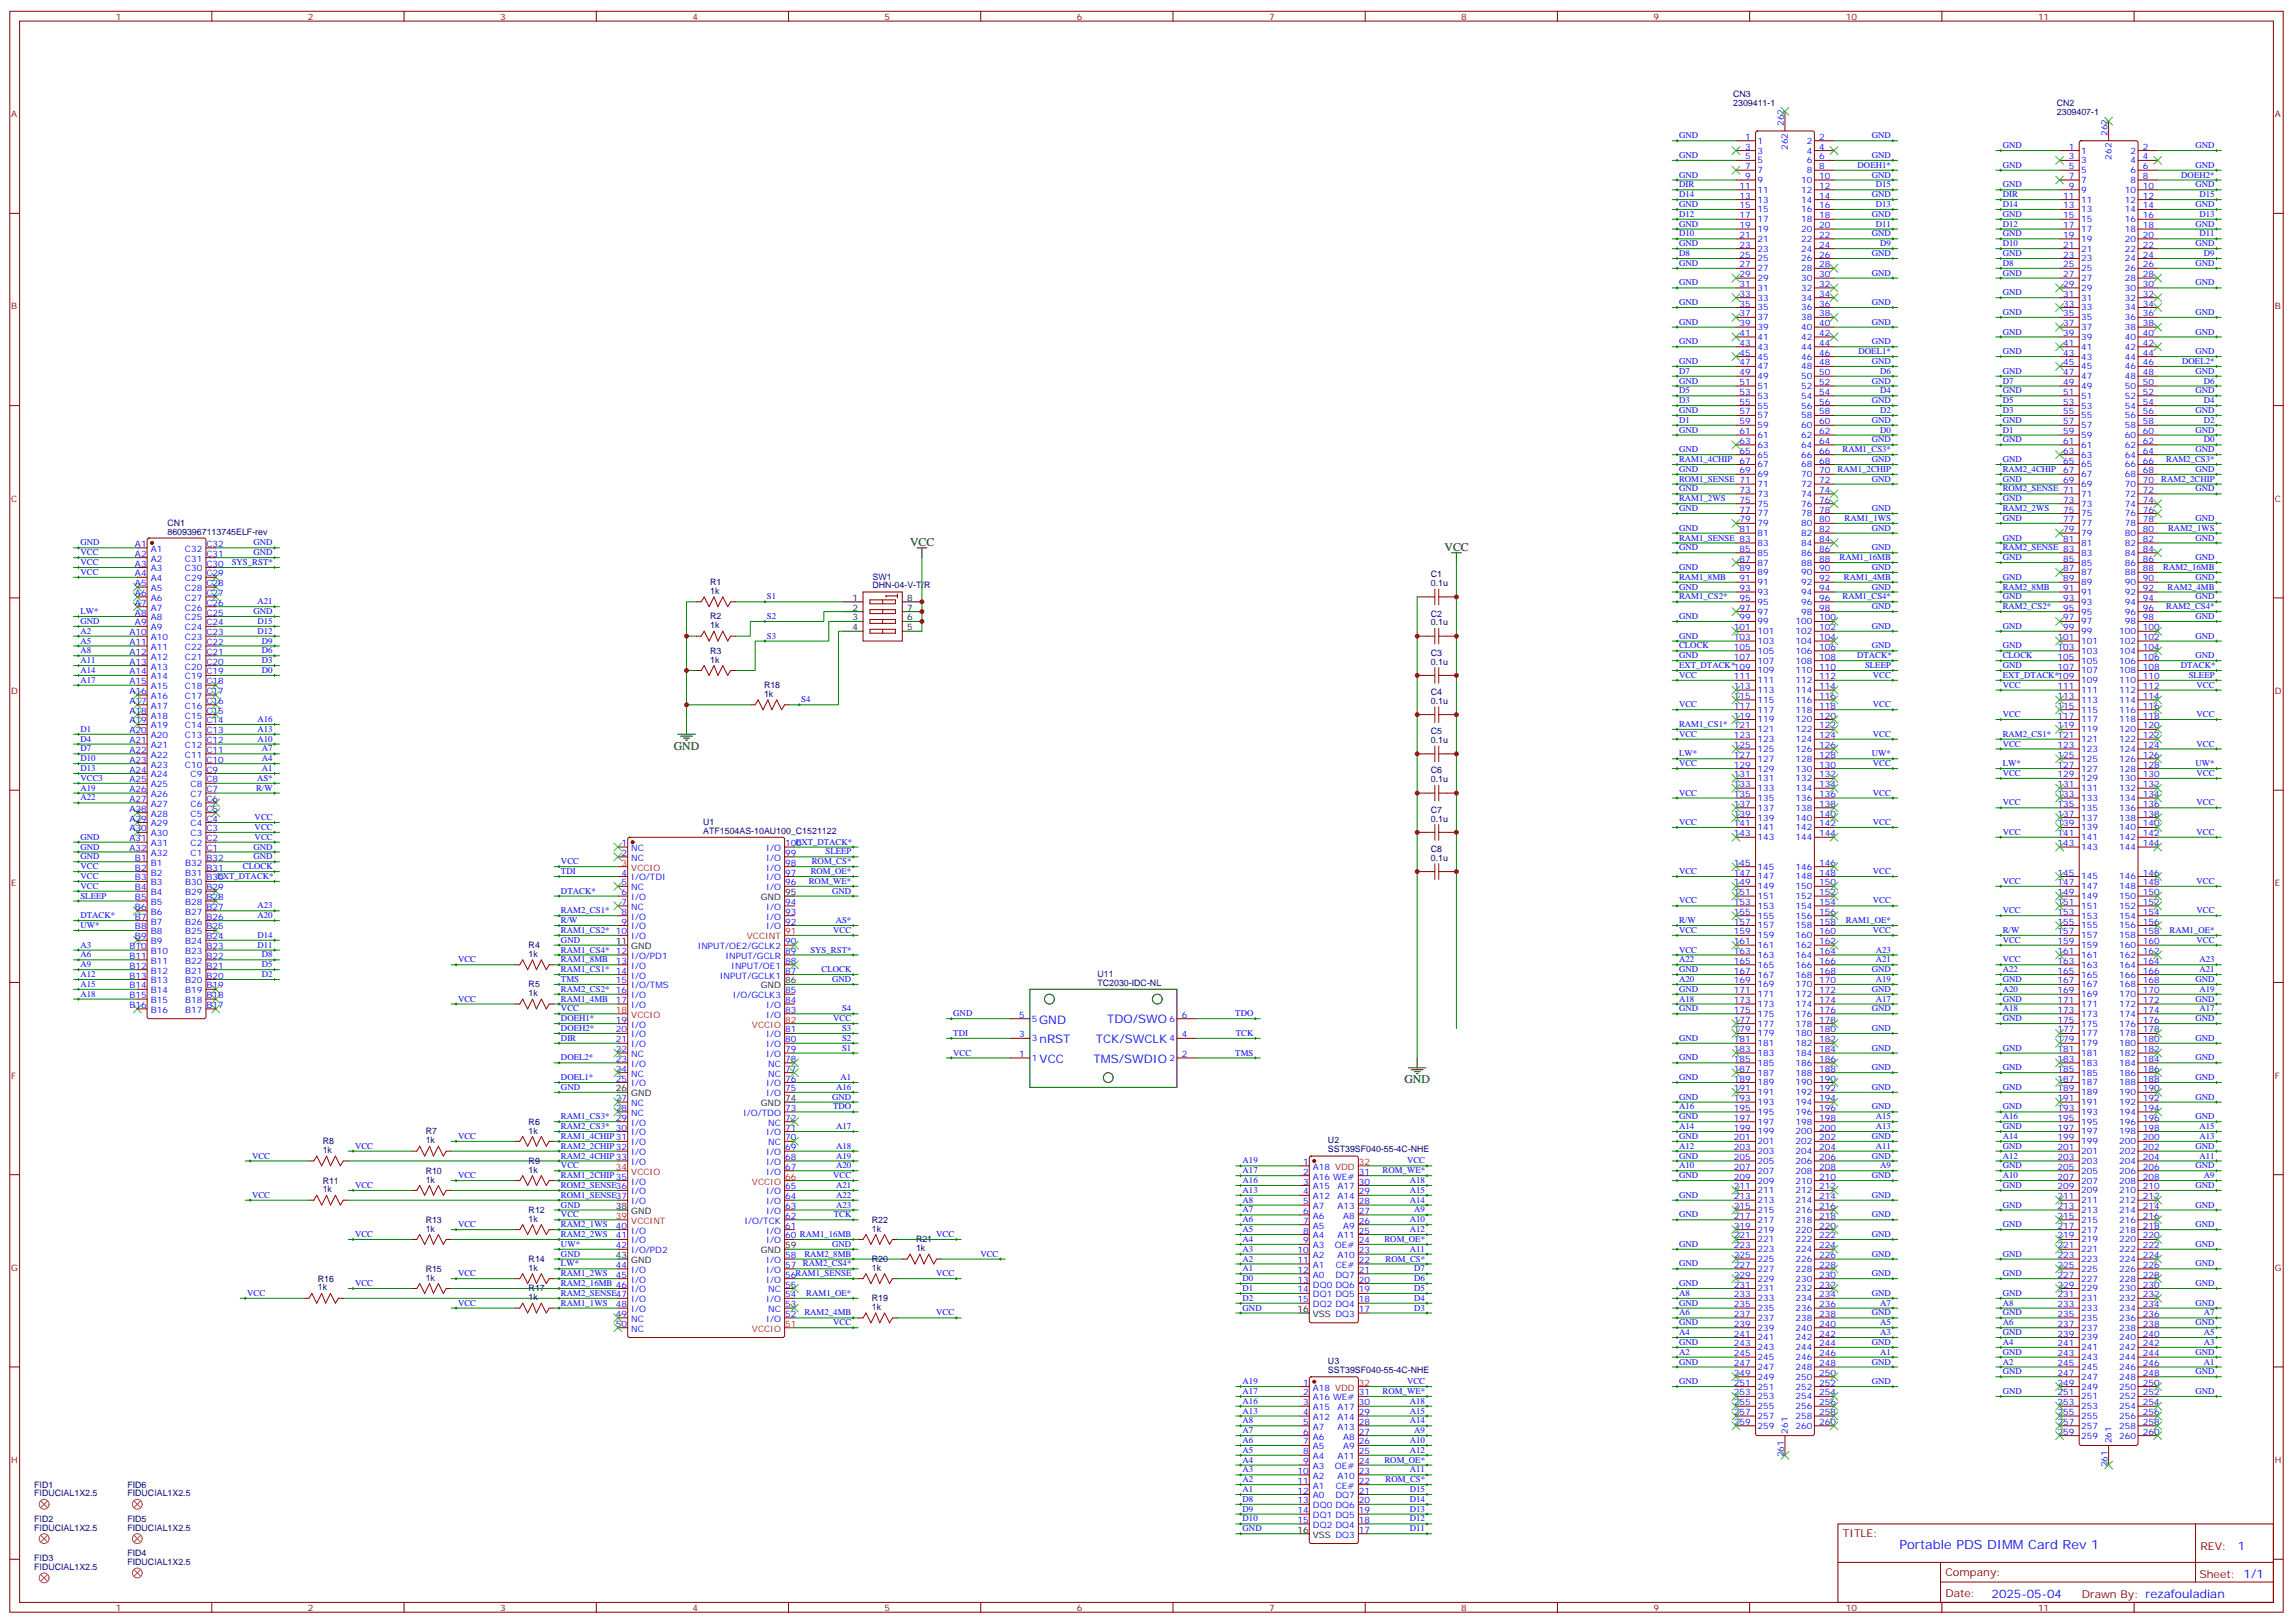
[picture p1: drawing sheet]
<svg xmlns="http://www.w3.org/2000/svg" width="825mm" height="584mm" viewBox="0 0 825 584" stroke-linecap="round" stroke-linejoin="round" font-family="sans-serif">
<defs><g id="words">
<text font-size="4.6" fill="#00f" x="683.2" y="557.1">Portable PDS DIMM Card Rev 1</text>
<g font-size="4.2">
<text x="327.4" y="196.3">VCC</text>
<text x="519.6" y="198.1">VCC</text>
<text x="242.4" y="269.7">GND</text>
<text x="505.2" y="389.6">GND</text>
</g>
<g font-size="4.2" fill="#00f">
<text x="373.8" y="368.3">GND</text>
<text x="398.3" y="367.9">TDO/SWO</text>
<text x="374" y="375.2">nRST</text>
<text x="394.2" y="375">TCK/SWCLK</text>
<text x="374" y="382.4">VCC</text>
<text x="393.4" y="382.2">TMS/SWDIO</text>
<text x="804.9" y="557.3">1</text>
<text x="716.4" y="574.7">2025-05-04</text>
</g>
<g font-size="3.9" fill="#800">
<text x="662.9" y="552.6">TITLE:</text>
<text x="791.5" y="557.3">REV:</text>
<text x="699.8" y="566.8">Company:</text>
<text x="791.1" y="567.4">Sheet: 1/1</text>
<text x="699.8" y="574.5">Date:</text>
<text x="748.8" y="574.6">Drawn By: rezafouladian</text>
</g>
<g font-size="3.2" fill="#800">
<text x="41.6" y="7.1">1</text>
<text x="110.8" y="7.1">2</text>
<text x="179.9" y="7.1">3</text>
<text x="249.1" y="7.1">4</text>
<text x="318.2" y="7.1">5</text>
<text x="387.3" y="7.1">6</text>
<text x="456.5" y="7.1">7</text>
<text x="525.6" y="7.1">8</text>
<text x="594.8" y="7.1">9</text>
<text x="663.9" y="7.1">10</text>
<text x="733.1" y="7.1">11</text>
<text x="4.1" y="42.2">A</text>
<text x="818.3" y="42.2">A</text>
<text x="4.1" y="111.3">B</text>
<text x="818.3" y="111.3">B</text>
<text x="4.1" y="180.4">C</text>
<text x="818.3" y="180.4">C</text>
<text x="4.1" y="249.6">D</text>
<text x="818.3" y="249.6">D</text>
<text x="4.1" y="318.7">E</text>
<text x="818.3" y="318.7">E</text>
<text x="4.1" y="387.9">F</text>
<text x="818.3" y="387.9">F</text>
<text x="4.1" y="457">G</text>
<text x="818.3" y="457">G</text>
<text x="4.1" y="526.2">H</text>
<text x="818.3" y="526.2">H</text>
<text x="41.6" y="579.3">1</text>
<text x="110.8" y="579.3">2</text>
<text x="179.9" y="579.3">3</text>
<text x="249.1" y="579.3">4</text>
<text x="318.2" y="579.3">5</text>
<text x="387.3" y="579.3">6</text>
<text x="456.5" y="579.3">7</text>
<text x="525.6" y="579.3">8</text>
<text x="594.8" y="579.3">9</text>
<text x="663.9" y="579.3">10</text>
<text x="733.1" y="579.3">11</text>
</g>
<g font-size="3.2" fill="#000080">
<text x="623.4" y="34.7">CN3</text>
<text x="623.4" y="38">2309411-1</text>
<text x="739.9" y="41.5">2309407-1</text>
<text x="739.9" y="38.1">CN2</text>
<text x="60.2" y="189.3">CN1</text>
<text x="60.2" y="192.4">86093967113745ELF-rev</text>
<text x="313.9" y="208.6">SW1</text>
<text x="514.7" y="207.6">C1</text>
<text x="255.4" y="213.6">1k</text>
<text x="255.4" y="210.4">R1</text>
<text x="313.9" y="211.6">DHN-04-V-T/R</text>
<text x="514.7" y="210.8">0.1u</text>
<text x="514.7" y="221.7">C2</text>
<text x="255.4" y="226">1k</text>
<text x="255.4" y="222.8">R2</text>
<text x="514.7" y="224.9">0.1u</text>
<text x="255.4" y="238.3">1k</text>
<text x="255.4" y="235.1">R3</text>
<text x="514.7" y="239">0.1u</text>
<text x="514.7" y="235.8">C3</text>
<text x="274.8" y="250.6">1k</text>
<text x="274.8" y="247.5">R18</text>
<text x="514.7" y="249.9">C4</text>
<text x="514.7" y="253.1">0.1u</text>
<text x="514.7" y="267.2">0.1u</text>
<text x="514.7" y="264.1">C5</text>
<text x="514.7" y="281.3">0.1u</text>
<text x="514.7" y="278.2">C6</text>
<text x="514.7" y="292.3">C7</text>
<text x="252.9" y="296.8">U1</text>
<text x="514.7" y="295.5">0.1u</text>
<text x="252.9" y="300">ATF1504AS-10AU100_C1521122</text>
<text x="514.7" y="309.6">0.1u</text>
<text x="514.7" y="306.4">C8</text>
<text x="190.2" y="341">R4</text>
<text x="190.2" y="344.1">1k</text>
<text x="394.8" y="351.5">U11</text>
<text x="190.2" y="358.2">1k</text>
<text x="190.2" y="355.1">R5</text>
<text x="394.8" y="354.7">TC2030-IDC-NL</text>
<text x="153.1" y="408">R7</text>
<text x="190.2" y="407.6">1k</text>
<text x="190.2" y="404.5">R6</text>
<text x="116.1" y="411.5">R8</text>
<text x="153.1" y="411.2">1k</text>
<text x="477.7" y="411">U2</text>
<text x="116.1" y="414.7">1k</text>
<text x="190.2" y="418.6">R9</text>
<text x="477.7" y="414.3">SST39SF040-55-4C-NHE</text>
<text x="116.1" y="425.6">R11</text>
<text x="153.1" y="425.3">1k</text>
<text x="153.1" y="422.1">R10</text>
<text x="190.2" y="421.7">1k</text>
<text x="116.1" y="428.8">1k</text>
<text x="190.2" y="436.2">R12</text>
<text x="153.1" y="442.9">1k</text>
<text x="153.1" y="439.7">R13</text>
<text x="190.2" y="439.4">1k</text>
<text x="313.6" y="442.9">1k</text>
<text x="313.6" y="439.7">R22</text>
<text x="329.5" y="450">1k</text>
<text x="329.5" y="446.8">R21</text>
<text x="190.2" y="453.8">R14</text>
<text x="313.6" y="453.8">R20</text>
<text x="114.3" y="460.9">R16</text>
<text x="153.1" y="460.6">1k</text>
<text x="153.1" y="457.4">R15</text>
<text x="190.2" y="457">1k</text>
<text x="313.6" y="457">1k</text>
<text x="114.3" y="464.1">1k</text>
<text x="190.2" y="467.6">1k</text>
<text x="190.2" y="464.4">R17</text>
<text x="313.6" y="468">R19</text>
<text x="313.6" y="471.1">1k</text>
<text x="477.7" y="490.4">U3</text>
<text x="477.7" y="493.7">SST39SF040-55-4C-NHE</text>
<text x="12.3" y="538.2">FIDUCIAL1X2.5</text>
<text x="12.3" y="535">FID1</text>
<text x="45.8" y="538.2">FIDUCIAL1X2.5</text>
<text x="45.8" y="535">FID6</text>
<text x="12.3" y="550.5">FIDUCIAL1X2.5</text>
<text x="12.3" y="547.3">FID2</text>
<text x="45.8" y="550.5">FIDUCIAL1X2.5</text>
<text x="45.8" y="547.3">FID5</text>
<text x="12.3" y="561.4">FID3</text>
<text x="45.8" y="562.9">FIDUCIAL1X2.5</text>
<text x="45.8" y="559.7">FID4</text>
<text x="12.3" y="564.6">FIDUCIAL1X2.5</text>
</g>
<g font-size="3.2" fill="#00f">
<text x="641.7" y="45.3" transform="rotate(-90 641.7 45.3)">262</text>
<text x="604" y="49.7">GND</text>
<text x="627.7" y="50.3">1</text>
<text x="627.7" y="53.8">3</text>
<text x="632.2" y="51.7">1</text>
<text x="643.1" y="53.8" transform="rotate(-90 643.1 53.8)">262</text>
<text x="649.9" y="51.7">2</text>
<text x="654.4" y="50.3">2</text>
<text x="654.4" y="53.8">4</text>
<text x="673.3" y="49.7">GND</text>
<text x="720.4" y="53.3">GND</text>
<text x="744.1" y="53.8">1</text>
<text x="758.1" y="48.9" transform="rotate(-90 758.1 48.9)">262</text>
<text x="770.8" y="53.8">2</text>
<text x="789.7" y="53.3">GND</text>
<text x="604" y="56.8">GND</text>
<text x="627.7" y="57.3">5</text>
<text x="632.2" y="55.2">3</text>
<text x="632.2" y="58.7">5</text>
<text x="649.9" y="55.2">4</text>
<text x="649.9" y="58.7">6</text>
<text x="654.4" y="57.3">6</text>
<text x="673.3" y="56.8">GND</text>
<text x="744.1" y="57.3">3</text>
<text x="748.6" y="58.7">3</text>
<text x="748.6" y="55.2">1</text>
<text x="759.5" y="57.4" transform="rotate(-90 759.5 57.4)">262</text>
<text x="766.3" y="58.7">4</text>
<text x="766.3" y="55.2">2</text>
<text x="770.8" y="57.3">4</text>
<text x="604" y="63.9">GND</text>
<text x="627.7" y="60.9">7</text>
<text x="627.7" y="64.4">9</text>
<text x="632.2" y="62.3">7</text>
<text x="632.2" y="65.8">9</text>
<text x="647.9" y="65.8">10</text>
<text x="649.9" y="62.3">8</text>
<text x="654.4" y="60.9">8</text>
<text x="654.4" y="64.4">10</text>
<text x="668.2" y="60.3">DOEH1*</text>
<text x="673.3" y="63.9">GND</text>
<text x="720.4" y="60.3">GND</text>
<text x="744.1" y="64.4">7</text>
<text x="744.1" y="60.9">5</text>
<text x="748.6" y="65.8">7</text>
<text x="748.6" y="62.3">5</text>
<text x="766.3" y="65.8">8</text>
<text x="766.3" y="62.3">6</text>
<text x="770.8" y="64.4">8</text>
<text x="770.8" y="60.9">6</text>
<text x="784.6" y="63.9">DOEH2*</text>
<text x="789.7" y="60.3">GND</text>
<text x="604" y="67.4">DIR</text>
<text x="604" y="70.9">D14</text>
<text x="625.7" y="67.9">11</text>
<text x="625.7" y="71.4">13</text>
<text x="632.2" y="69.3">11</text>
<text x="647.9" y="69.3">12</text>
<text x="654.4" y="67.9">12</text>
<text x="654.4" y="71.4">14</text>
<text x="673.3" y="70.9">GND</text>
<text x="674.7" y="67.4">D15</text>
<text x="720.4" y="67.4">GND</text>
<text x="720.4" y="70.9">DIR</text>
<text x="742.1" y="71.4">11</text>
<text x="744.1" y="67.9">9</text>
<text x="748.6" y="69.3">9</text>
<text x="764.3" y="69.3">10</text>
<text x="770.8" y="71.4">12</text>
<text x="770.8" y="67.9">10</text>
<text x="789.7" y="67.4">GND</text>
<text x="791.1" y="70.9">D15</text>
<text x="604" y="74.4">GND</text>
<text x="604" y="78">D12</text>
<text x="625.7" y="75">15</text>
<text x="632.2" y="72.8">13</text>
<text x="632.2" y="76.4">15</text>
<text x="647.9" y="72.8">14</text>
<text x="647.9" y="76.4">16</text>
<text x="654.4" y="75">16</text>
<text x="673.3" y="78">GND</text>
<text x="674.7" y="74.4">D13</text>
<text x="720.4" y="78">GND</text>
<text x="720.4" y="74.4">D14</text>
<text x="742.1" y="75">13</text>
<text x="748.6" y="76.4">13</text>
<text x="748.6" y="72.8">11</text>
<text x="764.3" y="76.4">14</text>
<text x="764.3" y="72.8">12</text>
<text x="770.8" y="75">14</text>
<text x="789.7" y="74.4">GND</text>
<text x="791.1" y="78">D13</text>
<text x="604" y="81.5">GND</text>
<text x="625.7" y="78.5">17</text>
<text x="625.7" y="82">19</text>
<text x="632.2" y="79.9">17</text>
<text x="632.2" y="83.4">19</text>
<text x="647.9" y="79.9">18</text>
<text x="647.9" y="83.4">20</text>
<text x="654.4" y="78.5">18</text>
<text x="654.4" y="82">20</text>
<text x="674.7" y="81.5">D11</text>
<text x="720.4" y="81.5">D12</text>
<text x="742.1" y="82">17</text>
<text x="742.1" y="78.5">15</text>
<text x="748.6" y="83.4">17</text>
<text x="748.6" y="79.9">15</text>
<text x="764.3" y="83.4">18</text>
<text x="764.3" y="79.9">16</text>
<text x="770.8" y="82">18</text>
<text x="770.8" y="78.5">16</text>
<text x="789.7" y="81.5">GND</text>
<text x="604" y="88.5">GND</text>
<text x="604" y="85">D10</text>
<text x="625.7" y="85.5">21</text>
<text x="625.7" y="89.1">23</text>
<text x="632.2" y="87">21</text>
<text x="647.9" y="87">22</text>
<text x="654.4" y="85.5">22</text>
<text x="654.4" y="89.1">24</text>
<text x="673.3" y="85">GND</text>
<text x="676.3" y="88.5">D9</text>
<text x="720.4" y="85">GND</text>
<text x="720.4" y="88.5">D10</text>
<text x="742.1" y="89.1">21</text>
<text x="742.1" y="85.5">19</text>
<text x="748.6" y="87">19</text>
<text x="764.3" y="87">20</text>
<text x="770.8" y="89.1">22</text>
<text x="770.8" y="85.5">20</text>
<text x="789.7" y="88.5">GND</text>
<text x="791.1" y="85">D11</text>
<text x="604" y="95.6">GND</text>
<text x="604" y="92.1">D8</text>
<text x="625.7" y="92.6">25</text>
<text x="632.2" y="90.5">23</text>
<text x="632.2" y="94">25</text>
<text x="647.9" y="90.5">24</text>
<text x="647.9" y="94">26</text>
<text x="654.4" y="92.6">26</text>
<text x="673.3" y="92.1">GND</text>
<text x="720.4" y="92.1">GND</text>
<text x="720.4" y="95.6">D8</text>
<text x="742.1" y="92.6">23</text>
<text x="748.6" y="94">23</text>
<text x="748.6" y="90.5">21</text>
<text x="764.3" y="94">24</text>
<text x="764.3" y="90.5">22</text>
<text x="770.8" y="92.6">24</text>
<text x="789.7" y="95.6">GND</text>
<text x="792.7" y="92.1">D9</text>
<text x="625.7" y="96.1">27</text>
<text x="625.7" y="99.7">29</text>
<text x="632.2" y="97.5">27</text>
<text x="632.2" y="101.1">29</text>
<text x="647.9" y="97.5">28</text>
<text x="647.9" y="101.1">30</text>
<text x="654.4" y="96.1">28</text>
<text x="654.4" y="99.7">30</text>
<text x="673.3" y="99.1">GND</text>
<text x="720.4" y="99.1">GND</text>
<text x="742.1" y="99.7">27</text>
<text x="742.1" y="96.1">25</text>
<text x="748.6" y="101.1">27</text>
<text x="748.6" y="97.5">25</text>
<text x="764.3" y="101.1">28</text>
<text x="764.3" y="97.5">26</text>
<text x="770.8" y="99.7">28</text>
<text x="770.8" y="96.1">26</text>
<text x="604" y="102.7">GND</text>
<text x="625.7" y="103.2">31</text>
<text x="625.7" y="106.7">33</text>
<text x="632.2" y="104.6">31</text>
<text x="647.9" y="104.6">32</text>
<text x="654.4" y="103.2">32</text>
<text x="654.4" y="106.7">34</text>
<text x="720.4" y="106.2">GND</text>
<text x="742.1" y="106.7">31</text>
<text x="742.1" y="103.2">29</text>
<text x="748.6" y="104.6">29</text>
<text x="764.3" y="104.6">30</text>
<text x="770.8" y="106.7">32</text>
<text x="770.8" y="103.2">30</text>
<text x="789.7" y="102.7">GND</text>
<text x="604" y="109.7">GND</text>
<text x="625.7" y="110.2">35</text>
<text x="625.7" y="113.8">37</text>
<text x="632.2" y="108.1">33</text>
<text x="632.2" y="111.7">35</text>
<text x="647.9" y="108.1">34</text>
<text x="647.9" y="111.7">36</text>
<text x="654.4" y="110.2">36</text>
<text x="654.4" y="113.8">38</text>
<text x="673.3" y="109.7">GND</text>
<text x="720.4" y="113.2">GND</text>
<text x="742.1" y="113.8">35</text>
<text x="742.1" y="110.2">33</text>
<text x="748.6" y="111.7">33</text>
<text x="748.6" y="108.1">31</text>
<text x="764.3" y="111.7">34</text>
<text x="764.3" y="108.1">32</text>
<text x="770.8" y="113.8">36</text>
<text x="770.8" y="110.2">34</text>
<text x="789.7" y="113.2">GND</text>
<text x="604" y="116.8">GND</text>
<text x="625.7" y="117.3">39</text>
<text x="632.2" y="115.2">37</text>
<text x="632.2" y="118.7">39</text>
<text x="647.9" y="115.2">38</text>
<text x="647.9" y="118.7">40</text>
<text x="654.4" y="117.3">40</text>
<text x="673.3" y="116.8">GND</text>
<text x="742.1" y="117.3">37</text>
<text x="748.6" y="118.7">37</text>
<text x="748.6" y="115.2">35</text>
<text x="764.3" y="118.7">38</text>
<text x="764.3" y="115.2">36</text>
<text x="770.8" y="117.3">38</text>
<text x="604" y="123.8">GND</text>
<text x="625.7" y="120.8">41</text>
<text x="625.7" y="124.4">43</text>
<text x="632.2" y="122.2">41</text>
<text x="632.2" y="125.8">43</text>
<text x="647.9" y="122.2">42</text>
<text x="647.9" y="125.8">44</text>
<text x="654.4" y="120.8">42</text>
<text x="654.4" y="124.4">44</text>
<text x="673.3" y="123.8">GND</text>
<text x="720.4" y="120.3">GND</text>
<text x="742.1" y="124.4">41</text>
<text x="742.1" y="120.8">39</text>
<text x="748.6" y="125.8">41</text>
<text x="748.6" y="122.2">39</text>
<text x="764.3" y="125.8">42</text>
<text x="764.3" y="122.2">40</text>
<text x="770.8" y="124.4">42</text>
<text x="770.8" y="120.8">40</text>
<text x="789.7" y="120.3">GND</text>
<text x="604" y="130.9">GND</text>
<text x="625.7" y="127.9">45</text>
<text x="625.7" y="131.4">47</text>
<text x="632.2" y="129.3">45</text>
<text x="647.9" y="129.3">46</text>
<text x="654.4" y="127.9">46</text>
<text x="654.4" y="131.4">48</text>
<text x="668.5" y="127.4">DOEL1*</text>
<text x="673.3" y="130.9">GND</text>
<text x="720.4" y="127.4">GND</text>
<text x="742.1" y="131.4">45</text>
<text x="742.1" y="127.9">43</text>
<text x="748.6" y="129.3">43</text>
<text x="764.3" y="129.3">44</text>
<text x="770.8" y="131.4">46</text>
<text x="770.8" y="127.9">44</text>
<text x="785" y="130.9">DOEL2*</text>
<text x="789.7" y="127.4">GND</text>
<text x="604" y="137.9">GND</text>
<text x="604" y="134.4">D7</text>
<text x="625.7" y="134.9">49</text>
<text x="632.2" y="132.8">47</text>
<text x="632.2" y="136.3">49</text>
<text x="647.9" y="132.8">48</text>
<text x="647.9" y="136.3">50</text>
<text x="654.4" y="134.9">50</text>
<text x="673.3" y="137.9">GND</text>
<text x="676.3" y="134.4">D6</text>
<text x="720.4" y="134.4">GND</text>
<text x="720.4" y="137.9">D7</text>
<text x="742.1" y="134.9">47</text>
<text x="748.6" y="136.3">47</text>
<text x="748.6" y="132.8">45</text>
<text x="764.3" y="136.3">48</text>
<text x="764.3" y="132.8">46</text>
<text x="770.8" y="134.9">48</text>
<text x="789.7" y="134.4">GND</text>
<text x="792.7" y="137.9">D6</text>
<text x="604" y="141.5">D5</text>
<text x="625.7" y="138.5">51</text>
<text x="625.7" y="142">53</text>
<text x="632.2" y="139.9">51</text>
<text x="632.2" y="143.4">53</text>
<text x="647.9" y="139.9">52</text>
<text x="647.9" y="143.4">54</text>
<text x="654.4" y="138.5">52</text>
<text x="654.4" y="142">54</text>
<text x="676.3" y="141.5">D4</text>
<text x="720.4" y="141.5">GND</text>
<text x="742.1" y="142">51</text>
<text x="742.1" y="138.5">49</text>
<text x="748.6" y="143.4">51</text>
<text x="748.6" y="139.9">49</text>
<text x="764.3" y="143.4">52</text>
<text x="764.3" y="139.9">50</text>
<text x="770.8" y="142">52</text>
<text x="770.8" y="138.5">50</text>
<text x="789.7" y="141.5">GND</text>
<text x="604" y="148.5">GND</text>
<text x="604" y="145">D3</text>
<text x="625.7" y="145.5">55</text>
<text x="625.7" y="149">57</text>
<text x="632.2" y="146.9">55</text>
<text x="647.9" y="146.9">56</text>
<text x="654.4" y="145.5">56</text>
<text x="654.4" y="149">58</text>
<text x="673.3" y="145">GND</text>
<text x="676.3" y="148.5">D2</text>
<text x="720.4" y="145">D5</text>
<text x="720.4" y="148.5">D3</text>
<text x="742.1" y="149">55</text>
<text x="742.1" y="145.5">53</text>
<text x="748.6" y="146.9">53</text>
<text x="764.3" y="146.9">54</text>
<text x="770.8" y="149">56</text>
<text x="770.8" y="145.5">54</text>
<text x="789.7" y="148.5">GND</text>
<text x="792.7" y="145">D4</text>
<text x="604" y="155.6">GND</text>
<text x="604" y="152">D1</text>
<text x="625.7" y="152.6">59</text>
<text x="632.2" y="150.5">57</text>
<text x="632.2" y="154">59</text>
<text x="647.9" y="150.5">58</text>
<text x="647.9" y="154">60</text>
<text x="654.4" y="152.6">60</text>
<text x="673.3" y="152">GND</text>
<text x="676.3" y="155.6">D0</text>
<text x="720.4" y="152">GND</text>
<text x="720.4" y="155.6">D1</text>
<text x="742.1" y="152.6">57</text>
<text x="748.6" y="154">57</text>
<text x="748.6" y="150.5">55</text>
<text x="764.3" y="154">58</text>
<text x="764.3" y="150.5">56</text>
<text x="770.8" y="152.6">58</text>
<text x="789.7" y="155.6">GND</text>
<text x="792.7" y="152">D2</text>
<text x="625.7" y="156.1">61</text>
<text x="625.7" y="159.6">63</text>
<text x="632.2" y="157.5">61</text>
<text x="632.2" y="161">63</text>
<text x="647.9" y="157.5">62</text>
<text x="647.9" y="161">64</text>
<text x="654.4" y="156.1">62</text>
<text x="654.4" y="159.6">64</text>
<text x="673.3" y="159.1">GND</text>
<text x="720.4" y="159.1">GND</text>
<text x="742.1" y="159.6">61</text>
<text x="742.1" y="156.1">59</text>
<text x="748.6" y="161">61</text>
<text x="748.6" y="157.5">59</text>
<text x="764.3" y="161">62</text>
<text x="764.3" y="157.5">60</text>
<text x="770.8" y="159.6">62</text>
<text x="770.8" y="156.1">60</text>
<text x="792.7" y="159.1">D0</text>
<text x="604" y="162.6">GND</text>
<text x="604" y="166.2">RAM1_4CHIP</text>
<text x="625.7" y="163.2">65</text>
<text x="625.7" y="166.7">67</text>
<text x="632.2" y="164.6">65</text>
<text x="647.9" y="164.6">66</text>
<text x="654.4" y="163.2">66</text>
<text x="654.4" y="166.7">68</text>
<text x="662.8" y="162.6">RAM1_CS3*</text>
<text x="673.3" y="166.2">GND</text>
<text x="720.4" y="166.2">GND</text>
<text x="742.1" y="166.7">65</text>
<text x="742.1" y="163.2">63</text>
<text x="748.6" y="164.6">63</text>
<text x="764.3" y="164.6">64</text>
<text x="770.8" y="166.7">66</text>
<text x="770.8" y="163.2">64</text>
<text x="779.2" y="166.2">RAM2_CS3*</text>
<text x="789.7" y="162.6">GND</text>
<text x="604" y="169.7">GND</text>
<text x="604" y="173.2">ROM1_SENSE 71</text>
<text x="625.7" y="170.2">69</text>
<text x="632.2" y="168.1">67</text>
<text x="632.2" y="171.6">69</text>
<text x="647.9" y="168.1">68</text>
<text x="647.9" y="171.6">70</text>
<text x="654.4" y="170.2">70</text>
<text x="654.4" y="173.7">72</text>
<text x="661" y="169.7">RAM1_2CHIP</text>
<text x="673.3" y="173.2">GND</text>
<text x="720.4" y="173.2">GND</text>
<text x="720.4" y="169.7">RAM2_4CHIP</text>
<text x="742.1" y="173.7">69</text>
<text x="742.1" y="170.2">67</text>
<text x="748.6" y="171.6">67</text>
<text x="748.6" y="168.1">65</text>
<text x="764.3" y="171.6">68</text>
<text x="764.3" y="168.1">66</text>
<text x="770.8" y="173.7">70</text>
<text x="770.8" y="170.2">68</text>
<text x="777.4" y="173.2">RAM2_2CHIP</text>
<text x="789.7" y="169.7">GND</text>
<text x="604" y="176.7">GND</text>
<text x="625.7" y="177.3">73</text>
<text x="632.2" y="175.2">71</text>
<text x="632.2" y="178.7">73</text>
<text x="647.9" y="175.2">72</text>
<text x="647.9" y="178.7">74</text>
<text x="654.4" y="177.3">74</text>
<text x="720.4" y="176.7">ROM2_SENSE 71</text>
<text x="748.6" y="178.7">71</text>
<text x="748.6" y="175.2">69</text>
<text x="764.3" y="178.7">72</text>
<text x="764.3" y="175.2">70</text>
<text x="770.8" y="177.3">72</text>
<text x="789.7" y="176.7">GND</text>
<text x="604" y="183.8">GND</text>
<text x="604" y="180.3">RAM1_2WS</text>
<text x="625.7" y="180.8">75</text>
<text x="625.7" y="184.3">77</text>
<text x="632.2" y="182.2">75</text>
<text x="632.2" y="185.7">77</text>
<text x="647.9" y="182.2">76</text>
<text x="647.9" y="185.7">78</text>
<text x="654.4" y="180.8">76</text>
<text x="654.4" y="184.3">78</text>
<text x="673.3" y="183.8">GND</text>
<text x="720.4" y="180.3">GND</text>
<text x="720.4" y="183.8">RAM2_2WS</text>
<text x="742.1" y="184.3">75</text>
<text x="742.1" y="180.8">73</text>
<text x="748.6" y="185.7">75</text>
<text x="748.6" y="182.2">73</text>
<text x="764.3" y="185.7">76</text>
<text x="764.3" y="182.2">74</text>
<text x="770.8" y="184.3">76</text>
<text x="770.8" y="180.8">74</text>
<text x="604" y="190.9">GND</text>
<text x="625.7" y="187.9">79</text>
<text x="625.7" y="191.4">81</text>
<text x="632.2" y="189.3">79</text>
<text x="647.9" y="189.3">80</text>
<text x="654.4" y="187.9">80</text>
<text x="654.4" y="191.4">82</text>
<text x="663.5" y="187.3">RAM1_1WS</text>
<text x="673.3" y="190.9">GND</text>
<text x="720.4" y="187.3">GND</text>
<text x="742.1" y="191.4">79</text>
<text x="742.1" y="187.9">77</text>
<text x="748.6" y="189.3">77</text>
<text x="764.3" y="189.3">78</text>
<text x="770.8" y="191.4">80</text>
<text x="770.8" y="187.9">78</text>
<text x="779.9" y="190.9">RAM2_1WS</text>
<text x="789.7" y="187.3">GND</text>
<text x="28.9" y="196.1">GND</text>
<text x="48.6" y="196.7">A1</text>
<text x="74.3" y="196.7">C32</text>
<text x="91.2" y="196.1">GND</text>
<text x="604" y="197.9">GND</text>
<text x="604" y="194.4">RAM1_SENSE 83</text>
<text x="632.2" y="192.8">81</text>
<text x="632.2" y="196.3">83</text>
<text x="647.9" y="192.8">82</text>
<text x="647.9" y="196.3">84</text>
<text x="654.4" y="194.9">84</text>
<text x="673.3" y="197.9">GND</text>
<text x="720.4" y="194.4">GND</text>
<text x="720.4" y="197.9">RAM2_SENSE 83</text>
<text x="742.1" y="194.9">81</text>
<text x="748.6" y="196.3">81</text>
<text x="748.6" y="192.8">79</text>
<text x="764.3" y="196.3">82</text>
<text x="764.3" y="192.8">80</text>
<text x="770.8" y="194.9">82</text>
<text x="789.7" y="194.4">GND</text>
<text x="28.9" y="199.7">VCC</text>
<text x="28.9" y="203.2">VCC</text>
<text x="48.6" y="200.2">A2</text>
<text x="48.6" y="203.7">A3</text>
<text x="54.2" y="198.4">A1</text>
<text x="54.2" y="202">A2</text>
<text x="66.5" y="202">C31</text>
<text x="66.5" y="198.4">C32</text>
<text x="74.3" y="203.7">C30</text>
<text x="74.3" y="200.2">C31</text>
<text x="83.3" y="203.2">SYS_RST*</text>
<text x="91.2" y="199.7">GND</text>
<text x="625.7" y="198.4">85</text>
<text x="625.7" y="202">87</text>
<text x="632.2" y="199.8">85</text>
<text x="632.2" y="203.4">87</text>
<text x="647.9" y="199.8">86</text>
<text x="647.9" y="203.4">88</text>
<text x="654.4" y="198.4">86</text>
<text x="654.4" y="202">88</text>
<text x="661.7" y="201.4">RAM1_16MB</text>
<text x="720.4" y="201.4">GND</text>
<text x="742.1" y="202">85</text>
<text x="748.6" y="203.4">85</text>
<text x="748.6" y="199.8">83</text>
<text x="764.3" y="203.4">86</text>
<text x="764.3" y="199.8">84</text>
<text x="770.8" y="202">86</text>
<text x="770.8" y="198.4">84</text>
<text x="789.7" y="201.4">GND</text>
<text x="28.9" y="206.7">VCC</text>
<text x="48.6" y="207.3">A4</text>
<text x="54.2" y="205.5">A3</text>
<text x="54.2" y="209">A4</text>
<text x="66.5" y="209">C29</text>
<text x="66.5" y="205.5">C30</text>
<text x="74.3" y="207.3">C29</text>
<text x="604" y="205">GND</text>
<text x="604" y="208.5">RAM1_8MB</text>
<text x="625.7" y="205.5">89</text>
<text x="625.7" y="209">91</text>
<text x="632.2" y="206.9">89</text>
<text x="647.9" y="206.9">90</text>
<text x="654.4" y="205.5">90</text>
<text x="654.4" y="209">92</text>
<text x="663.3" y="208.5">RAM1_4MB</text>
<text x="673.3" y="205">GND</text>
<text x="720.4" y="208.5">GND</text>
<text x="742.1" y="209">89</text>
<text x="742.1" y="205.5">87</text>
<text x="748.6" y="206.9">87</text>
<text x="764.3" y="206.9">88</text>
<text x="770.8" y="209">90</text>
<text x="770.8" y="205.5">88</text>
<text x="778.1" y="205">RAM2_16MB</text>
<text x="789.7" y="208.5">GND</text>
<text x="48.6" y="210.8">A5</text>
<text x="48.6" y="214.3">A6</text>
<text x="54.2" y="212.5">A5</text>
<text x="66.5" y="212.5">C28</text>
<text x="74.3" y="214.3">C27</text>
<text x="74.3" y="210.8">C28</text>
<text x="275.9" y="215.5">S1</text>
<text x="604" y="212">GND</text>
<text x="604" y="215.5">RAM1_CS2*</text>
<text x="625.7" y="212.5">93</text>
<text x="632.2" y="210.4">91</text>
<text x="632.2" y="214">93</text>
<text x="647.9" y="210.4">92</text>
<text x="647.9" y="214">94</text>
<text x="654.4" y="212.5">94</text>
<text x="662.8" y="215.5">RAM1_CS4*</text>
<text x="673.3" y="212">GND</text>
<text x="720.4" y="215.5">GND</text>
<text x="720.4" y="212">RAM2_8MB</text>
<text x="742.1" y="212.5">91</text>
<text x="748.6" y="214">91</text>
<text x="748.6" y="210.4">89</text>
<text x="764.3" y="214">92</text>
<text x="764.3" y="210.4">90</text>
<text x="770.8" y="212.5">92</text>
<text x="779.7" y="212">RAM2_4MB</text>
<text x="789.7" y="215.5">GND</text>
<text x="28.9" y="220.8">LW*</text>
<text x="48.6" y="217.8">A7</text>
<text x="48.6" y="221.4">A8</text>
<text x="54.2" y="216.1">A6</text>
<text x="54.2" y="219.6">A7</text>
<text x="66.5" y="219.6">C26</text>
<text x="66.5" y="216.1">C27</text>
<text x="74.3" y="221.4">C25</text>
<text x="74.3" y="217.8">C26</text>
<text x="91.2" y="220.8">GND</text>
<text x="92.6" y="217.3">A21</text>
<text x="625.7" y="216.1">95</text>
<text x="625.7" y="219.6">97</text>
<text x="632.2" y="217.5">95</text>
<text x="632.2" y="221">97</text>
<text x="647.9" y="217.5">96</text>
<text x="647.9" y="221">98</text>
<text x="654.4" y="216.1">96</text>
<text x="654.4" y="219.6">98</text>
<text x="673.3" y="219.1">GND</text>
<text x="720.4" y="219.1">RAM2_CS2*</text>
<text x="742.1" y="219.6">95</text>
<text x="742.1" y="216.1">93</text>
<text x="748.6" y="221">95</text>
<text x="748.6" y="217.5">93</text>
<text x="764.3" y="221">96</text>
<text x="764.3" y="217.5">94</text>
<text x="770.8" y="219.6">96</text>
<text x="770.8" y="216.1">94</text>
<text x="779.2" y="219.1">RAM2_CS4*</text>
<text x="28.9" y="224.4">GND</text>
<text x="28.9" y="227.9">A2</text>
<text x="48.6" y="224.9">A9</text>
<text x="54.2" y="223.1">A8</text>
<text x="54.2" y="226.7">A9</text>
<text x="66.5" y="226.7">C24</text>
<text x="66.5" y="223.1">C25</text>
<text x="74.3" y="224.9">C24</text>
<text x="92.6" y="224.4">D15</text>
<text x="92.6" y="227.9">D12</text>
<text x="275.9" y="222.6">S2</text>
<text x="604" y="222.6">GND</text>
<text x="623.7" y="226.7">101</text>
<text x="625.7" y="223.1">99</text>
<text x="632.2" y="224.5">99</text>
<text x="645.9" y="224.5">100</text>
<text x="654.4" y="223.1">100</text>
<text x="654.4" y="226.7">102</text>
<text x="673.3" y="226.1">GND</text>
<text x="720.4" y="226.1">GND</text>
<text x="742.1" y="226.7">99</text>
<text x="742.1" y="223.1">97</text>
<text x="748.6" y="224.5">97</text>
<text x="764.3" y="224.5">98</text>
<text x="770.8" y="226.7">100</text>
<text x="770.8" y="223.1">98</text>
<text x="789.7" y="222.6">GND</text>
<text x="28.9" y="231.4">A5</text>
<text x="46.5" y="228.4">A10</text>
<text x="46.5" y="232">A11</text>
<text x="54.2" y="230.2">A10</text>
<text x="54.2" y="233.7">A11</text>
<text x="66.5" y="233.7">C22</text>
<text x="66.5" y="230.2">C23</text>
<text x="74.3" y="232">C22</text>
<text x="74.3" y="228.4">C23</text>
<text x="94.2" y="231.4">D9</text>
<text x="275.9" y="229.7">S3</text>
<text x="604" y="229.7">GND</text>
<text x="604" y="233.2">CLOCK</text>
<text x="623.7" y="230.2">103</text>
<text x="623.7" y="233.7">105</text>
<text x="632.2" y="228.1">101</text>
<text x="632.2" y="231.6">103</text>
<text x="645.9" y="228.1">102</text>
<text x="645.9" y="231.6">104</text>
<text x="654.4" y="230.2">104</text>
<text x="654.4" y="233.7">106</text>
<text x="673.3" y="233.2">GND</text>
<text x="720.4" y="233.2">GND</text>
<text x="740.1" y="233.7">103</text>
<text x="740.1" y="230.2">101</text>
<text x="748.6" y="231.6">101</text>
<text x="748.6" y="228.1">99</text>
<text x="762.3" y="231.6">102</text>
<text x="762.3" y="228.1">100</text>
<text x="770.8" y="233.7">104</text>
<text x="770.8" y="230.2">102</text>
<text x="789.7" y="229.7">GND</text>
<text x="28.9" y="234.9">A8</text>
<text x="28.9" y="238.5">A11</text>
<text x="46.5" y="235.5">A12</text>
<text x="46.5" y="239">A13</text>
<text x="54.2" y="237.2">A12</text>
<text x="66.5" y="237.2">C21</text>
<text x="74.3" y="239">C20</text>
<text x="74.3" y="235.5">C21</text>
<text x="94.2" y="234.9">D6</text>
<text x="94.2" y="238.5">D3</text>
<text x="604" y="236.7">GND</text>
<text x="623.7" y="237.2">107</text>
<text x="632.2" y="235.1">105</text>
<text x="632.2" y="238.7">107</text>
<text x="645.9" y="235.1">106</text>
<text x="645.9" y="238.7">108</text>
<text x="654.4" y="237.2">108</text>
<text x="668" y="236.7">DTACK*</text>
<text x="720.4" y="236.7">CLOCK</text>
<text x="740.1" y="237.2">105</text>
<text x="748.6" y="238.7">105</text>
<text x="748.6" y="235.1">103</text>
<text x="762.3" y="238.7">106</text>
<text x="762.3" y="235.1">104</text>
<text x="770.8" y="237.2">106</text>
<text x="789.7" y="236.7">GND</text>
<text x="28.9" y="242">A14</text>
<text x="28.9" y="245.5">A17</text>
<text x="46.5" y="242.5">A14</text>
<text x="54.2" y="240.8">A13</text>
<text x="54.2" y="244.3">A14</text>
<text x="66.5" y="244.3">C19</text>
<text x="66.5" y="240.8">C20</text>
<text x="74.3" y="242.5">C19</text>
<text x="94.2" y="242">D0</text>
<text x="604" y="243.8">VCC</text>
<text x="604" y="240.2">EXT_DTACK*109</text>
<text x="623.7" y="244.3">111</text>
<text x="632.2" y="242.2">109</text>
<text x="632.2" y="245.7">111</text>
<text x="645.9" y="242.2">110</text>
<text x="645.9" y="245.7">112</text>
<text x="654.4" y="240.8">110</text>
<text x="654.4" y="244.3">112</text>
<text x="670.9" y="240.2">SLEEP</text>
<text x="673.7" y="243.8">VCC</text>
<text x="720.4" y="240.2">GND</text>
<text x="720.4" y="243.8">EXT_DTACK*109</text>
<text x="740.1" y="240.8">107</text>
<text x="748.6" y="245.7">109</text>
<text x="748.6" y="242.2">107</text>
<text x="762.3" y="245.7">110</text>
<text x="762.3" y="242.2">108</text>
<text x="770.8" y="244.3">110</text>
<text x="770.8" y="240.8">108</text>
<text x="784.4" y="240.2">DTACK*</text>
<text x="787.3" y="243.8">SLEEP</text>
<text x="46.5" y="246.1">A15</text>
<text x="46.5" y="249.6">A16</text>
<text x="54.2" y="247.8">A15</text>
<text x="54.2" y="251.4">A16</text>
<text x="66.5" y="251.4">C17</text>
<text x="66.5" y="247.8">C18</text>
<text x="74.3" y="249.6">C17</text>
<text x="74.3" y="246.1">C18</text>
<text x="623.7" y="247.8">113</text>
<text x="623.7" y="251.4">115</text>
<text x="632.2" y="249.2">113</text>
<text x="645.9" y="249.2">114</text>
<text x="654.4" y="247.8">114</text>
<text x="654.4" y="251.4">116</text>
<text x="720.4" y="247.3">VCC</text>
<text x="740.1" y="251.4">113</text>
<text x="740.1" y="247.8">111</text>
<text x="748.6" y="249.2">111</text>
<text x="762.3" y="249.2">112</text>
<text x="770.8" y="251.4">114</text>
<text x="770.8" y="247.8">112</text>
<text x="790.1" y="247.3">VCC</text>
<text x="46.5" y="253.1">A17</text>
<text x="46.5" y="256.6">A18</text>
<text x="54.2" y="254.9">A17</text>
<text x="66.5" y="254.9">C16</text>
<text x="74.3" y="256.6">C15</text>
<text x="74.3" y="253.1">C16</text>
<text x="288.2" y="252.6">S4</text>
<text x="604" y="254.4">VCC</text>
<text x="623.7" y="254.9">117</text>
<text x="632.2" y="252.8">115</text>
<text x="632.2" y="256.3">117</text>
<text x="645.9" y="252.8">116</text>
<text x="645.9" y="256.3">118</text>
<text x="654.4" y="254.9">118</text>
<text x="673.7" y="254.4">VCC</text>
<text x="720.4" y="257.9">VCC</text>
<text x="740.1" y="254.9">115</text>
<text x="748.6" y="256.3">115</text>
<text x="748.6" y="252.8">113</text>
<text x="762.3" y="256.3">116</text>
<text x="762.3" y="252.8">114</text>
<text x="770.8" y="254.9">116</text>
<text x="790.1" y="257.9">VCC</text>
<text x="28.9" y="263.2">D1</text>
<text x="46.5" y="260.2">A19</text>
<text x="46.5" y="263.7">A20</text>
<text x="54.2" y="258.4">A18</text>
<text x="54.2" y="261.9">A19</text>
<text x="66.5" y="261.9">C14</text>
<text x="66.5" y="258.4">C15</text>
<text x="74.3" y="263.7">C13</text>
<text x="74.3" y="260.2">C14</text>
<text x="92.6" y="259.6">A16</text>
<text x="92.6" y="263.2">A13</text>
<text x="604" y="261.4">RAM1_CS1*</text>
<text x="623.7" y="258.4">119</text>
<text x="623.7" y="261.9">121</text>
<text x="632.2" y="259.8">119</text>
<text x="632.2" y="263.3">121</text>
<text x="645.9" y="259.8">120</text>
<text x="645.9" y="263.3">122</text>
<text x="654.4" y="258.4">120</text>
<text x="654.4" y="261.9">122</text>
<text x="740.1" y="261.9">119</text>
<text x="740.1" y="258.4">117</text>
<text x="748.6" y="263.3">119</text>
<text x="748.6" y="259.8">117</text>
<text x="762.3" y="263.3">120</text>
<text x="762.3" y="259.8">118</text>
<text x="770.8" y="261.9">120</text>
<text x="770.8" y="258.4">118</text>
<text x="28.9" y="266.7">D4</text>
<text x="46.5" y="267.2">A21</text>
<text x="54.2" y="265.5">A20</text>
<text x="54.2" y="269">A21</text>
<text x="66.5" y="269">C12</text>
<text x="66.5" y="265.5">C13</text>
<text x="74.3" y="267.2">C12</text>
<text x="92.6" y="266.7">A10</text>
<text x="604" y="264.9">VCC</text>
<text x="623.7" y="265.5">123</text>
<text x="623.7" y="269">125</text>
<text x="632.2" y="266.9">123</text>
<text x="645.9" y="266.9">124</text>
<text x="654.4" y="265.5">124</text>
<text x="654.4" y="269">126</text>
<text x="673.7" y="264.9">VCC</text>
<text x="720.4" y="268.5">VCC</text>
<text x="720.4" y="264.9">RAM2_CS1*</text>
<text x="740.1" y="269">123</text>
<text x="740.1" y="265.5">121</text>
<text x="748.6" y="266.9">121</text>
<text x="762.3" y="266.9">122</text>
<text x="770.8" y="269">124</text>
<text x="770.8" y="265.5">122</text>
<text x="790.1" y="268.5">VCC</text>
<text x="28.9" y="270.2">D7</text>
<text x="28.9" y="273.8">D10</text>
<text x="46.5" y="270.8">A22</text>
<text x="46.5" y="274.3">A23</text>
<text x="54.2" y="272.5">A22</text>
<text x="66.5" y="272.5">C11</text>
<text x="74.3" y="274.3">C10</text>
<text x="74.3" y="270.8">C11</text>
<text x="94.2" y="270.2">A7</text>
<text x="94.2" y="273.8">A4</text>
<text x="604" y="275.5">VCC</text>
<text x="604" y="272">LW*</text>
<text x="623.7" y="272.5">127</text>
<text x="632.2" y="270.4">125</text>
<text x="632.2" y="273.9">127</text>
<text x="645.9" y="270.4">126</text>
<text x="645.9" y="273.9">128</text>
<text x="654.4" y="272.5">128</text>
<text x="673.3" y="272">UW*</text>
<text x="673.7" y="275.5">VCC</text>
<text x="720.4" y="275.5">LW*</text>
<text x="740.1" y="272.5">125</text>
<text x="748.6" y="273.9">125</text>
<text x="748.6" y="270.4">123</text>
<text x="762.3" y="273.9">126</text>
<text x="762.3" y="270.4">124</text>
<text x="770.8" y="272.5">126</text>
<text x="789.7" y="275.5">UW*</text>
<text x="28.9" y="277.3">D13</text>
<text x="28.9" y="280.8">VCC3</text>
<text x="46.5" y="277.8">A24</text>
<text x="46.5" y="281.3">A25</text>
<text x="54.2" y="276">A23</text>
<text x="54.2" y="279.6">A24</text>
<text x="66.5" y="276">C10</text>
<text x="68.5" y="279.6">C9</text>
<text x="74.3" y="281.3">C8</text>
<text x="74.3" y="277.8">C9</text>
<text x="92.5" y="280.8">AS*</text>
<text x="94.2" y="277.3">A1</text>
<text x="623.7" y="276">129</text>
<text x="623.7" y="279.6">131</text>
<text x="632.2" y="277.5">129</text>
<text x="632.2" y="281">131</text>
<text x="645.9" y="277.5">130</text>
<text x="645.9" y="281">132</text>
<text x="654.4" y="276">130</text>
<text x="654.4" y="279.6">132</text>
<text x="720.4" y="279">VCC</text>
<text x="740.1" y="279.6">129</text>
<text x="740.1" y="276">127</text>
<text x="748.6" y="281">129</text>
<text x="748.6" y="277.5">127</text>
<text x="762.3" y="281">130</text>
<text x="762.3" y="277.5">128</text>
<text x="770.8" y="279.6">130</text>
<text x="770.8" y="276">128</text>
<text x="790.1" y="279">VCC</text>
<text x="28.9" y="284.3">A19</text>
<text x="28.9" y="287.9">A22</text>
<text x="46.5" y="284.9">A26</text>
<text x="54.2" y="283.1">A25</text>
<text x="54.2" y="286.6">A26</text>
<text x="68.5" y="286.6">C7</text>
<text x="68.5" y="283.1">C8</text>
<text x="74.3" y="284.9">C7</text>
<text x="92.1" y="284.3">R/W</text>
<text x="604" y="286.1">VCC</text>
<text x="623.7" y="283.1">133</text>
<text x="623.7" y="286.6">135</text>
<text x="632.2" y="284.5">133</text>
<text x="645.9" y="284.5">134</text>
<text x="654.4" y="283.1">134</text>
<text x="654.4" y="286.6">136</text>
<text x="673.7" y="286.1">VCC</text>
<text x="740.1" y="286.6">133</text>
<text x="740.1" y="283.1">131</text>
<text x="748.6" y="284.5">131</text>
<text x="762.3" y="284.5">132</text>
<text x="770.8" y="286.6">134</text>
<text x="770.8" y="283.1">132</text>
<text x="46.5" y="288.4">A27</text>
<text x="46.5" y="291.9">A28</text>
<text x="54.2" y="290.2">A27</text>
<text x="54.2" y="293.7">A28</text>
<text x="68.5" y="293.7">C5</text>
<text x="68.5" y="290.2">C6</text>
<text x="74.3" y="291.9">C5</text>
<text x="74.3" y="288.4">C6</text>
<text x="623.7" y="290.2">137</text>
<text x="623.7" y="293.7">139</text>
<text x="632.2" y="288">135</text>
<text x="632.2" y="291.6">137</text>
<text x="645.9" y="288">136</text>
<text x="645.9" y="291.6">138</text>
<text x="654.4" y="290.2">138</text>
<text x="654.4" y="293.7">140</text>
<text x="720.4" y="289.6">VCC</text>
<text x="740.1" y="293.7">137</text>
<text x="740.1" y="290.2">135</text>
<text x="748.6" y="291.6">135</text>
<text x="748.6" y="288">133</text>
<text x="762.3" y="291.6">136</text>
<text x="762.3" y="288">134</text>
<text x="770.8" y="293.7">138</text>
<text x="770.8" y="290.2">136</text>
<text x="790.1" y="289.6">VCC</text>
<text x="46.5" y="295.5">A29</text>
<text x="46.5" y="299">A30</text>
<text x="54.2" y="297.2">A29</text>
<text x="68.5" y="297.2">C4</text>
<text x="74.3" y="299">C3</text>
<text x="74.3" y="295.5">C4</text>
<text x="91.6" y="294.9">VCC</text>
<text x="91.6" y="298.4">VCC</text>
<text x="604" y="296.7">VCC</text>
<text x="623.7" y="297.2">141</text>
<text x="632.2" y="295.1">139</text>
<text x="632.2" y="298.6">141</text>
<text x="645.9" y="295.1">140</text>
<text x="645.9" y="298.6">142</text>
<text x="654.4" y="297.2">142</text>
<text x="673.7" y="296.7">VCC</text>
<text x="740.1" y="297.2">139</text>
<text x="748.6" y="298.6">139</text>
<text x="748.6" y="295.1">137</text>
<text x="762.3" y="298.6">140</text>
<text x="762.3" y="295.1">138</text>
<text x="770.8" y="297.2">140</text>
<text x="28.9" y="302">GND</text>
<text x="28.9" y="305.5">GND</text>
<text x="46.5" y="302.5">A31</text>
<text x="54.2" y="300.7">A30</text>
<text x="54.2" y="304.3">A31</text>
<text x="68.5" y="304.3">C2</text>
<text x="68.5" y="300.7">C3</text>
<text x="74.3" y="302.5">C2</text>
<text x="91.2" y="305.5">GND</text>
<text x="91.6" y="302">VCC</text>
<text x="223.6" y="304.3">1</text>
<text x="282.4" y="304.3">100</text>
<text x="286.3" y="303.7">EXT_DTACK*</text>
<text x="623.7" y="300.7">143</text>
<text x="632.2" y="302.2">143</text>
<text x="645.9" y="302.2">144</text>
<text x="654.4" y="300.7">144</text>
<text x="720.4" y="300.2">VCC</text>
<text x="740.1" y="304.3">143</text>
<text x="740.1" y="300.7">141</text>
<text x="748.6" y="305.7">143</text>
<text x="748.6" y="302.2">141</text>
<text x="762.3" y="305.7">144</text>
<text x="762.3" y="302.2">142</text>
<text x="770.8" y="304.3">144</text>
<text x="770.8" y="300.7">142</text>
<text x="790.1" y="300.2">VCC</text>
<text x="28.9" y="309">GND</text>
<text x="46.5" y="306">A32</text>
<text x="48.5" y="309.6">B1</text>
<text x="54.2" y="307.8">A32</text>
<text x="54.2" y="311.3">B1</text>
<text x="66.6" y="311.3">B32</text>
<text x="68.5" y="307.8">C1</text>
<text x="74.3" y="309.6">B32</text>
<text x="74.3" y="306">C1</text>
<text x="91.2" y="309">GND</text>
<text x="201.8" y="310.8">VCC</text>
<text x="223.6" y="307.8">2</text>
<text x="227.1" y="306">NC</text>
<text x="227.1" y="309.6">NC</text>
<text x="275.6" y="309.6">I/O</text>
<text x="275.6" y="306">I/O</text>
<text x="282.4" y="311.3">98</text>
<text x="282.4" y="307.8">99</text>
<text x="292" y="310.8">ROM_CS*</text>
<text x="296.9" y="307.3">SLEEP</text>
<text x="623.7" y="311.3">145</text>
<text x="654.4" y="311.3">146</text>
<text x="28.9" y="312.6">VCC</text>
<text x="28.9" y="316.1">VCC</text>
<text x="48.5" y="313.1">B2</text>
<text x="48.5" y="316.6">B3</text>
<text x="54.2" y="314.9">B2</text>
<text x="66.6" y="314.9">B31</text>
<text x="74.3" y="316.6">B30</text>
<text x="74.3" y="313.1">B31</text>
<text x="78.2" y="316.1">EXT_DTACK*</text>
<text x="87.4" y="312.6">CLOCK</text>
<text x="201.8" y="314.3">TDI</text>
<text x="223.6" y="314.9">4</text>
<text x="227.1" y="316.6">I/O/TDI</text>
<text x="275.6" y="316.6">I/O</text>
<text x="275.6" y="313.1">I/O</text>
<text x="282.4" y="314.9">97</text>
<text x="290.9" y="317.9">ROM_WE*</text>
<text x="291.6" y="314.3">ROM_OE*</text>
<text x="604" y="314.3">VCC</text>
<text x="623.7" y="314.9">147</text>
<text x="632.2" y="312.7">145</text>
<text x="632.2" y="316.3">147</text>
<text x="645.9" y="312.7">146</text>
<text x="645.9" y="316.3">148</text>
<text x="654.4" y="314.9">148</text>
<text x="673.7" y="314.3">VCC</text>
<text x="720.4" y="317.9">VCC</text>
<text x="740.1" y="314.9">145</text>
<text x="748.6" y="316.3">145</text>
<text x="762.3" y="316.3">146</text>
<text x="770.8" y="314.9">146</text>
<text x="790.1" y="317.9">VCC</text>
<text x="28.9" y="319.6">VCC</text>
<text x="28.9" y="323.1">SLEEP</text>
<text x="48.5" y="320.1">B4</text>
<text x="48.5" y="323.7">B5</text>
<text x="54.2" y="318.4">B3</text>
<text x="54.2" y="321.9">B4</text>
<text x="66.6" y="321.9">B29</text>
<text x="66.6" y="318.4">B30</text>
<text x="74.3" y="323.7">B28</text>
<text x="74.3" y="320.1">B29</text>
<text x="201.8" y="321.4">DTACK*</text>
<text x="223.6" y="318.4">5</text>
<text x="223.6" y="321.9">6</text>
<text x="227.1" y="320.1">NC</text>
<text x="227.1" y="323.7">I/O</text>
<text x="275.6" y="320.1">I/O</text>
<text x="282.4" y="318.4">96</text>
<text x="299.4" y="321.4">GND</text>
<text x="623.7" y="318.4">149</text>
<text x="623.7" y="321.9">151</text>
<text x="632.2" y="319.8">149</text>
<text x="632.2" y="323.3">151</text>
<text x="645.9" y="319.8">150</text>
<text x="645.9" y="323.3">152</text>
<text x="654.4" y="318.4">150</text>
<text x="654.4" y="321.9">152</text>
<text x="740.1" y="321.9">149</text>
<text x="740.1" y="318.4">147</text>
<text x="748.6" y="323.3">149</text>
<text x="748.6" y="319.8">147</text>
<text x="762.3" y="323.3">150</text>
<text x="762.3" y="319.8">148</text>
<text x="770.8" y="321.9">150</text>
<text x="770.8" y="318.4">148</text>
<text x="48.5" y="327.2">B6</text>
<text x="54.2" y="325.4">B5</text>
<text x="54.2" y="329">B6</text>
<text x="66.6" y="329">B27</text>
<text x="66.6" y="325.4">B28</text>
<text x="74.3" y="327.2">B27</text>
<text x="92.6" y="326.7">A23</text>
<text x="201.8" y="328.4">RAM2_CS1*</text>
<text x="223.6" y="325.4">7</text>
<text x="223.6" y="329">8</text>
<text x="227.1" y="327.2">NC</text>
<text x="275.6" y="327.2">I/O</text>
<text x="282.4" y="329">93</text>
<text x="282.4" y="325.4">94</text>
<text x="604" y="324.9">VCC</text>
<text x="623.7" y="325.4">153</text>
<text x="623.7" y="329">155</text>
<text x="632.2" y="326.8">153</text>
<text x="645.9" y="326.8">154</text>
<text x="654.4" y="325.4">154</text>
<text x="654.4" y="329">156</text>
<text x="673.7" y="324.9">VCC</text>
<text x="720.4" y="328.4">VCC</text>
<text x="740.1" y="329">153</text>
<text x="740.1" y="325.4">151</text>
<text x="748.6" y="326.8">151</text>
<text x="762.3" y="326.8">152</text>
<text x="770.8" y="329">154</text>
<text x="770.8" y="325.4">152</text>
<text x="790.1" y="328.4">VCC</text>
<text x="28.9" y="330.2">DTACK*</text>
<text x="28.9" y="333.7">UW*</text>
<text x="48.5" y="330.7">B7</text>
<text x="48.5" y="334.3">B8</text>
<text x="54.2" y="332.5">B7</text>
<text x="66.6" y="332.5">B26</text>
<text x="74.3" y="334.3">B25</text>
<text x="74.3" y="330.7">B26</text>
<text x="92.6" y="330.2">A20</text>
<text x="201.8" y="335.5">RAM1_CS2*</text>
<text x="201.8" y="332">R/W</text>
<text x="223.6" y="332.5">9</text>
<text x="227.1" y="330.7">I/O</text>
<text x="227.1" y="334.3">I/O</text>
<text x="275.6" y="334.3">I/O</text>
<text x="275.6" y="330.7">I/O</text>
<text x="282.4" y="332.5">92</text>
<text x="299.7" y="335.5">VCC</text>
<text x="300.6" y="332">AS*</text>
<text x="604" y="335.5">VCC</text>
<text x="604" y="332">R/W</text>
<text x="623.7" y="332.5">157</text>
<text x="632.2" y="330.4">155</text>
<text x="632.2" y="333.9">157</text>
<text x="645.9" y="330.4">156</text>
<text x="645.9" y="333.9">158</text>
<text x="654.4" y="332.5">158</text>
<text x="664" y="332">RAM1_OE*</text>
<text x="673.7" y="335.5">VCC</text>
<text x="720.4" y="335.5">R/W</text>
<text x="740.1" y="332.5">155</text>
<text x="748.6" y="333.9">155</text>
<text x="748.6" y="330.4">153</text>
<text x="762.3" y="333.9">156</text>
<text x="762.3" y="330.4">154</text>
<text x="770.8" y="332.5">156</text>
<text x="780.4" y="335.5">RAM1_OE*</text>
<text x="28.9" y="340.8">A3</text>
<text x="46.5" y="341.3">B10</text>
<text x="48.5" y="337.8">B9</text>
<text x="54.2" y="336">B8</text>
<text x="54.2" y="339.5">B9</text>
<text x="66.6" y="339.5">B24</text>
<text x="66.6" y="336">B25</text>
<text x="74.3" y="341.3">B23</text>
<text x="74.3" y="337.8">B24</text>
<text x="92.6" y="337.3">D14</text>
<text x="92.6" y="340.8">D11</text>
<text x="201.8" y="339">GND</text>
<text x="221.6" y="336">10</text>
<text x="227.1" y="337.8">I/O</text>
<text x="251" y="341.3">INPUT/OE2/GCLK2</text>
<text x="282.4" y="339.5">90</text>
<text x="623.7" y="336">159</text>
<text x="623.7" y="339.5">161</text>
<text x="632.2" y="337.4">159</text>
<text x="632.2" y="341">161</text>
<text x="645.9" y="337.4">160</text>
<text x="645.9" y="341">162</text>
<text x="654.4" y="336">160</text>
<text x="654.4" y="339.5">162</text>
<text x="720.4" y="339">VCC</text>
<text x="740.1" y="339.5">159</text>
<text x="740.1" y="336">157</text>
<text x="748.6" y="341">159</text>
<text x="748.6" y="337.4">157</text>
<text x="762.3" y="341">160</text>
<text x="762.3" y="337.4">158</text>
<text x="770.8" y="339.5">160</text>
<text x="770.8" y="336">158</text>
<text x="790.1" y="339">VCC</text>
<text x="28.9" y="344.3">A6</text>
<text x="28.9" y="347.8">A9</text>
<text x="46.5" y="344.8">B11</text>
<text x="54.2" y="343.1">B10</text>
<text x="54.2" y="346.6">B11</text>
<text x="66.6" y="346.6">B22</text>
<text x="66.6" y="343.1">B23</text>
<text x="74.3" y="344.8">B22</text>
<text x="94.2" y="344.3">D8</text>
<text x="94.2" y="347.8">D5</text>
<text x="164.7" y="346.1">VCC</text>
<text x="201.8" y="346.1">RAM1_8MB</text>
<text x="201.8" y="342.5">RAM1_CS4*</text>
<text x="221.6" y="343.1">12</text>
<text x="221.6" y="346.6">13</text>
<text x="227.1" y="344.8">I/O/PD1</text>
<text x="260.9" y="344.8">INPUT/GCLR</text>
<text x="282.4" y="346.6">88</text>
<text x="282.4" y="343.1">89</text>
<text x="291.5" y="342.5">SYS_RST*</text>
<text x="604" y="342.5">VCC</text>
<text x="604" y="346.1">A22</text>
<text x="623.7" y="343.1">163</text>
<text x="623.7" y="346.6">165</text>
<text x="632.2" y="344.5">163</text>
<text x="645.9" y="344.5">164</text>
<text x="654.4" y="343.1">164</text>
<text x="654.4" y="346.6">166</text>
<text x="674.7" y="346.1">A21</text>
<text x="674.7" y="342.5">A23</text>
<text x="720.4" y="346.1">VCC</text>
<text x="740.1" y="346.6">163</text>
<text x="740.1" y="343.1">161</text>
<text x="748.6" y="344.5">161</text>
<text x="762.3" y="344.5">162</text>
<text x="770.8" y="346.6">164</text>
<text x="770.8" y="343.1">162</text>
<text x="791.1" y="346.1">A23</text>
<text x="28.9" y="351.4">A12</text>
<text x="46.5" y="348.4">B12</text>
<text x="46.5" y="351.9">B13</text>
<text x="54.2" y="350.1">B12</text>
<text x="54.2" y="353.7">B13</text>
<text x="66.6" y="353.7">B20</text>
<text x="66.6" y="350.1">B21</text>
<text x="74.3" y="351.9">B20</text>
<text x="74.3" y="348.4">B21</text>
<text x="94.2" y="351.4">D2</text>
<text x="201.8" y="353.1">TMS</text>
<text x="201.8" y="349.6">RAM1_CS1*</text>
<text x="221.6" y="350.1">14</text>
<text x="221.6" y="353.7">15</text>
<text x="227.1" y="348.4">I/O</text>
<text x="227.1" y="351.9">I/O</text>
<text x="258.9" y="351.9">INPUT/GCLK1</text>
<text x="263.1" y="348.4">INPUT/OE1</text>
<text x="282.4" y="350.1">87</text>
<text x="295.5" y="349.6">CLOCK</text>
<text x="299.4" y="353.1">GND</text>
<text x="604" y="349.6">GND</text>
<text x="604" y="353.1">A20</text>
<text x="623.7" y="350.1">167</text>
<text x="623.7" y="353.7">169</text>
<text x="632.2" y="348">165</text>
<text x="632.2" y="351.5">167</text>
<text x="645.9" y="348">166</text>
<text x="645.9" y="351.5">168</text>
<text x="654.4" y="350.1">168</text>
<text x="654.4" y="353.7">170</text>
<text x="673.3" y="349.6">GND</text>
<text x="674.7" y="353.1">A19</text>
<text x="720.4" y="353.1">GND</text>
<text x="720.4" y="349.6">A22</text>
<text x="740.1" y="353.7">167</text>
<text x="740.1" y="350.1">165</text>
<text x="748.6" y="351.5">165</text>
<text x="748.6" y="348">163</text>
<text x="762.3" y="351.5">166</text>
<text x="762.3" y="348">164</text>
<text x="770.8" y="353.7">168</text>
<text x="770.8" y="350.1">166</text>
<text x="789.7" y="353.1">GND</text>
<text x="791.1" y="349.6">A21</text>
<text x="28.9" y="354.9">A15</text>
<text x="28.9" y="358.4">A18</text>
<text x="46.5" y="355.4">B14</text>
<text x="46.5" y="359">B15</text>
<text x="54.2" y="357.2">B14</text>
<text x="66.6" y="357.2">B19</text>
<text x="74.3" y="359">B18</text>
<text x="74.3" y="355.4">B19</text>
<text x="201.8" y="356.7">RAM2_CS2*</text>
<text x="221.6" y="357.2">16</text>
<text x="227.1" y="355.4">I/O/TMS</text>
<text x="227.1" y="359">I/O</text>
<text x="263.5" y="359">I/O/GCLK3</text>
<text x="282.4" y="357.2">85</text>
<text x="604" y="356.7">GND</text>
<text x="623.7" y="357.2">171</text>
<text x="632.2" y="355.1">169</text>
<text x="632.2" y="358.6">171</text>
<text x="645.9" y="355.1">170</text>
<text x="645.9" y="358.6">172</text>
<text x="654.4" y="357.2">172</text>
<text x="673.3" y="356.7">GND</text>
<text x="720.4" y="356.7">A20</text>
<text x="740.1" y="357.2">169</text>
<text x="748.6" y="358.6">169</text>
<text x="748.6" y="355.1">167</text>
<text x="762.3" y="358.6">170</text>
<text x="762.3" y="355.1">168</text>
<text x="770.8" y="357.2">170</text>
<text x="791.1" y="356.7">A19</text>
<text x="46.5" y="362.5">B16</text>
<text x="54.2" y="360.7">B15</text>
<text x="54.2" y="364.2">B16</text>
<text x="66.6" y="364.2">B17</text>
<text x="66.6" y="360.7">B18</text>
<text x="74.3" y="362.5">B17</text>
<text x="164.7" y="360.2">VCC</text>
<text x="201.8" y="363.7">VCC</text>
<text x="201.8" y="360.2">RAM1_4MB</text>
<text x="221.6" y="360.7">17</text>
<text x="227.1" y="362.5">I/O</text>
<text x="275.6" y="362.5">I/O</text>
<text x="282.4" y="364.2">83</text>
<text x="282.4" y="360.7">84</text>
<text x="302.9" y="363.7">S4</text>
<text x="342.9" y="365.5">GND</text>
<text x="444.3" y="365.5">TDO</text>
<text x="604" y="363.7">GND</text>
<text x="604" y="360.2">A18</text>
<text x="623.7" y="360.7">173</text>
<text x="623.7" y="364.2">175</text>
<text x="632.2" y="362.1">173</text>
<text x="632.2" y="365.7">175</text>
<text x="645.9" y="362.1">174</text>
<text x="645.9" y="365.7">176</text>
<text x="654.4" y="360.7">174</text>
<text x="654.4" y="364.2">176</text>
<text x="673.3" y="363.7">GND</text>
<text x="674.7" y="360.2">A17</text>
<text x="720.4" y="360.2">GND</text>
<text x="720.4" y="363.7">A18</text>
<text x="740.1" y="364.2">173</text>
<text x="740.1" y="360.7">171</text>
<text x="748.6" y="365.7">173</text>
<text x="748.6" y="362.1">171</text>
<text x="762.3" y="365.7">174</text>
<text x="762.3" y="362.1">172</text>
<text x="770.8" y="364.2">174</text>
<text x="770.8" y="360.7">172</text>
<text x="789.7" y="360.2">GND</text>
<text x="791.1" y="363.7">A17</text>
<text x="201.8" y="367.2">DOEH1*</text>
<text x="201.8" y="370.8">DOEH2*</text>
<text x="221.6" y="367.8">19</text>
<text x="221.6" y="371.3">20</text>
<text x="227.1" y="369.5">I/O</text>
<text x="275.6" y="366">I/O</text>
<text x="282.4" y="371.3">81</text>
<text x="299.7" y="367.2">VCC</text>
<text x="302.9" y="370.8">S3</text>
<text x="366.6" y="366">5</text>
<text x="371.1" y="367.4">5</text>
<text x="420.6" y="367.4">6</text>
<text x="425.1" y="366">6</text>
<text x="623.7" y="367.8">177</text>
<text x="623.7" y="371.3">179</text>
<text x="632.2" y="369.2">177</text>
<text x="645.9" y="369.2">178</text>
<text x="654.4" y="367.8">178</text>
<text x="654.4" y="371.3">180</text>
<text x="673.3" y="370.8">GND</text>
<text x="720.4" y="367.2">GND</text>
<text x="740.1" y="371.3">177</text>
<text x="740.1" y="367.8">175</text>
<text x="748.6" y="369.2">175</text>
<text x="762.3" y="369.2">176</text>
<text x="770.8" y="371.3">178</text>
<text x="770.8" y="367.8">176</text>
<text x="789.7" y="367.2">GND</text>
<text x="201.8" y="374.3">DIR</text>
<text x="221.6" y="374.8">21</text>
<text x="227.1" y="373.1">I/O</text>
<text x="227.1" y="376.6">I/O</text>
<text x="275.6" y="376.6">I/O</text>
<text x="275.6" y="373.1">I/O</text>
<text x="282.4" y="374.8">80</text>
<text x="302.9" y="374.3">S2</text>
<text x="302.9" y="377.8">S1</text>
<text x="342.9" y="372.5">TDI</text>
<text x="366.6" y="373.1">3</text>
<text x="371.1" y="374.5">3</text>
<text x="420.6" y="374.5">4</text>
<text x="425.1" y="373.1">4</text>
<text x="444.5" y="372.5">TCK</text>
<text x="604" y="374.3">GND</text>
<text x="623.7" y="374.8">181</text>
<text x="632.2" y="372.7">179</text>
<text x="632.2" y="376.2">181</text>
<text x="645.9" y="372.7">180</text>
<text x="645.9" y="376.2">182</text>
<text x="654.4" y="374.8">182</text>
<text x="673.3" y="377.8">GND</text>
<text x="720.4" y="377.8">GND</text>
<text x="740.1" y="374.8">179</text>
<text x="748.6" y="376.2">179</text>
<text x="748.6" y="372.7">177</text>
<text x="762.3" y="376.2">180</text>
<text x="762.3" y="372.7">178</text>
<text x="770.8" y="374.8">180</text>
<text x="789.7" y="374.3">GND</text>
<text x="201.8" y="381.4">DOEL2*</text>
<text x="221.6" y="378.4">22</text>
<text x="221.6" y="381.9">23</text>
<text x="227.1" y="380.1">NC</text>
<text x="227.1" y="383.6">I/O</text>
<text x="275.6" y="380.1">I/O</text>
<text x="276.3" y="383.6">NC</text>
<text x="282.4" y="381.9">78</text>
<text x="282.4" y="378.4">79</text>
<text x="342.9" y="379.6">VCC</text>
<text x="366.6" y="380.1">1</text>
<text x="371.1" y="381.5">1</text>
<text x="420.6" y="381.5">2</text>
<text x="425.1" y="380.1">2</text>
<text x="444.3" y="379.6">TMS</text>
<text x="604" y="381.4">GND</text>
<text x="623.7" y="378.4">183</text>
<text x="623.7" y="381.9">185</text>
<text x="632.2" y="379.8">183</text>
<text x="632.2" y="383.3">185</text>
<text x="645.9" y="379.8">184</text>
<text x="645.9" y="383.3">186</text>
<text x="654.4" y="378.4">184</text>
<text x="654.4" y="381.9">186</text>
<text x="740.1" y="381.9">183</text>
<text x="740.1" y="378.4">181</text>
<text x="748.6" y="383.3">183</text>
<text x="748.6" y="379.8">181</text>
<text x="762.3" y="383.3">184</text>
<text x="762.3" y="379.8">182</text>
<text x="770.8" y="381.9">184</text>
<text x="770.8" y="378.4">182</text>
<text x="789.7" y="381.4">GND</text>
<text x="201.8" y="388.4">DOEL1*</text>
<text x="221.6" y="385.4">24</text>
<text x="221.6" y="388.9">25</text>
<text x="227.1" y="387.2">NC</text>
<text x="276.3" y="387.2">NC</text>
<text x="282.4" y="388.9">76</text>
<text x="282.4" y="385.4">77</text>
<text x="302.3" y="388.4">A1</text>
<text x="604" y="388.4">GND</text>
<text x="623.7" y="385.4">187</text>
<text x="623.7" y="388.9">189</text>
<text x="632.2" y="386.8">187</text>
<text x="645.9" y="386.8">188</text>
<text x="654.4" y="385.4">188</text>
<text x="654.4" y="388.9">190</text>
<text x="673.3" y="384.9">GND</text>
<text x="720.4" y="384.9">GND</text>
<text x="740.1" y="388.9">187</text>
<text x="740.1" y="385.4">185</text>
<text x="748.6" y="386.8">185</text>
<text x="762.3" y="386.8">186</text>
<text x="770.8" y="388.9">188</text>
<text x="770.8" y="385.4">186</text>
<text x="789.7" y="388.4">GND</text>
<text x="201.8" y="391.9">GND</text>
<text x="221.6" y="396">27</text>
<text x="227.1" y="390.7">I/O</text>
<text x="275.6" y="394.2">I/O</text>
<text x="275.6" y="390.7">I/O</text>
<text x="282.4" y="392.5">75</text>
<text x="299.4" y="395.5">GND</text>
<text x="300.8" y="391.9">A16</text>
<text x="604" y="395.5">GND</text>
<text x="623.7" y="392.5">191</text>
<text x="623.7" y="396">193</text>
<text x="632.2" y="390.3">189</text>
<text x="632.2" y="393.9">191</text>
<text x="645.9" y="390.3">190</text>
<text x="645.9" y="393.9">192</text>
<text x="654.4" y="392.5">192</text>
<text x="654.4" y="396">194</text>
<text x="673.3" y="391.9">GND</text>
<text x="720.4" y="391.9">GND</text>
<text x="740.1" y="396">191</text>
<text x="740.1" y="392.5">189</text>
<text x="748.6" y="393.9">189</text>
<text x="748.6" y="390.3">187</text>
<text x="762.3" y="393.9">190</text>
<text x="762.3" y="390.3">188</text>
<text x="770.8" y="396">192</text>
<text x="770.8" y="392.5">190</text>
<text x="789.7" y="395.5">GND</text>
<text x="221.6" y="399.5">28</text>
<text x="227.1" y="397.8">NC</text>
<text x="227.1" y="401.3">NC</text>
<text x="267.3" y="401.3">I/O/TDO</text>
<text x="282.4" y="399.5">73</text>
<text x="299.7" y="399">TDO</text>
<text x="604" y="399">A16</text>
<text x="623.7" y="399.5">195</text>
<text x="632.2" y="397.4">193</text>
<text x="632.2" y="400.9">195</text>
<text x="645.9" y="397.4">194</text>
<text x="645.9" y="400.9">196</text>
<text x="654.4" y="399.5">196</text>
<text x="673.3" y="399">GND</text>
<text x="720.4" y="399">GND</text>
<text x="740.1" y="399.5">193</text>
<text x="748.6" y="400.9">193</text>
<text x="748.6" y="397.4">191</text>
<text x="762.3" y="400.9">194</text>
<text x="762.3" y="397.4">192</text>
<text x="770.8" y="399.5">194</text>
<text x="201.8" y="406">RAM2_CS3*</text>
<text x="201.8" y="402.5">RAM1_CS3*</text>
<text x="221.6" y="403">29</text>
<text x="221.6" y="406.6">30</text>
<text x="227.1" y="404.8">I/O</text>
<text x="276.3" y="404.8">NC</text>
<text x="282.4" y="406.6">71</text>
<text x="282.4" y="403">72</text>
<text x="300.8" y="406">A17</text>
<text x="604" y="402.5">GND</text>
<text x="604" y="406">A14</text>
<text x="623.7" y="403">197</text>
<text x="623.7" y="406.6">199</text>
<text x="632.2" y="404.5">197</text>
<text x="632.2" y="408">199</text>
<text x="645.9" y="404.5">198</text>
<text x="645.9" y="408">200</text>
<text x="654.4" y="403">198</text>
<text x="654.4" y="406.6">200</text>
<text x="674.7" y="406">A13</text>
<text x="674.7" y="402.5">A15</text>
<text x="720.4" y="406">GND</text>
<text x="720.4" y="402.5">A16</text>
<text x="740.1" y="406.6">197</text>
<text x="740.1" y="403">195</text>
<text x="748.6" y="408">197</text>
<text x="748.6" y="404.5">195</text>
<text x="762.3" y="408">198</text>
<text x="762.3" y="404.5">196</text>
<text x="770.8" y="406.6">198</text>
<text x="770.8" y="403">196</text>
<text x="789.7" y="402.5">GND</text>
<text x="791.1" y="406">A15</text>
<text x="127.7" y="413.1">VCC</text>
<text x="164.7" y="409.6">VCC</text>
<text x="201.8" y="413.1">RAM2_2CHIP 32</text>
<text x="201.8" y="409.6">RAM1_4CHIP 31</text>
<text x="227.1" y="408.3">I/O</text>
<text x="227.1" y="411.9">I/O</text>
<text x="275.6" y="408.3">I/O</text>
<text x="276.3" y="411.9">NC</text>
<text x="282.4" y="413.6">69</text>
<text x="282.4" y="410.1">70</text>
<text x="300.8" y="413.1">A18</text>
<text x="604" y="409.6">GND</text>
<text x="604" y="413.1">A12</text>
<text x="623.7" y="410.1">201</text>
<text x="623.7" y="413.6">203</text>
<text x="632.2" y="411.5">201</text>
<text x="645.9" y="411.5">202</text>
<text x="654.4" y="410.1">202</text>
<text x="654.4" y="413.6">204</text>
<text x="673.3" y="409.6">GND</text>
<text x="674.7" y="413.1">A11</text>
<text x="720.4" y="413.1">GND</text>
<text x="720.4" y="409.6">A14</text>
<text x="740.1" y="413.6">201</text>
<text x="740.1" y="410.1">199</text>
<text x="748.6" y="411.5">199</text>
<text x="762.3" y="411.5">200</text>
<text x="770.8" y="413.6">202</text>
<text x="770.8" y="410.1">200</text>
<text x="789.7" y="413.1">GND</text>
<text x="791.1" y="409.6">A13</text>
<text x="90.7" y="416.6">VCC</text>
<text x="201.8" y="416.6">RAM2_4CHIP 33</text>
<text x="227.1" y="415.4">I/O</text>
<text x="227.1" y="418.9">I/O</text>
<text x="275.6" y="418.9">I/O</text>
<text x="275.6" y="415.4">I/O</text>
<text x="282.4" y="417.2">68</text>
<text x="300.8" y="416.6">A19</text>
<text x="447" y="418.4">A19</text>
<text x="468.8" y="418.9">1</text>
<text x="506.1" y="418.4">VCC</text>
<text x="604" y="416.6">GND</text>
<text x="623.7" y="417.2">205</text>
<text x="632.2" y="415">203</text>
<text x="632.2" y="418.6">205</text>
<text x="645.9" y="415">204</text>
<text x="645.9" y="418.6">206</text>
<text x="654.4" y="417.2">206</text>
<text x="673.3" y="416.6">GND</text>
<text x="720.4" y="416.6">A12</text>
<text x="740.1" y="417.2">203</text>
<text x="748.6" y="418.6">203</text>
<text x="748.6" y="415">201</text>
<text x="762.3" y="418.6">204</text>
<text x="762.3" y="415">202</text>
<text x="770.8" y="417.2">204</text>
<text x="791.1" y="416.6">A11</text>
<text x="164.7" y="423.7">VCC</text>
<text x="201.8" y="420.2">VCC</text>
<text x="201.8" y="423.7">RAM1_2CHIP 35</text>
<text x="227.1" y="426">I/O</text>
<text x="275.6" y="422.5">I/O</text>
<text x="282.4" y="420.7">67</text>
<text x="299.7" y="423.7">VCC</text>
<text x="300.8" y="420.2">A20</text>
<text x="447" y="425.4">A16</text>
<text x="447" y="421.9">A17</text>
<text x="468.8" y="422.5">2</text>
<text x="468.8" y="426">3</text>
<text x="472.3" y="420.7">A18 VDD</text>
<text x="472.3" y="424.2">A16 WE#</text>
<text x="488.8" y="426">30</text>
<text x="488.8" y="422.5">31</text>
<text x="497.3" y="421.9">ROM_WE*</text>
<text x="507.1" y="425.4">A18</text>
<text x="604" y="423.7">GND</text>
<text x="604" y="420.2">A10</text>
<text x="623.7" y="420.7">207</text>
<text x="623.7" y="424.2">209</text>
<text x="632.2" y="422.1">207</text>
<text x="632.2" y="425.6">209</text>
<text x="645.9" y="422.1">208</text>
<text x="645.9" y="425.6">210</text>
<text x="654.4" y="420.7">208</text>
<text x="654.4" y="424.2">210</text>
<text x="673.3" y="423.7">GND</text>
<text x="676.3" y="420.2">A9</text>
<text x="720.4" y="420.2">GND</text>
<text x="720.4" y="423.7">A10</text>
<text x="740.1" y="424.2">207</text>
<text x="740.1" y="420.7">205</text>
<text x="748.6" y="425.6">207</text>
<text x="748.6" y="422.1">205</text>
<text x="762.3" y="425.6">208</text>
<text x="762.3" y="422.1">206</text>
<text x="770.8" y="424.2">208</text>
<text x="770.8" y="420.7">206</text>
<text x="789.7" y="420.2">GND</text>
<text x="792.7" y="423.7">A9</text>
<text x="90.7" y="430.7">VCC</text>
<text x="127.7" y="427.2">VCC</text>
<text x="201.8" y="427.2">ROM2_SENSE36</text>
<text x="201.8" y="430.7">ROM1_SENSE37</text>
<text x="227.1" y="429.5">I/O</text>
<text x="275.6" y="429.5">I/O</text>
<text x="282.4" y="431.3">64</text>
<text x="282.4" y="427.7">65</text>
<text x="300.8" y="427.2">A21</text>
<text x="300.8" y="430.7">A22</text>
<text x="447" y="429">A13</text>
<text x="468.8" y="429.5">4</text>
<text x="472.3" y="427.7">A15</text>
<text x="472.3" y="431.3">A12</text>
<text x="481.1" y="431.3">A14</text>
<text x="481.1" y="427.7">A17</text>
<text x="488.8" y="429.5">29</text>
<text x="507.1" y="429">A15</text>
<text x="604" y="430.7">GND</text>
<text x="623.7" y="427.7">211</text>
<text x="623.7" y="431.3">213</text>
<text x="632.2" y="429.2">211</text>
<text x="645.9" y="429.2">212</text>
<text x="654.4" y="427.7">212</text>
<text x="654.4" y="431.3">214</text>
<text x="673.3" y="430.7">GND</text>
<text x="720.4" y="427.2">GND</text>
<text x="740.1" y="431.3">211</text>
<text x="740.1" y="427.7">209</text>
<text x="748.6" y="429.2">209</text>
<text x="762.3" y="429.2">210</text>
<text x="770.8" y="431.3">212</text>
<text x="770.8" y="427.7">210</text>
<text x="789.7" y="427.2">GND</text>
<text x="201.8" y="434.3">GND</text>
<text x="201.8" y="437.8">VCC</text>
<text x="227.1" y="433">I/O</text>
<text x="275.6" y="436.6">I/O</text>
<text x="275.6" y="433">I/O</text>
<text x="282.4" y="434.8">63</text>
<text x="299.9" y="437.8">TCK</text>
<text x="300.8" y="434.3">A23</text>
<text x="447" y="436">A7</text>
<text x="447" y="432.5">A8</text>
<text x="468.8" y="433">5</text>
<text x="468.8" y="436.6">6</text>
<text x="472.3" y="434.8">A7</text>
<text x="481.1" y="434.8">A13</text>
<text x="488.8" y="436.6">27</text>
<text x="488.8" y="433">28</text>
<text x="507.1" y="432.5">A14</text>
<text x="508.7" y="436">A9</text>
<text x="604" y="437.8">GND</text>
<text x="623.7" y="434.8">215</text>
<text x="632.2" y="432.7">213</text>
<text x="632.2" y="436.2">215</text>
<text x="645.9" y="432.7">214</text>
<text x="645.9" y="436.2">216</text>
<text x="654.4" y="434.8">216</text>
<text x="673.3" y="437.8">GND</text>
<text x="720.4" y="434.3">GND</text>
<text x="740.1" y="434.8">213</text>
<text x="748.6" y="436.2">213</text>
<text x="748.6" y="432.7">211</text>
<text x="762.3" y="436.2">214</text>
<text x="762.3" y="432.7">212</text>
<text x="770.8" y="434.8">214</text>
<text x="789.7" y="434.3">GND</text>
<text x="164.7" y="441.3">VCC</text>
<text x="201.8" y="441.3">RAM2_1WS</text>
<text x="221.6" y="441.9">40</text>
<text x="227.1" y="443.6">I/O</text>
<text x="267.8" y="440.1">I/O/TCK</text>
<text x="275.6" y="443.6">I/O</text>
<text x="282.4" y="441.9">61</text>
<text x="282.4" y="438.3">62</text>
<text x="447" y="443.1">A5</text>
<text x="447" y="439.6">A6</text>
<text x="468.8" y="440.1">7</text>
<text x="468.8" y="443.6">8</text>
<text x="472.3" y="438.3">A6</text>
<text x="472.3" y="441.9">A5</text>
<text x="483.1" y="441.9">A9</text>
<text x="483.1" y="438.3">A8</text>
<text x="488.8" y="443.6">25</text>
<text x="488.8" y="440.1">26</text>
<text x="507.1" y="439.6">A10</text>
<text x="507.1" y="443.1">A12</text>
<text x="623.7" y="438.3">217</text>
<text x="623.7" y="441.9">219</text>
<text x="632.2" y="439.7">217</text>
<text x="632.2" y="443.3">219</text>
<text x="645.9" y="439.7">218</text>
<text x="645.9" y="443.3">220</text>
<text x="654.4" y="438.3">218</text>
<text x="654.4" y="441.9">220</text>
<text x="720.4" y="441.3">GND</text>
<text x="740.1" y="441.9">217</text>
<text x="740.1" y="438.3">215</text>
<text x="748.6" y="443.3">217</text>
<text x="748.6" y="439.7">215</text>
<text x="762.3" y="443.3">218</text>
<text x="762.3" y="439.7">216</text>
<text x="770.8" y="441.9">218</text>
<text x="770.8" y="438.3">216</text>
<text x="789.7" y="441.3">GND</text>
<text x="127.7" y="444.9">VCC</text>
<text x="201.8" y="444.9">RAM2_2WS</text>
<text x="201.8" y="448.4">UW*</text>
<text x="221.6" y="445.4">41</text>
<text x="221.6" y="448.9">42</text>
<text x="227.1" y="447.1">I/O</text>
<text x="275.6" y="447.1">I/O</text>
<text x="282.4" y="445.4">60 RAM1_16MB</text>
<text x="299.4" y="448.4">GND</text>
<text x="336.8" y="444.9">VCC</text>
<text x="447" y="446.6">A4</text>
<text x="468.8" y="447.1">9</text>
<text x="472.3" y="445.4">A4</text>
<text x="472.3" y="448.9">A3</text>
<text x="480.2" y="448.9">OE#</text>
<text x="481.1" y="445.4">A11</text>
<text x="488.8" y="447.1">24</text>
<text x="498" y="446.6">ROM_OE*</text>
<text x="604" y="448.4">GND</text>
<text x="623.7" y="445.4">221</text>
<text x="623.7" y="448.9">223</text>
<text x="632.2" y="446.8">221</text>
<text x="645.9" y="446.8">222</text>
<text x="654.4" y="445.4">222</text>
<text x="654.4" y="448.9">224</text>
<text x="673.3" y="444.9">GND</text>
<text x="740.1" y="448.9">221</text>
<text x="740.1" y="445.4">219</text>
<text x="748.6" y="446.8">219</text>
<text x="762.3" y="446.8">220</text>
<text x="770.8" y="448.9">222</text>
<text x="770.8" y="445.4">220</text>
<text x="789.7" y="448.4">GND</text>
<text x="201.8" y="451.9">GND</text>
<text x="201.8" y="455.4">LW*</text>
<text x="221.6" y="456">44</text>
<text x="227.1" y="450.7">I/O/PD2</text>
<text x="275.6" y="454.2">I/O</text>
<text x="282.4" y="456">57</text>
<text x="282.4" y="452.4">58</text>
<text x="288.8" y="455.4">RAM2_CS4*</text>
<text x="289.3" y="451.9">RAM2_8MB</text>
<text x="352.7" y="451.9">VCC</text>
<text x="447" y="453.7">A2</text>
<text x="447" y="450.1">A3</text>
<text x="466.7" y="450.7">10</text>
<text x="466.7" y="454.2">11</text>
<text x="472.3" y="452.4">A2</text>
<text x="472.3" y="456">A1</text>
<text x="480.5" y="456">CE#</text>
<text x="481.1" y="452.4">A10</text>
<text x="488.8" y="454.2">22</text>
<text x="488.8" y="450.7">23</text>
<text x="498.4" y="453.7">ROM_CS*</text>
<text x="507.1" y="450.1">A11</text>
<text x="604" y="455.4">GND</text>
<text x="623.7" y="452.4">225</text>
<text x="623.7" y="456">227</text>
<text x="632.2" y="450.3">223</text>
<text x="632.2" y="453.8">225</text>
<text x="645.9" y="450.3">224</text>
<text x="645.9" y="453.8">226</text>
<text x="654.4" y="452.4">226</text>
<text x="654.4" y="456">228</text>
<text x="673.3" y="451.9">GND</text>
<text x="720.4" y="451.9">GND</text>
<text x="740.1" y="456">225</text>
<text x="740.1" y="452.4">223</text>
<text x="748.6" y="453.8">223</text>
<text x="748.6" y="450.3">221</text>
<text x="762.3" y="453.8">224</text>
<text x="762.3" y="450.3">222</text>
<text x="770.8" y="456">226</text>
<text x="770.8" y="452.4">224</text>
<text x="789.7" y="455.4">GND</text>
<text x="164.7" y="459">VCC</text>
<text x="201.8" y="459">RAM1_2WS</text>
<text x="221.6" y="459.5">45</text>
<text x="227.1" y="457.7">I/O</text>
<text x="227.1" y="461.3">I/O</text>
<text x="275.6" y="461.3">I/O</text>
<text x="275.6" y="457.7">I/O</text>
<text x="282.4" y="459.5">56RAM1_SENSE</text>
<text x="336.8" y="459">VCC</text>
<text x="447" y="457.2">A1</text>
<text x="447" y="460.7">D0</text>
<text x="466.7" y="457.7">12</text>
<text x="466.7" y="461.3">13</text>
<text x="472.3" y="459.5">A0</text>
<text x="480.3" y="459.5">DQ7</text>
<text x="488.8" y="461.3">20</text>
<text x="488.8" y="457.7">21</text>
<text x="508.7" y="460.7">D6</text>
<text x="508.7" y="457.2">D7</text>
<text x="623.7" y="459.5">229</text>
<text x="632.2" y="457.4">227</text>
<text x="632.2" y="460.9">229</text>
<text x="645.9" y="457.4">228</text>
<text x="645.9" y="460.9">230</text>
<text x="654.4" y="459.5">230</text>
<text x="673.3" y="459">GND</text>
<text x="720.4" y="459">GND</text>
<text x="740.1" y="459.5">227</text>
<text x="748.6" y="460.9">227</text>
<text x="748.6" y="457.4">225</text>
<text x="762.3" y="460.9">228</text>
<text x="762.3" y="457.4">226</text>
<text x="770.8" y="459.5">228</text>
<text x="88.9" y="466">VCC</text>
<text x="127.7" y="462.5">VCC</text>
<text x="201.8" y="462.5">RAM2_16MB 46</text>
<text x="201.8" y="466">RAM2_SENSE47</text>
<text x="227.1" y="464.8">I/O</text>
<text x="276.3" y="464.8">NC</text>
<text x="282.4" y="466.5">54</text>
<text x="282.4" y="463">55</text>
<text x="290" y="466">RAM1_OE*</text>
<text x="447" y="464.3">D1</text>
<text x="447" y="467.8">D2</text>
<text x="466.7" y="464.8">14</text>
<text x="472.3" y="463">DQ0 DQ6</text>
<text x="472.3" y="466.5">DQ1 DQ5</text>
<text x="488.8" y="464.8">19</text>
<text x="508.7" y="467.8">D4</text>
<text x="508.7" y="464.3">D5</text>
<text x="604" y="462.5">GND</text>
<text x="604" y="466">A8</text>
<text x="623.7" y="463">231</text>
<text x="623.7" y="466.5">233</text>
<text x="632.2" y="464.4">231</text>
<text x="632.2" y="468">233</text>
<text x="645.9" y="464.4">232</text>
<text x="645.9" y="468">234</text>
<text x="654.4" y="463">232</text>
<text x="654.4" y="466.5">234</text>
<text x="673.3" y="466">GND</text>
<text x="720.4" y="466">GND</text>
<text x="740.1" y="466.5">231</text>
<text x="740.1" y="463">229</text>
<text x="748.6" y="468">231</text>
<text x="748.6" y="464.4">229</text>
<text x="762.3" y="468">232</text>
<text x="762.3" y="464.4">230</text>
<text x="770.8" y="466.5">232</text>
<text x="770.8" y="463">230</text>
<text x="789.7" y="462.5">GND</text>
<text x="164.7" y="469.5">VCC</text>
<text x="201.8" y="469.5">RAM1_1WS</text>
<text x="221.6" y="470.1">48</text>
<text x="221.6" y="473.6">49</text>
<text x="227.1" y="468.3">I/O</text>
<text x="227.1" y="471.8">I/O</text>
<text x="275.6" y="468.3">I/O</text>
<text x="276.3" y="471.8">NC</text>
<text x="282.4" y="473.6">52</text>
<text x="282.4" y="470.1">53</text>
<text x="289.3" y="473.1">RAM2_4MB</text>
<text x="336.8" y="473.1">VCC</text>
<text x="447" y="471.3">GND</text>
<text x="466.7" y="468.3">15</text>
<text x="472.3" y="470.1">DQ2 DQ4</text>
<text x="488.8" y="471.8">17</text>
<text x="488.8" y="468.3">18</text>
<text x="508.7" y="471.3">D3</text>
<text x="604" y="469.5">GND</text>
<text x="604" y="473.1">A6</text>
<text x="623.7" y="470.1">235</text>
<text x="623.7" y="473.6">237</text>
<text x="632.2" y="471.5">235</text>
<text x="645.9" y="471.5">236</text>
<text x="654.4" y="470.1">236</text>
<text x="654.4" y="473.6">238</text>
<text x="673.3" y="473.1">GND</text>
<text x="676.3" y="469.5">A7</text>
<text x="720.4" y="473.1">GND</text>
<text x="720.4" y="469.5">A8</text>
<text x="740.1" y="473.6">235</text>
<text x="740.1" y="470.1">233</text>
<text x="748.6" y="471.5">233</text>
<text x="762.3" y="471.5">234</text>
<text x="770.8" y="473.6">236</text>
<text x="770.8" y="470.1">234</text>
<text x="789.7" y="469.5">GND</text>
<text x="792.7" y="473.1">A7</text>
<text x="221.6" y="477.1">50</text>
<text x="227.1" y="475.4">NC</text>
<text x="227.1" y="478.9">NC</text>
<text x="275.6" y="475.4">I/O</text>
<text x="299.7" y="476.6">VCC</text>
<text x="604" y="476.6">GND</text>
<text x="623.7" y="477.1">239</text>
<text x="632.2" y="475">237</text>
<text x="632.2" y="478.5">239</text>
<text x="645.9" y="475">238</text>
<text x="645.9" y="478.5">240</text>
<text x="654.4" y="477.1">240</text>
<text x="676.3" y="476.6">A5</text>
<text x="720.4" y="476.6">A6</text>
<text x="740.1" y="477.1">237</text>
<text x="748.6" y="478.5">237</text>
<text x="748.6" y="475">235</text>
<text x="762.3" y="478.5">238</text>
<text x="762.3" y="475">236</text>
<text x="770.8" y="477.1">238</text>
<text x="789.7" y="476.6">GND</text>
<text x="604" y="483.7">GND</text>
<text x="604" y="480.1">A4</text>
<text x="623.7" y="480.7">241</text>
<text x="623.7" y="484.2">243</text>
<text x="632.2" y="482.1">241</text>
<text x="632.2" y="485.6">243</text>
<text x="645.9" y="482.1">242</text>
<text x="645.9" y="485.6">244</text>
<text x="654.4" y="480.7">242</text>
<text x="654.4" y="484.2">244</text>
<text x="673.3" y="483.7">GND</text>
<text x="676.3" y="480.1">A3</text>
<text x="720.4" y="480.1">GND</text>
<text x="720.4" y="483.7">A4</text>
<text x="740.1" y="484.2">241</text>
<text x="740.1" y="480.7">239</text>
<text x="748.6" y="485.6">241</text>
<text x="748.6" y="482.1">239</text>
<text x="762.3" y="485.6">242</text>
<text x="762.3" y="482.1">240</text>
<text x="770.8" y="484.2">242</text>
<text x="770.8" y="480.7">240</text>
<text x="792.7" y="483.7">A3</text>
<text x="792.7" y="480.1">A5</text>
<text x="604" y="490.7">GND</text>
<text x="604" y="487.2">A2</text>
<text x="623.7" y="487.7">245</text>
<text x="623.7" y="491.2">247</text>
<text x="632.2" y="489.1">245</text>
<text x="645.9" y="489.1">246</text>
<text x="654.4" y="487.7">246</text>
<text x="654.4" y="491.2">248</text>
<text x="673.3" y="490.7">GND</text>
<text x="676.3" y="487.2">A1</text>
<text x="720.4" y="487.2">GND</text>
<text x="720.4" y="490.7">A2</text>
<text x="740.1" y="491.2">245</text>
<text x="740.1" y="487.7">243</text>
<text x="748.6" y="489.1">243</text>
<text x="762.3" y="489.1">244</text>
<text x="770.8" y="491.2">246</text>
<text x="770.8" y="487.7">244</text>
<text x="789.7" y="487.2">GND</text>
<text x="792.7" y="490.7">A1</text>
<text x="447" y="497.8">A19</text>
<text x="506.1" y="497.8">VCC</text>
<text x="604" y="497.8">GND</text>
<text x="623.7" y="494.8">249</text>
<text x="632.2" y="492.7">247</text>
<text x="632.2" y="496.2">249</text>
<text x="645.9" y="492.7">248</text>
<text x="645.9" y="496.2">250</text>
<text x="654.4" y="494.8">250</text>
<text x="673.3" y="497.8">GND</text>
<text x="720.4" y="494.2">GND</text>
<text x="740.1" y="494.8">247</text>
<text x="748.6" y="496.2">247</text>
<text x="748.6" y="492.7">245</text>
<text x="762.3" y="496.2">248</text>
<text x="762.3" y="492.7">246</text>
<text x="770.8" y="494.8">248</text>
<text x="789.7" y="494.2">GND</text>
<text x="447" y="501.3">A17</text>
<text x="468.8" y="498.3">1</text>
<text x="468.8" y="501.8">2</text>
<text x="472.3" y="500.1">A18 VDD</text>
<text x="472.3" y="503.6">A16 WE#</text>
<text x="488.8" y="501.8">31</text>
<text x="497.3" y="501.3">ROM_WE*</text>
<text x="623.7" y="498.3">251</text>
<text x="623.7" y="501.8">253</text>
<text x="632.2" y="499.7">251</text>
<text x="632.2" y="503.2">253</text>
<text x="645.9" y="499.7">252</text>
<text x="645.9" y="503.2">254</text>
<text x="654.4" y="498.3">252</text>
<text x="654.4" y="501.8">254</text>
<text x="720.4" y="501.3">GND</text>
<text x="740.1" y="501.8">251</text>
<text x="740.1" y="498.3">249</text>
<text x="748.6" y="503.2">251</text>
<text x="748.6" y="499.7">249</text>
<text x="762.3" y="503.2">252</text>
<text x="762.3" y="499.7">250</text>
<text x="770.8" y="501.8">252</text>
<text x="770.8" y="498.3">250</text>
<text x="789.7" y="501.3">GND</text>
<text x="447" y="504.8">A16</text>
<text x="447" y="508.4">A13</text>
<text x="468.8" y="505.4">3</text>
<text x="468.8" y="508.9">4</text>
<text x="472.3" y="507.1">A15</text>
<text x="481.1" y="507.1">A17</text>
<text x="488.8" y="508.9">29</text>
<text x="488.8" y="505.4">30</text>
<text x="507.1" y="508.4">A15</text>
<text x="507.1" y="504.8">A18</text>
<text x="623.7" y="505.4">255</text>
<text x="623.7" y="508.9">257</text>
<text x="632.2" y="506.8">255</text>
<text x="645.9" y="506.8">256</text>
<text x="654.4" y="505.4">256</text>
<text x="654.4" y="508.9">258</text>
<text x="740.1" y="508.9">255</text>
<text x="740.1" y="505.4">253</text>
<text x="748.6" y="506.8">253</text>
<text x="762.3" y="506.8">254</text>
<text x="770.8" y="508.9">256</text>
<text x="770.8" y="505.4">254</text>
<text x="447" y="511.9">A8</text>
<text x="447" y="515.4">A7</text>
<text x="468.8" y="512.4">5</text>
<text x="468.8" y="515.9">6</text>
<text x="472.3" y="510.6">A12</text>
<text x="472.3" y="514.2">A7</text>
<text x="481.1" y="514.2">A13</text>
<text x="481.1" y="510.6">A14</text>
<text x="488.8" y="515.9">27</text>
<text x="488.8" y="512.4">28</text>
<text x="507.1" y="511.9">A14</text>
<text x="508.7" y="515.4">A9</text>
<text x="623.7" y="512.4">259</text>
<text x="632.2" y="510.3">257</text>
<text x="632.2" y="513.8">259</text>
<text x="643.1" y="515.6" transform="rotate(-90 643.1 515.6)">261</text>
<text x="645.9" y="510.3">258</text>
<text x="645.9" y="513.8">260</text>
<text x="654.4" y="512.4">260</text>
<text x="740.1" y="515.9">259</text>
<text x="740.1" y="512.4">257</text>
<text x="748.6" y="513.8">257</text>
<text x="748.6" y="510.3">255</text>
<text x="762.3" y="513.8">258</text>
<text x="762.3" y="510.3">256</text>
<text x="770.8" y="515.9">260</text>
<text x="770.8" y="512.4">258</text>
<text x="447" y="518.9">A6</text>
<text x="468.8" y="519.5">7</text>
<text x="472.3" y="517.7">A6</text>
<text x="472.3" y="521.2">A5</text>
<text x="483.1" y="521.2">A9</text>
<text x="483.1" y="517.7">A8</text>
<text x="488.8" y="519.5">26</text>
<text x="507.1" y="518.9">A10</text>
<text x="748.6" y="517.3">259</text>
<text x="759.5" y="519.1" transform="rotate(-90 759.5 519.1)">261</text>
<text x="762.3" y="517.3">260</text>
<text x="447" y="522.5">A5</text>
<text x="447" y="526">A4</text>
<text x="468.8" y="523">8</text>
<text x="468.8" y="526.5">9</text>
<text x="472.3" y="524.8">A4</text>
<text x="481.1" y="524.8">A11</text>
<text x="488.8" y="526.5">24</text>
<text x="488.8" y="523">25</text>
<text x="498" y="526">ROM_OE*</text>
<text x="507.1" y="522.5">A12</text>
<text x="641.7" y="524.1" transform="rotate(-90 641.7 524.1)">261</text>
<text x="758.1" y="527.6" transform="rotate(-90 758.1 527.6)">261</text>
<text x="447" y="529.5">A3</text>
<text x="447" y="533">A2</text>
<text x="466.7" y="530">10</text>
<text x="466.7" y="533.6">11</text>
<text x="472.3" y="528.3">A3</text>
<text x="472.3" y="531.8">A2</text>
<text x="480.2" y="528.3">OE#</text>
<text x="481.1" y="531.8">A10</text>
<text x="488.8" y="533.6">22</text>
<text x="488.8" y="530">23</text>
<text x="498.4" y="533">ROM_CS*</text>
<text x="507.1" y="529.5">A11</text>
<text x="447" y="536.6">A1</text>
<text x="466.7" y="537.1">12</text>
<text x="472.3" y="535.3">A1</text>
<text x="472.3" y="538.9">A0</text>
<text x="480.3" y="538.9">DQ7</text>
<text x="480.5" y="535.3">CE#</text>
<text x="488.8" y="537.1">21</text>
<text x="507.1" y="536.6">D15</text>
<text x="447" y="543.6">D9</text>
<text x="447" y="540.1">D8</text>
<text x="466.7" y="540.6">13</text>
<text x="466.7" y="544.2">14</text>
<text x="472.3" y="542.4">DQ0 DQ6</text>
<text x="472.3" y="545.9">DQ1 DQ5</text>
<text x="488.8" y="544.2">19</text>
<text x="488.8" y="540.6">20</text>
<text x="507.1" y="540.1">D14</text>
<text x="507.1" y="543.6">D13</text>
<text x="447" y="547.2">D10</text>
<text x="447" y="550.7">GND</text>
<text x="466.7" y="547.7">15</text>
<text x="472.3" y="549.5">DQ2 DQ4</text>
<text x="488.8" y="551.2">17</text>
<text x="488.8" y="547.7">18</text>
<text x="507.1" y="547.2">D12</text>
<text x="507.1" y="550.7">D11</text>
</g>
<g font-size="3.2">
<text x="306.7" y="216.1">1</text>
<text x="306.7" y="219.6">2</text>
<text x="326.3" y="219.6">7</text>
<text x="326.3" y="216.1">8</text>
<text x="306.7" y="223.1">3</text>
<text x="306.7" y="226.7">4</text>
<text x="326.3" y="226.7">5</text>
<text x="326.3" y="223.1">6</text>
<text x="273.6" y="323.7">GND</text>
<text x="282.4" y="321.9">95</text>
<text x="221.6" y="339.5">11</text>
<text x="227.1" y="341.3">GND</text>
<text x="282.4" y="353.7">86</text>
<text x="273.6" y="355.4">GND</text>
<text x="221.6" y="392.5">26</text>
<text x="227.1" y="394.2">GND</text>
<text x="282.4" y="396">74</text>
<text x="273.6" y="397.8">GND</text>
<text x="221.6" y="434.8">38</text>
<text x="227.1" y="436.6">GND</text>
<text x="282.4" y="448.9">59</text>
<text x="221.6" y="452.4">43</text>
<text x="227.1" y="454.2">GND</text>
<text x="273.6" y="450.7">GND</text>
<text x="466.7" y="471.8">16</text>
<text x="472.3" y="473.6">VSS DQ3</text>
<text x="466.7" y="551.2">16</text>
<text x="472.3" y="553">VSS DQ3</text>
</g>
<g font-size="3.2" fill="#f00">
<text x="223.6" y="311.3">3</text>
<text x="227.1" y="313.1">VCCIO</text>
<text x="268.7" y="337.8">VCCINT</text>
<text x="282.4" y="336">91</text>
<text x="221.6" y="364.2">18</text>
<text x="227.1" y="366">VCCIO</text>
<text x="270.5" y="369.5">VCCIO</text>
<text x="282.4" y="367.8">82</text>
<text x="488.8" y="418.9">32</text>
<text x="221.6" y="420.7">34</text>
<text x="227.1" y="422.5">VCCIO</text>
<text x="270.5" y="426">VCCIO</text>
<text x="282.4" y="424.2">66</text>
<text x="221.6" y="438.3">39</text>
<text x="227.1" y="440.1">VCCINT</text>
<text x="270.5" y="478.9">VCCIO</text>
<text x="282.4" y="477.1">51</text>
<text x="488.8" y="498.3">32</text>
</g>
</g></defs>
<g fill="none" stroke="#870000" stroke-width=".36">
<path d="M3.5 4.1h817.8v575.7h-817.8zM7.1 7.6h810.6v568.7h-810.6zM76.2 4.1v3.5M145.3 4.1v3.5M214.5 4.1v3.5M283.6 4.1v3.5M352.8 4.1v3.5M421.9 4.1v3.5M491.1 4.1v3.5M560.2 4.1v3.5M629.4 4.1v3.5M698.5 4.1v3.5"/>
<path d="M767.6 4.1v3.5M624.4 50.6h7.1M624.4 54.2h7.1M624.4 57.7h7.1M631.7 47.3l.5-.2h19.7l.5 .2 .2 .5v467.8l-.2 .5-.5 .2h-19.7l-.5-.2-.2-.5v-467.8zM642.1 40v7.1M652.6 50.6h7.1M652.6 54.2h7.1M652.6 57.7h7.1M740.8 54.2h7.1M740.8 57.7h7.1M748.1 50.8l.5-.2h19.7l.5 .2 .3 .5v467.8l-.3 .5-.5 .2h-19.7l-.5-.2-.2-.5v-467.8z"/>
<path d="M758.5 43.6v7M769.1 54.2h7M769.1 57.7h7M3.5 76.7h3.6M624.4 61.2h7.1M624.4 64.7h7.1M624.4 68.3h7.1M624.4 71.8h7.1M624.4 75.3h7.1M624.4 78.8h7.1M652.6 61.2h7.1M652.6 64.7h7.1"/>
<path d="M652.6 68.3h7.1M652.6 71.8h7.1M652.6 75.3h7.1M652.6 78.8h7.1M740.8 61.2h7.1M740.8 64.7h7.1M740.8 68.3h7.1M740.8 71.8h7.1M740.8 75.3h7.1M740.8 78.8h7.1M769.1 61.2h7M769.1 64.7h7"/>
<path d="M769.1 68.3h7M769.1 71.8h7M769.1 75.3h7M769.1 78.8h7M817.7 76.7h3.6M624.4 82.4h7.1M624.4 85.9h7.1M624.4 89.4h7.1M624.4 93h7.1M624.4 96.5h7.1M652.6 82.4h7.1M652.6 85.9h7.1"/>
<path d="M652.6 89.4h7.1M652.6 93h7.1M652.6 96.5h7.1M740.8 82.4h7.1M740.8 85.9h7.1M740.8 89.4h7.1M740.8 93h7.1M740.8 96.5h7.1M769.1 82.4h7M769.1 85.9h7M769.1 89.4h7M769.1 93h7"/>
<path d="M769.1 96.5h7M624.4 100h7.1M624.4 103.5h7.1M624.4 107.1h7.1M624.4 110.6h7.1M624.4 114.1h7.1M624.4 117.7h7.1M652.6 100h7.1M652.6 103.5h7.1M652.6 107.1h7.1M652.6 110.6h7.1M652.6 114.1h7.1"/>
<path d="M652.6 117.7h7.1M740.8 100h7.1M740.8 103.5h7.1M740.8 107.1h7.1M740.8 110.6h7.1M740.8 114.1h7.1M740.8 117.7h7.1M769.1 100h7M769.1 103.5h7M769.1 107.1h7M769.1 110.6h7M769.1 114.1h7"/>
<path d="M769.1 117.7h7M624.4 121.2h7.1M624.4 124.7h7.1M624.4 128.2h7.1M624.4 131.8h7.1M624.4 135.3h7.1M624.4 138.8h7.1M652.6 121.2h7.1M652.6 124.7h7.1M652.6 128.2h7.1M652.6 131.8h7.1M652.6 135.3h7.1"/>
<path d="M652.6 138.8h7.1M740.8 121.2h7.1M740.8 124.7h7.1M740.8 128.2h7.1M740.8 131.8h7.1M740.8 135.3h7.1M740.8 138.8h7.1M769.1 121.2h7M769.1 124.7h7M769.1 128.2h7M769.1 131.8h7M769.1 135.3h7"/>
<path d="M769.1 138.8h7M3.5 145.9h3.6M624.4 145.9h7.1M624.4 142.3h7.1M624.4 149.4h7.1M624.4 152.9h7.1M624.4 156.5h7.1M624.4 160h7.1M652.6 145.9h7.1M652.6 142.3h7.1M652.6 149.4h7.1M652.6 152.9h7.1"/>
<path d="M652.6 156.5h7.1M652.6 160h7.1M740.8 145.9h7.1M740.8 142.3h7.1M740.8 149.4h7.1M740.8 152.9h7.1M740.8 156.5h7.1M740.8 160h7.1M769.1 145.9h7M769.1 142.3h7M769.1 149.4h7M769.1 152.9h7"/>
<path d="M769.1 156.5h7M769.1 160h7M817.7 145.9h3.6M624.4 163.5h7.1M624.4 167h7.1M624.4 170.6h7.1M624.4 174.1h7.1M624.4 177.6h7.1M652.6 163.5h7.1M652.6 167h7.1M652.6 170.6h7.1M652.6 174.1h7.1"/>
<path d="M652.6 177.6h7.1M740.8 163.5h7.1M740.8 167h7.1M740.8 170.6h7.1M740.8 174.1h7.1M740.8 177.6h7.1M769.1 163.5h7M769.1 167h7M769.1 170.6h7M769.1 174.1h7M769.1 177.6h7M49.4 197h3.5"/>
<path d="M53.2 193.7l.4-.2h19.8l.5 .2 .2 .5v171.5l-.3 .5-.4 .2h-19.8l-.5-.3-.2-.4v-171.5zM74.1 197h3.5M624.4 181.2h7.1M624.4 184.7h7.1M624.4 188.2h7.1M624.4 191.7h7.1M624.4 195.3h7.1M624.4 198.8h7.1M652.6 181.2h7.1M652.6 184.7h7.1M652.6 188.2h7.1M652.6 191.7h7.1"/>
<path d="M652.6 195.3h7.1M652.6 198.8h7.1M740.8 181.2h7.1M740.8 184.7h7.1M740.8 188.2h7.1M740.8 191.7h7.1M740.8 195.3h7.1M740.8 198.8h7.1M769.1 181.2h7M769.1 184.7h7M769.1 188.2h7M769.1 191.7h7"/>
<path d="M769.1 195.3h7M769.1 198.8h7M3.5 215h3.6M49.4 214.7h3.5M49.4 200.6h3.5M49.4 204.1h3.5M49.4 207.6h3.5M49.4 211.1h3.5M49.4 218.2h3.5M74.1 214.7h3.5M74.1 200.6h3.5M74.1 204.1h3.5"/>
<path d="M74.1 207.6h3.5M74.1 211.1h3.5M74.1 218.2h3.5M250.5 216.4h1.7M262.8 216.4h1.8M310.4 212.9h14.2v17.6h-14.2zM312.9 215.7h9.2v1.4h-9.2zM312.9 219.3h9.2v1.4h-9.2zM317.5 215.7v1.4M317.5 219.3v1.4M322.8 214.3h-4.2l.3 .4M322.8 213.6v1.4"/>
<path d="M509.8 214.7h3.5M520.3 214.7h3.6M624.4 202.3h7.1M624.4 205.8h7.1M624.4 209.4h7.1M624.4 212.9h7.1M624.4 216.4h7.1M624.4 220h7.1M652.6 202.3h7.1M652.6 205.8h7.1M652.6 209.4h7.1M652.6 212.9h7.1"/>
<path d="M652.6 216.4h7.1M652.6 220h7.1M740.8 202.3h7.1M740.8 205.8h7.1M740.8 209.4h7.1M740.8 212.9h7.1M740.8 216.4h7.1M740.8 220h7.1M769.1 202.3h7M769.1 205.8h7M769.1 209.4h7M769.1 212.9h7"/>
<path d="M769.1 216.4h7M769.1 220h7M817.7 215h3.6M49.4 228.8h3.5M49.4 221.7h3.5M49.4 225.2h3.5M49.4 232.3h3.5M49.4 235.8h3.5M49.4 239.4h3.5M74.1 228.8h3.5M74.1 221.7h3.5M74.1 225.2h3.5"/>
<path d="M74.1 232.3h3.5M74.1 235.8h3.5M74.1 239.4h3.5M250.5 228.8h1.7M262.8 228.8h1.8M312.9 222.8h9.2v1.4h-9.2zM312.9 226.3h9.2v1.4h-9.2zM317.5 222.8v1.4M317.5 226.3v1.4M509.8 228.8h3.5M520.3 228.8h3.6M624.4 223.5h7.1"/>
<path d="M624.4 227h7.1M624.4 230.5h7.1M624.4 234.1h7.1M624.4 237.6h7.1M652.6 223.5h7.1M652.6 227h7.1M652.6 230.5h7.1M652.6 234.1h7.1M652.6 237.6h7.1M740.8 223.5h7.1M740.8 227h7.1M740.8 230.5h7.1"/>
<path d="M740.8 234.1h7.1M740.8 237.6h7.1M769.1 223.5h7M769.1 227h7M769.1 230.5h7M769.1 234.1h7M769.1 237.6h7M49.4 242.9h3.5M49.4 257h3.5M49.4 246.4h3.5M49.4 249.9h3.5M49.4 253.5h3.5"/>
<path d="M74.1 242.9h3.5M74.1 257h3.5M74.1 246.4h3.5M74.1 249.9h3.5M74.1 253.5h3.5M250.5 241.1h1.7M262.8 241.1h1.8M269.9 253.5h1.7M282.2 253.5h1.8M509.8 242.9h3.5M509.8 257h3.5M520.3 242.9h3.6"/>
<path d="M520.3 257h3.6M624.4 241.1h7.1M624.4 244.7h7.1M624.4 248.2h7.1M624.4 251.7h7.1M624.4 255.2h7.1M624.4 258.8h7.1M652.6 241.1h7.1M652.6 244.7h7.1M652.6 248.2h7.1M652.6 251.7h7.1M652.6 255.2h7.1"/>
<path d="M652.6 258.8h7.1M740.8 241.1h7.1M740.8 244.7h7.1M740.8 248.2h7.1M740.8 251.7h7.1M740.8 255.2h7.1M740.8 258.8h7.1M769.1 241.1h7M769.1 244.7h7M769.1 248.2h7M769.1 251.7h7M769.1 255.2h7"/>
<path d="M769.1 258.8h7M49.4 271.1h3.5M49.4 260.5h3.5M49.4 264.1h3.5M49.4 267.6h3.5M49.4 274.6h3.5M49.4 278.2h3.5M74.1 271.1h3.5M74.1 260.5h3.5M74.1 264.1h3.5M74.1 267.6h3.5M74.1 274.6h3.5"/>
<path d="M74.1 278.2h3.5M509.8 271.1h3.5M520.3 271.1h3.6M624.4 262.3h7.1M624.4 265.8h7.1M624.4 269.3h7.1M624.4 272.9h7.1M624.4 276.4h7.1M624.4 279.9h7.1M652.6 262.3h7.1M652.6 265.8h7.1M652.6 269.3h7.1"/>
<path d="M652.6 272.9h7.1M652.6 276.4h7.1M652.6 279.9h7.1M740.8 262.3h7.1M740.8 265.8h7.1M740.8 269.3h7.1M740.8 272.9h7.1M740.8 276.4h7.1M740.8 279.9h7.1M769.1 262.3h7M769.1 265.8h7M769.1 269.3h7"/>
<path d="M769.1 272.9h7M769.1 276.4h7M769.1 279.9h7M3.5 284.2h3.6M49.4 285.2h3.5M49.4 299.3h3.5M49.4 281.7h3.5M49.4 288.7h3.5M49.4 292.3h3.5M49.4 295.8h3.5M74.1 285.2h3.5M74.1 299.3h3.5"/>
<path d="M74.1 281.7h3.5M74.1 288.7h3.5M74.1 292.3h3.5M74.1 295.8h3.5M509.8 285.2h3.5M509.8 299.3h3.5M520.3 285.2h3.6M520.3 299.3h3.6M624.4 283.5h7.1M624.4 287h7.1M624.4 290.5h7.1M624.4 294h7.1"/>
<path d="M624.4 297.6h7.1M652.6 283.5h7.1M652.6 287h7.1M652.6 290.5h7.1M652.6 294h7.1M652.6 297.6h7.1M740.8 283.5h7.1M740.8 287h7.1M740.8 290.5h7.1M740.8 294h7.1M740.8 297.6h7.1M769.1 283.5h7"/>
<path d="M769.1 287h7M769.1 290.5h7M769.1 294h7M769.1 297.6h7M817.7 284.2h3.6M49.4 313.4h3.5M49.4 302.9h3.5M49.4 306.4h3.5M49.4 309.9h3.5M49.4 317h3.5M74.1 313.4h3.5M74.1 302.9h3.5"/>
<path d="M74.1 306.4h3.5M74.1 309.9h3.5M74.1 317h3.5M222.2 315.2h3.6M222.2 318.7h3.6M222.2 304.6h3.6M222.2 308.2h3.6M226 301.3l.5-.2h55l.7 .4v178.8l-.4 .7h-55.3l-.7-.4v-178.8zM282.2 311.7h3.6M282.2 315.2h3.6M282.2 318.7h3.6M282.2 304.6h3.6"/>
<path d="M282.2 308.2h3.6M509.8 313.4h3.5M520.3 313.4h3.6M624.4 301.1h7.1M624.4 311.7h7.1M624.4 315.2h7.1M624.4 318.7h7.1M652.6 301.1h7.1M652.6 311.7h7.1M652.6 315.2h7.1M652.6 318.7h7.1M740.8 301.1h7.1"/>
<path d="M740.8 315.2h7.1M740.8 318.7h7.1M740.8 304.6h7.1M769.1 301.1h7M769.1 315.2h7M769.1 318.7h7M769.1 304.6h7M49.4 320.5h3.5M49.4 324h3.5M49.4 327.6h3.5M49.4 331.1h3.5M49.4 334.6h3.5"/>
<path d="M49.4 338.1h3.5M74.1 320.5h3.5M74.1 324h3.5M74.1 327.6h3.5M74.1 331.1h3.5M74.1 334.6h3.5M74.1 338.1h3.5M222.2 322.3h3.6M222.2 325.8h3.6M222.2 329.3h3.6M222.2 332.8h3.6M222.2 336.4h3.6"/>
<path d="M282.2 325.8h3.6M282.2 329.3h3.6M282.2 332.8h3.6M282.2 339.9h3.6M624.4 322.3h7.1M624.4 325.8h7.1M624.4 329.3h7.1M624.4 332.8h7.1M624.4 336.4h7.1M624.4 339.9h7.1M652.6 322.3h7.1M652.6 325.8h7.1"/>
<path d="M652.6 329.3h7.1M652.6 332.8h7.1M652.6 336.4h7.1M652.6 339.9h7.1M740.8 322.3h7.1M740.8 325.8h7.1M740.8 329.3h7.1M740.8 332.8h7.1M740.8 336.4h7.1M740.8 339.9h7.1M769.1 322.3h7M769.1 325.8h7"/>
<path d="M769.1 329.3h7M769.1 332.8h7M769.1 336.4h7M769.1 339.9h7M3.5 353.3h3.6M49.4 341.7h3.5M49.4 345.2h3.5M49.4 348.7h3.5M49.4 352.2h3.5M49.4 355.8h3.5M49.4 359.3h3.5M74.1 341.7h3.5"/>
<path d="M74.1 345.2h3.5M74.1 348.7h3.5M74.1 352.2h3.5M74.1 355.8h3.5M74.1 359.3h3.5M185.2 347h1.8M197.6 347h1.7M222.2 343.4h3.6M222.2 347h3.6M222.2 350.5h3.6M222.2 354h3.6M222.2 357.5h3.6"/>
<path d="M282.2 343.4h3.6M282.2 347h3.6M282.2 350.5h3.6M282.2 357.5h3.6M624.4 343.4h7.1M624.4 347h7.1M624.4 350.5h7.1M624.4 354h7.1M624.4 357.5h7.1M652.6 343.4h7.1M652.6 347h7.1M652.6 350.5h7.1"/>
<path d="M652.6 354h7.1M652.6 357.5h7.1M740.8 343.4h7.1M740.8 347h7.1M740.8 350.5h7.1M740.8 354h7.1M740.8 357.5h7.1M769.1 343.4h7M769.1 347h7M769.1 350.5h7M769.1 354h7M769.1 357.5h7"/>
<path d="M817.7 353.3h3.6M49.4 362.8h3.5M74.1 362.8h3.5M185.2 361.1h1.8M197.6 361.1h1.7M222.2 361.1h3.6M222.2 368.1h3.6M222.2 371.7h3.6M222.2 375.2h3.6M222.2 378.7h3.6M282.2 361.1h3.6M282.2 364.6h3.6"/>
<path d="M282.2 371.7h3.6M282.2 375.2h3.6M282.2 378.7h3.6M363.4 373.4h7M363.4 366.4h7M423.3 373.4h7.1M423.3 366.4h7.1M624.4 361.1h7.1M624.4 364.6h7.1M624.4 368.1h7.1M624.4 371.7h7.1M624.4 375.2h7.1"/>
<path d="M624.4 378.7h7.1M652.6 361.1h7.1M652.6 364.6h7.1M652.6 368.1h7.1M652.6 371.7h7.1M652.6 375.2h7.1M652.6 378.7h7.1M740.8 361.1h7.1M740.8 364.6h7.1M740.8 368.1h7.1M740.8 371.7h7.1M740.8 375.2h7.1"/>
<path d="M740.8 378.7h7.1M769.1 361.1h7M769.1 364.6h7M769.1 368.1h7M769.1 371.7h7M769.1 375.2h7M769.1 378.7h7M222.2 382.2h3.6M222.2 385.8h3.6M222.2 389.3h3.6M222.2 396.3h3.6M222.2 399.9h3.6"/>
<path d="M282.2 382.2h3.6M282.2 385.8h3.6M282.2 389.3h3.6M282.2 392.8h3.6M282.2 399.9h3.6M363.4 380.5h7M423.3 380.5h7.1M624.4 382.2h7.1M624.4 385.8h7.1M624.4 389.3h7.1M624.4 392.8h7.1M624.4 396.3h7.1"/>
<path d="M624.4 399.9h7.1M652.6 382.2h7.1M652.6 385.8h7.1M652.6 389.3h7.1M652.6 392.8h7.1M652.6 396.3h7.1M652.6 399.9h7.1M740.8 382.2h7.1M740.8 385.8h7.1M740.8 389.3h7.1M740.8 392.8h7.1M740.8 396.3h7.1"/>
<path d="M740.8 399.9h7.1M769.1 382.2h7M769.1 385.8h7M769.1 389.3h7M769.1 392.8h7M769.1 396.3h7M769.1 399.9h7M111.1 417.5h1.8M123.5 417.5h1.7M148.2 414h1.7M160.5 414h1.8M185.2 410.5h1.8"/>
<path d="M197.6 410.5h1.7M222.2 403.4h3.6M222.2 406.9h3.6M222.2 410.5h3.6M222.2 414h3.6M222.2 417.5h3.6M282.2 403.4h3.6M282.2 406.9h3.6M282.2 410.5h3.6M282.2 414h3.6M282.2 417.5h3.6M467.4 419.3h3.6"/>
<path d="M471.2 416l.5-.3h16.2l.6 .5 .1 58.8-.5 .7h-16.4l-.7-.4v-58.8zM624.4 403.4h7.1M624.4 406.9h7.1M624.4 410.5h7.1M624.4 414h7.1M624.4 417.5h7.1M652.6 403.4h7.1M652.6 406.9h7.1M652.6 410.5h7.1M652.6 414h7.1M652.6 417.5h7.1M740.8 403.4h7.1"/>
<path d="M740.8 406.9h7.1M740.8 410.5h7.1M740.8 414h7.1M740.8 417.5h7.1M769.1 403.4h7M769.1 406.9h7M769.1 410.5h7M769.1 414h7M769.1 417.5h7M3.5 422.5h3.6M111.1 431.6h1.8M123.5 431.6h1.7"/>
<path d="M148.2 428.1h1.7M160.5 428.1h1.8M185.2 424.6h1.8M197.6 424.6h1.7M222.2 424.6h3.6M222.2 428.1h3.6M222.2 431.6h3.6M282.2 421h3.6M282.2 428.1h3.6M282.2 431.6h3.6M282.2 435.2h3.6M282.2 438.7h3.6"/>
<path d="M467.4 422.8h3.6M467.4 426.3h3.6M467.4 429.9h3.6M467.4 433.4h3.6M467.4 436.9h3.6M488.6 422.8h3.5M488.6 426.3h3.5M488.6 429.9h3.5M488.6 433.4h3.5M488.6 436.9h3.5M624.4 421h7.1M624.4 424.6h7.1"/>
<path d="M624.4 428.1h7.1M624.4 431.6h7.1M624.4 435.2h7.1M624.4 438.7h7.1M652.6 421h7.1M652.6 424.6h7.1M652.6 428.1h7.1M652.6 431.6h7.1M652.6 435.2h7.1M652.6 438.7h7.1M740.8 421h7.1M740.8 424.6h7.1"/>
<path d="M740.8 428.1h7.1M740.8 431.6h7.1M740.8 435.2h7.1M740.8 438.7h7.1M769.1 421h7M769.1 424.6h7M769.1 428.1h7M769.1 431.6h7M769.1 435.2h7M769.1 438.7h7M817.7 422.5h3.6M148.2 445.7h1.7"/>
<path d="M160.5 445.7h1.8M185.2 442.2h1.8M185.2 459.8h1.8M197.6 442.2h1.7M197.6 459.8h1.7M222.2 442.2h3.6M222.2 445.7h3.6M222.2 449.3h3.6M222.2 456.3h3.6M222.2 459.8h3.6M282.2 442.2h3.6M282.2 445.7h3.6"/>
<path d="M282.2 452.8h3.6M282.2 456.3h3.6M282.2 459.8h3.6M308.7 445.7h1.7M308.7 459.8h1.7M321 445.7h1.8M321 459.8h1.8M324.6 452.8h1.7M336.9 452.8h1.8M467.4 440.4h3.6M467.4 444h3.6M467.4 447.5h3.6"/>
<path d="M467.4 451h3.6M467.4 454.6h3.6M467.4 458.1h3.6M488.6 440.4h3.5M488.6 444h3.5M488.6 447.5h3.5M488.6 451h3.5M488.6 454.6h3.5M488.6 458.1h3.5M624.4 442.2h7.1M624.4 445.7h7.1M624.4 449.3h7.1"/>
<path d="M624.4 452.8h7.1M624.4 456.3h7.1M624.4 459.8h7.1M652.6 442.2h7.1M652.6 445.7h7.1M652.6 449.3h7.1M652.6 452.8h7.1M652.6 456.3h7.1M652.6 459.8h7.1M740.8 442.2h7.1M740.8 445.7h7.1M740.8 449.3h7.1"/>
<path d="M740.8 452.8h7.1M740.8 456.3h7.1M740.8 459.8h7.1M769.1 442.2h7M769.1 445.7h7M769.1 449.3h7M769.1 452.8h7M769.1 456.3h7M769.1 459.8h7M109.4 466.9h1.7M121.7 466.9h1.8M148.2 463.4h1.7"/>
<path d="M160.5 463.4h1.8M185.2 470.4h1.8M197.6 470.4h1.7M222.2 463.4h3.6M222.2 466.9h3.6M222.2 470.4h3.6M222.2 474h3.6M222.2 477.5h3.6M282.2 463.4h3.6M282.2 466.9h3.6M282.2 470.4h3.6M282.2 474h3.6"/>
<path d="M308.7 474h1.7M321 474h1.8M467.4 461.6h3.6M467.4 465.1h3.6M467.4 468.7h3.6M488.6 461.6h3.5M488.6 465.1h3.5M488.6 468.7h3.5M488.6 472.2h3.5M624.4 463.4h7.1M624.4 466.9h7.1M624.4 470.4h7.1"/>
<path d="M624.4 474h7.1M624.4 477.5h7.1M652.6 463.4h7.1M652.6 466.9h7.1M652.6 470.4h7.1M652.6 474h7.1M652.6 477.5h7.1M740.8 463.4h7.1M740.8 466.9h7.1M740.8 470.4h7.1M740.8 474h7.1M740.8 477.5h7.1"/>
<path d="M769.1 463.4h7M769.1 466.9h7M769.1 470.4h7M769.1 474h7M769.1 477.5h7M3.5 491.6h3.6M467.4 498.7h3.6M471.2 495.3l.5-.2h16.2l.6 .5 .1 58.8-.5 .6-16.4 .1-.7-.5v-58.8zM624.4 491.6h7.1M624.4 481h7.1M624.4 484.5h7.1M624.4 488.1h7.1"/>
<path d="M624.4 495.1h7.1M624.4 498.7h7.1M652.6 491.6h7.1M652.6 481h7.1M652.6 484.5h7.1M652.6 488.1h7.1M652.6 495.1h7.1M652.6 498.7h7.1M740.8 491.6h7.1M740.8 481h7.1M740.8 484.5h7.1M740.8 488.1h7.1"/>
<path d="M740.8 495.1h7.1M740.8 498.7h7.1M769.1 491.6h7M769.1 481h7M769.1 484.5h7M769.1 488.1h7M769.1 495.1h7M769.1 498.7h7M817.7 491.6h3.6M467.4 502.2h3.6M467.4 505.7h3.6M467.4 509.2h3.6"/>
<path d="M467.4 512.8h3.6M467.4 516.3h3.6M467.4 519.8h3.6M488.6 502.2h3.5M488.6 505.7h3.5M488.6 509.2h3.5M488.6 512.8h3.5M488.6 516.3h3.5M488.6 519.8h3.5M624.4 502.2h7.1M624.4 505.7h7.1M624.4 509.2h7.1"/>
<path d="M624.4 512.8h7.1M642.1 516.3v7M652.6 502.2h7.1M652.6 505.7h7.1M652.6 509.2h7.1M652.6 512.8h7.1M740.8 502.2h7.1M740.8 505.7h7.1M740.8 509.2h7.1M740.8 512.8h7.1M740.8 516.3h7.1M758.5 519.8v7.1"/>
<path d="M769.1 502.2h7M769.1 505.7h7M769.1 509.2h7M769.1 512.8h7M769.1 516.3h7M467.4 523.3h3.6M467.4 526.9h3.6M467.4 530.4h3.6M467.4 533.9h3.6M467.4 537.5h3.6M488.6 523.3h3.5M488.6 526.9h3.5"/>
<path d="M488.6 530.4h3.5M488.6 533.9h3.5M488.6 537.5h3.5M467.4 541h3.6M467.4 544.5h3.6M467.4 548h3.6M488.6 541h3.5M488.6 544.5h3.5M488.6 548h3.5M488.6 551.6h3.5M661.1 548h156.6v28.3h-156.6zM789.7 548.1v20.8"/>
<path d="M3.5 560.7h3.6M76.2 576.3v3.5M145.3 576.3v3.5M214.5 576.3v3.5M283.6 576.3v3.5M352.8 576.3v3.5M421.9 576.3v3.5M491.1 576.3v3.5M560.2 576.3v3.5M629.4 576.3v3.5M661.1 561.9h156.5M698 568.9h119.6"/>
<path d="M698 561.9v14.1M698.5 576.3v3.5M767.6 576.3v3.5M817.7 560.7h3.6"/>
</g>
<g fill="none" stroke="#008700" stroke-width=".36">
<path d="M601.5 50.6h22.9M601.5 57.7h22.9M659.7 50.6h22.9M659.7 57.7h22.9M717.9 54.2h22.9M776.1 54.2h22.9M601.5 64.7h22.9M601.5 75.3h22.9M601.5 71.8h22.9M601.5 78.8h22.9M601.5 68.3h22.9M659.7 64.7h22.9"/>
<path d="M659.7 75.3h22.9M659.7 71.8h22.9M659.7 78.8h22.9M659.7 68.3h22.9M659.7 61.2h22.9M717.9 75.3h22.9M717.9 71.8h22.9M717.9 78.8h22.9M717.9 68.3h22.9M717.9 61.2h22.9M776.1 64.7h22.9M776.1 75.3h22.9"/>
<path d="M776.1 71.8h22.9M776.1 78.8h22.9M776.1 68.3h22.9M776.1 61.2h22.9M601.5 82.4h22.9M601.5 89.4h22.9M601.5 96.5h22.9M601.5 85.9h22.9M601.5 93h22.9M659.7 82.4h22.9M659.7 89.4h22.9M659.7 85.9h22.9"/>
<path d="M659.7 93h22.9M717.9 82.4h22.9M717.9 89.4h22.9M717.9 96.5h22.9M717.9 85.9h22.9M717.9 93h22.9M776.1 82.4h22.9M776.1 89.4h22.9M776.1 96.5h22.9M776.1 85.9h22.9M776.1 93h22.9M601.5 103.5h22.9"/>
<path d="M601.5 117.7h22.9M601.5 110.6h22.9M659.7 117.7h22.9M659.7 110.6h22.9M659.7 100h22.9M717.9 100h22.9M717.9 107.1h22.9M717.9 114.1h22.9M776.1 103.5h22.9M776.1 114.1h22.9M601.5 131.8h22.9M601.5 124.7h22.9"/>
<path d="M601.5 138.8h22.9M601.5 135.3h22.9M659.7 131.8h22.9M659.7 124.7h22.9M659.7 138.8h22.9M659.7 135.3h22.9M659.7 128.2h22.9M717.9 138.8h22.9M717.9 135.3h22.9M717.9 128.2h22.9M717.9 121.2h22.9M776.1 131.8h22.9"/>
<path d="M776.1 138.8h22.9M776.1 135.3h22.9M776.1 128.2h22.9M776.1 121.2h22.9M601.5 149.4h22.9M601.5 156.5h22.9M601.5 145.9h22.9M601.5 152.9h22.9M601.5 142.3h22.9M659.7 149.4h22.9M659.7 156.5h22.9M659.7 145.9h22.9"/>
<path d="M659.7 152.9h22.9M659.7 160h22.9M659.7 142.3h22.9M717.9 149.4h22.9M717.9 156.5h22.9M717.9 145.9h22.9M717.9 152.9h22.9M717.9 160h22.9M717.9 142.3h22.9M776.1 149.4h22.9M776.1 156.5h22.9M776.1 145.9h22.9"/>
<path d="M776.1 152.9h22.9M776.1 160h22.9M776.1 142.3h22.9M601.5 170.6h22.9M601.5 163.5h22.9M601.5 177.6h22.9M601.5 167h22.9M601.5 174.1h22.9M659.7 170.6h22.9M659.7 163.5h22.9M659.7 167h22.9M659.7 174.1h22.9"/>
<path d="M717.9 170.6h22.9M717.9 177.6h22.9M717.9 167h22.9M717.9 174.1h22.9M776.1 170.6h22.9M776.1 163.5h22.9M776.1 177.6h22.9M776.1 167h22.9M776.1 174.1h22.9M26.5 197h22.9M77.6 197h22.9M601.5 184.7h22.9"/>
<path d="M601.5 191.7h22.9M601.5 198.8h22.9M601.5 195.3h22.9M601.5 181.2h22.9M659.7 184.7h22.9M659.7 191.7h22.9M659.7 198.8h22.9M659.7 188.2h22.9M717.9 184.7h22.9M717.9 198.8h22.9M717.9 195.3h22.9M717.9 181.2h22.9"/>
<path d="M717.9 188.2h22.9M776.1 191.7h22.9M776.1 195.3h22.9M776.1 188.2h22.9M26.5 200.6h22.9M26.5 207.6h22.9M26.5 204.1h22.9M77.6 200.6h22.9M77.6 204.1h22.9M77.6 218.2h22.9M250.5 216.4h-3.6v12.4M264.6 216.4h38.8"/>
<path d="M303.4 220h-7.1v3.5h-26.4v5.3h-5.3M331.6 200.6v26.4M509.8 214.7v165.8M523.9 202.3v167.6M601.5 205.8h22.9M601.5 212.9h22.9M601.5 216.4h22.9M601.5 209.4h22.9M659.7 205.8h22.9M659.7 212.9h22.9M659.7 220h22.9M659.7 216.4h22.9"/>
<path d="M659.7 209.4h22.9M659.7 202.3h22.9M717.9 212.9h22.9M717.9 220h22.9M717.9 216.4h22.9M717.9 209.4h22.9M717.9 202.3h22.9M776.1 205.8h22.9M776.1 212.9h22.9M776.1 220h22.9M776.1 216.4h22.9M776.1 209.4h22.9"/>
<path d="M776.1 202.3h22.9M26.5 221.7h22.9M26.5 235.8h22.9M26.5 232.3h22.9M26.5 225.2h22.9M26.5 228.8h22.9M26.5 239.4h22.9M77.6 221.7h22.9M77.6 235.8h22.9M77.6 232.3h22.9M77.6 225.2h22.9M77.6 228.8h22.9"/>
<path d="M77.6 239.4h22.9M250.5 228.8h-3.6v12.3M303.4 223.5h-5.3v7h-26.5v10.6h-7M303.4 227h-1.8v26.5h-17.6M601.5 223.5h22.9M601.5 230.5h22.9M601.5 237.6h22.9M601.5 234.1h22.9M659.7 237.6h22.9M659.7 227h22.9M659.7 234.1h22.9M717.9 237.6h22.9"/>
<path d="M717.9 227h22.9M717.9 234.1h22.9M776.1 223.5h22.9M776.1 230.5h22.9M776.1 237.6h22.9M26.5 246.4h22.9M26.5 242.9h22.9M77.6 242.9h22.9M246.9 253.5h23M250.5 241.1h-3.6v19.4M601.5 244.7h22.9M601.5 255.2h22.9"/>
<path d="M601.5 241.1h22.9M659.7 244.7h22.9M659.7 255.2h22.9M659.7 241.1h22.9M717.9 244.7h22.9M717.9 241.1h22.9M717.9 248.2h22.9M717.9 258.8h22.9M776.1 244.7h22.9M776.1 241.1h22.9M776.1 248.2h22.9M776.1 258.8h22.9"/>
<path d="M26.5 271.1h22.9M26.5 267.6h22.9M26.5 274.6h22.9M26.5 278.2h22.9M26.5 264.1h22.9M77.6 271.1h22.9M77.6 267.6h22.9M77.6 274.6h22.9M77.6 278.2h22.9M77.6 264.1h22.9M77.6 260.5h22.9M601.5 265.8h22.9"/>
<path d="M601.5 276.4h22.9M601.5 272.9h22.9M601.5 262.3h22.9M659.7 265.8h22.9M659.7 276.4h22.9M659.7 272.9h22.9M717.9 265.8h22.9M717.9 276.4h22.9M717.9 269.3h22.9M717.9 279.9h22.9M776.1 276.4h22.9M776.1 269.3h22.9"/>
<path d="M776.1 279.9h22.9M26.5 288.7h22.9M26.5 285.2h22.9M26.5 281.7h22.9M77.6 285.2h22.9M77.6 281.7h22.9M77.6 295.8h22.9M77.6 299.3h22.9M601.5 287h22.9M601.5 297.6h22.9M659.7 287h22.9M659.7 297.6h22.9"/>
<path d="M717.9 290.5h22.9M776.1 290.5h22.9M26.5 313.4h22.9M26.5 309.9h22.9M26.5 317h22.9M26.5 302.9h22.9M26.5 306.4h22.9M77.6 313.4h22.9M77.6 309.9h22.9M77.6 317h22.9M77.6 302.9h22.9M77.6 306.4h22.9"/>
<path d="M199.3 315.2h22.9M199.3 311.7h22.9M285.8 315.2h22.9M285.8 318.7h22.9M285.8 311.7h22.9M285.8 304.6h22.9M285.8 308.2h22.9M601.5 315.2h22.9M659.7 315.2h22.9M717.9 301.1h22.9M717.9 318.7h22.9M776.1 301.1h22.9"/>
<path d="M776.1 318.7h22.9M26.5 324h22.9M26.5 334.6h22.9M26.5 331.1h22.9M26.5 320.5h22.9M77.6 331.1h22.9M77.6 338.1h22.9M77.6 327.6h22.9M199.3 336.4h22.9M199.3 332.8h22.9M199.3 329.3h22.9M199.3 339.9h22.9"/>
<path d="M199.3 322.3h22.9M285.8 336.4h22.9M285.8 332.8h22.9M285.8 322.3h22.9M601.5 325.8h22.9M601.5 336.4h22.9M601.5 332.8h22.9M659.7 325.8h22.9M659.7 336.4h22.9M659.7 332.8h22.9M717.9 336.4h22.9M717.9 329.3h22.9"/>
<path d="M717.9 339.9h22.9M776.1 336.4h22.9M776.1 329.3h22.9M776.1 339.9h22.9M26.5 348.7h22.9M26.5 345.2h22.9M26.5 341.7h22.9M26.5 359.3h22.9M26.5 352.2h22.9M26.5 355.8h22.9M77.6 348.7h22.9M77.6 345.2h22.9"/>
<path d="M77.6 341.7h22.9M77.6 352.2h22.9M162.3 347h22.9M199.3 343.4h22.9M199.3 350.5h22.9M199.3 357.5h22.9M199.3 354h22.9M199.3 347h22.9M285.8 343.4h22.9M285.8 350.5h22.9M285.8 354h22.9M601.5 343.4h22.9"/>
<path d="M601.5 350.5h22.9M601.5 357.5h22.9M601.5 354h22.9M601.5 347h22.9M659.7 343.4h22.9M659.7 350.5h22.9M659.7 357.5h22.9M659.7 354h22.9M659.7 347h22.9M717.9 350.5h22.9M717.9 357.5h22.9M717.9 354h22.9"/>
<path d="M717.9 347h22.9M776.1 350.5h22.9M776.1 357.5h22.9M776.1 354h22.9M776.1 347h22.9M162.3 361.1h22.9M199.3 364.6h22.9M199.3 375.2h22.9M199.3 371.7h22.9M199.3 361.1h22.9M199.3 368.1h22.9M285.8 364.6h22.9"/>
<path d="M285.8 375.2h22.9M285.8 378.7h22.9M285.8 371.7h22.9M285.8 368.1h22.9M340.4 366.4h23M340.4 373.4h23M430.4 366.4h22.9M430.4 373.4h22.9M601.5 364.6h22.9M601.5 375.2h22.9M601.5 361.1h22.9M659.7 364.6h22.9"/>
<path d="M659.7 378.7h22.9M659.7 371.7h22.9M659.7 361.1h22.9M717.9 364.6h22.9M717.9 378.7h22.9M717.9 361.1h22.9M717.9 368.1h22.9M776.1 364.6h22.9M776.1 375.2h22.9M776.1 361.1h22.9M776.1 368.1h22.9M199.3 382.2h22.9"/>
<path d="M199.3 389.3h22.9M199.3 392.8h22.9M285.8 399.9h22.9M285.8 389.3h22.9M285.8 396.3h22.9M285.8 392.8h22.9M340.4 380.5h23M430.4 380.5h22.9M601.5 399.9h22.9M601.5 382.2h22.9M601.5 389.3h22.9M601.5 396.3h22.9"/>
<path d="M659.7 399.9h22.9M659.7 392.8h22.9M659.7 385.8h22.9M717.9 399.9h22.9M717.9 392.8h22.9M717.9 385.8h22.9M776.1 382.2h22.9M776.1 389.3h22.9M776.1 396.3h22.9M88.2 417.5h22.9M125.2 417.5h97M125.2 414h23"/>
<path d="M162.3 414h59.9M162.3 410.5h22.9M199.3 403.4h22.9M199.3 410.5h22.9M199.3 406.9h22.9M285.8 417.5h22.9M285.8 414h22.9M285.8 406.9h22.9M444.5 419.3h22.9M492.1 419.3h23M601.5 403.4h22.9M601.5 410.5h22.9"/>
<path d="M601.5 417.5h22.9M601.5 414h22.9M601.5 406.9h22.9M659.7 403.4h22.9M659.7 410.5h22.9M659.7 417.5h22.9M659.7 414h22.9M659.7 406.9h22.9M717.9 403.4h22.9M717.9 410.5h22.9M717.9 417.5h22.9M717.9 414h22.9"/>
<path d="M717.9 406.9h22.9M776.1 403.4h22.9M776.1 410.5h22.9M776.1 417.5h22.9M776.1 414h22.9M776.1 406.9h22.9M88.2 431.6h22.9M125.2 431.6h97M125.2 428.1h23M162.3 428.1h59.9M162.3 424.6h22.9M199.3 424.6h22.9"/>
<path d="M199.3 438.7h22.9M199.3 421h22.9M199.3 435.2h22.9M285.8 424.6h22.9M285.8 431.6h22.9M285.8 438.7h22.9M285.8 421h22.9M285.8 428.1h22.9M285.8 435.2h22.9M444.5 436.9h22.9M444.5 433.4h22.9M444.5 429.9h22.9"/>
<path d="M444.5 426.3h22.9M444.5 422.8h22.9M492.1 436.9h23M492.1 433.4h23M492.1 429.9h23M492.1 426.3h23M492.1 422.8h23M601.5 424.6h22.9M601.5 431.6h22.9M601.5 438.7h22.9M601.5 421h22.9M659.7 424.6h22.9"/>
<path d="M659.7 431.6h22.9M659.7 438.7h22.9M659.7 421h22.9M717.9 424.6h22.9M717.9 421h22.9M717.9 428.1h22.9M717.9 435.2h22.9M776.1 424.6h22.9M776.1 421h22.9M776.1 428.1h22.9M776.1 435.2h22.9M125.2 445.7h23"/>
<path d="M162.3 445.7h59.9M162.3 459.8h22.9M162.3 442.2h22.9M199.3 449.3h22.9M199.3 456.3h22.9M199.3 452.8h22.9M199.3 459.8h22.9M199.3 442.2h22.9M285.8 452.8h38.8M285.8 449.3h22.9M285.8 456.3h22.9M285.8 445.7h22.9"/>
<path d="M285.8 459.8h22.9M322.8 445.7h22.9M322.8 459.8h22.9M338.7 452.8h22.9M444.5 458.1h22.9M444.5 454.6h22.9M444.5 451h22.9M444.5 447.5h22.9M444.5 444h22.9M444.5 440.4h22.9M492.1 458.1h23M492.1 454.6h23"/>
<path d="M492.1 451h23M492.1 447.5h23M492.1 444h23M492.1 440.4h23M601.5 449.3h22.9M601.5 456.3h22.9M659.7 445.7h22.9M659.7 452.8h22.9M659.7 459.8h22.9M717.9 452.8h22.9M717.9 459.8h22.9M717.9 442.2h22.9"/>
<path d="M776.1 449.3h22.9M776.1 456.3h22.9M776.1 442.2h22.9M86.4 466.9h23M123.5 466.9h98.7M125.2 463.4h23M162.3 463.4h59.9M162.3 470.4h22.9M199.3 470.4h22.9M285.8 477.5h22.9M285.8 466.9h22.9M285.8 474h22.9"/>
<path d="M322.8 474h22.9M444.5 472.2h22.9M444.5 468.7h22.9M444.5 465.1h22.9M444.5 461.6h22.9M492.1 472.2h23M492.1 468.7h23M492.1 465.1h23M492.1 461.6h23M601.5 463.4h22.9M601.5 470.4h22.9M601.5 477.5h22.9"/>
<path d="M601.5 466.9h22.9M601.5 474h22.9M659.7 470.4h22.9M659.7 477.5h22.9M659.7 466.9h22.9M659.7 474h22.9M717.9 470.4h22.9M717.9 477.5h22.9M717.9 466.9h22.9M717.9 474h22.9M776.1 463.4h22.9M776.1 470.4h22.9"/>
<path d="M776.1 477.5h22.9M776.1 474h22.9M444.5 498.7h22.9M492.1 498.7h23M601.5 498.7h22.9M601.5 484.5h22.9M601.5 491.6h22.9M601.5 488.1h22.9M601.5 481h22.9M659.7 498.7h22.9M659.7 484.5h22.9M659.7 491.6h22.9"/>
<path d="M659.7 488.1h22.9M659.7 481h22.9M717.9 484.5h22.9M717.9 491.6h22.9M717.9 488.1h22.9M717.9 481h22.9M717.9 495.1h22.9M776.1 484.5h22.9M776.1 491.6h22.9M776.1 488.1h22.9M776.1 481h22.9M776.1 495.1h22.9"/>
<path d="M444.5 502.2h22.9M444.5 519.8h22.9M444.5 516.3h22.9M444.5 512.8h22.9M444.5 509.2h22.9M444.5 505.7h22.9M492.1 502.2h23M492.1 519.8h23M492.1 516.3h23M492.1 512.8h23M492.1 509.2h23M492.1 505.7h23"/>
<path d="M717.9 502.2h22.9M776.1 502.2h22.9M444.5 530.4h22.9M444.5 523.3h22.9M444.5 526.9h22.9M444.5 533.9h22.9M444.5 537.5h22.9M492.1 530.4h23M492.1 523.3h23M492.1 526.9h23M492.1 533.9h23M492.1 537.5h23"/>
<path d="M444.5 541h22.9M444.5 544.5h22.9M444.5 548h22.9M444.5 551.6h22.9M492.1 541h23M492.1 544.5h23M492.1 548h23M492.1 551.6h23"/>
</g>
<g fill="none" stroke="#000" stroke-width=".36">
<path d="M602.9 50.6h.7M602.9 57.7h.7M603.2 50.3v.7M603.2 57.3v.7M680.5 50.6h.7M680.5 57.7h.7M680.9 50.3v.7M680.9 57.3v.7M719.3 54.2h.7M719.7 53.8v.7M796.9 54.2h.7M797.3 53.8v.7"/>
<path d="M602.9 64.7h.7M602.9 75.3h.7M602.9 71.8h.7M602.9 78.8h.7M602.9 68.3h.7M603.2 64.4v.7M603.2 67.9v.7M603.2 71.4v.7M603.2 75v.7M603.2 78.5v.7M680.5 64.7h.7M680.5 75.3h.7"/>
<path d="M680.5 71.8h.7M680.5 78.8h.7M680.5 68.3h.7M680.5 61.2h.7M680.9 60.9v.7M680.9 64.4v.7M680.9 67.9v.7M680.9 71.4v.7M680.9 75v.7M680.9 78.5v.7M719.3 75.3h.7M719.3 71.8h.7"/>
<path d="M719.3 78.8h.7M719.3 68.3h.7M719.3 61.2h.7M719.7 60.9v.7M719.7 67.9v.7M719.7 71.4v.7M719.7 75v.7M719.7 78.5v.7M796.9 64.7h.7M796.9 75.3h.7M796.9 71.8h.7M796.9 78.8h.7"/>
<path d="M796.9 68.3h.7M796.9 61.2h.7M797.3 60.9v.7M797.3 64.4v.7M797.3 67.9v.7M797.3 71.4v.7M797.3 75v.7M797.3 78.5v.7M602.9 82.4h.7M602.9 89.4h.7M602.9 96.5h.7M602.9 85.9h.7"/>
<path d="M602.9 93h.7M603.2 82v.7M603.2 85.5v.8M603.2 89.1v.7M603.2 92.6v.7M603.2 96.1v.7M680.5 82.4h.7M680.5 89.4h.7M680.5 85.9h.7M680.5 93h.7M680.9 82v.7M680.9 85.5v.8"/>
<path d="M680.9 89.1v.7M680.9 92.6v.7M680.9 99.7v.7M719.3 82.4h.7M719.3 89.4h.7M719.3 96.5h.7M719.3 85.9h.7M719.3 93h.7M719.7 82v.7M719.7 85.5v.8M719.7 89.1v.7M719.7 92.6v.7"/>
<path d="M719.7 96.1v.7M719.7 99.7v.7M796.9 82.4h.7M796.9 89.4h.7M796.9 96.5h.7M796.9 85.9h.7M796.9 93h.7M797.3 82v.7M797.3 85.5v.8M797.3 89.1v.7M797.3 92.6v.7M797.3 96.1v.7"/>
<path d="M602.9 103.5h.7M602.9 117.7h.7M602.9 110.6h.7M603.2 103.2v.7M603.2 110.2v.7M603.2 117.3v.7M680.5 117.7h.7M680.5 110.6h.7M680.5 100h.7M680.9 110.2v.7M680.9 117.3v.7M719.3 100h.7"/>
<path d="M719.3 107.1h.7M719.3 114.1h.7M719.7 106.7v.7M719.7 113.8v.7M796.9 103.5h.7M796.9 114.1h.7M797.3 103.2v.7M797.3 113.8v.7M602.9 131.8h.7M602.9 124.7h.7M602.9 138.8h.7M602.9 135.3h.7"/>
<path d="M603.2 124.4v.7M603.2 131.4v.7M603.2 134.9v.7M603.2 138.5v.7M680.5 131.8h.7M680.5 124.7h.7M680.5 138.8h.7M680.5 135.3h.7M680.5 128.2h.7M680.9 124.4v.7M680.9 127.9v.7M680.9 131.4v.7"/>
<path d="M680.9 134.9v.7M680.9 138.5v.7M719.3 138.8h.7M719.3 135.3h.7M719.3 128.2h.7M719.3 121.2h.7M719.7 120.8v.7M719.7 127.9v.7M719.7 134.9v.7M719.7 138.5v.7M796.9 131.8h.7M796.9 138.8h.7"/>
<path d="M796.9 135.3h.7M796.9 128.2h.7M796.9 121.2h.7M797.3 120.8v.7M797.3 127.9v.7M797.3 131.4v.7M797.3 134.9v.7M797.3 138.5v.7M602.9 149.4h.7M602.9 156.5h.7M602.9 145.9h.7M602.9 152.9h.7"/>
<path d="M602.9 142.3h.7M603.2 142v.7M603.2 145.5v.7M603.2 149v.8M603.2 152.6v.7M603.2 156.1v.7M680.5 149.4h.7M680.5 156.5h.7M680.5 145.9h.7M680.5 152.9h.7M680.5 160h.7M680.5 142.3h.7"/>
<path d="M680.9 142v.7M680.9 145.5v.7M680.9 149v.8M680.9 152.6v.7M680.9 156.1v.7M680.9 159.6v.7M719.3 149.4h.7M719.3 156.5h.7M719.3 145.9h.7M719.3 152.9h.7M719.3 160h.7M719.3 142.3h.7"/>
<path d="M719.7 142v.7M719.7 145.5v.7M719.7 149v.8M719.7 152.6v.7M719.7 156.1v.7M719.7 159.6v.7M796.9 149.4h.7M796.9 156.5h.7M796.9 145.9h.7M796.9 152.9h.7M796.9 160h.7M796.9 142.3h.7"/>
<path d="M797.3 142v.7M797.3 145.5v.7M797.3 149v.8M797.3 152.6v.7M797.3 156.1v.7M797.3 159.6v.7M602.9 170.6h.7M602.9 163.5h.7M602.9 177.6h.7M602.9 167h.7M602.9 174.1h.7M603.2 163.2v.7"/>
<path d="M603.2 166.7v.7M603.2 170.2v.7M603.2 173.7v.7M603.2 177.3v.7M680.5 170.6h.7M680.5 163.5h.7M680.5 167h.7M680.5 174.1h.7M680.9 163.2v.7M680.9 166.7v.7M680.9 170.2v.7M680.9 173.7v.7"/>
<path d="M719.3 170.6h.7M719.3 177.6h.7M719.3 167h.7M719.3 174.1h.7M719.7 166.7v.7M719.7 170.2v.7M719.7 173.7v.7M719.7 177.3v.7M796.9 170.6h.7M796.9 163.5h.7M796.9 177.6h.7M796.9 167h.7"/>
<path d="M796.9 174.1h.7M797.3 163.2v.7M797.3 166.7v.7M797.3 170.2v.7M797.3 173.7v.7M797.3 177.3v.7M27.9 197h.7M28.2 196.7v.7M98.4 197h.7M98.8 196.7v.7M329.8 197h3.6M331.6 197v3.6"/>
<path d="M522.1 198.8h3.5M523.9 198.8v3.5M602.9 184.7h.7M602.9 191.7h.7M602.9 198.8h.7M602.9 195.3h.7M602.9 181.2h.7M603.2 180.8v.7M603.2 184.3v.7M603.2 191.4v.7M603.2 194.9v.7M603.2 198.4v.7"/>
<path d="M680.5 184.7h.7M680.5 191.7h.7M680.5 198.8h.7M680.5 188.2h.7M680.9 184.3v.7M680.9 187.9v.7M680.9 191.4v.7M680.9 198.4v.7M719.3 184.7h.7M719.3 198.8h.7M719.3 195.3h.7M719.3 181.2h.7"/>
<path d="M719.3 188.2h.7M719.7 180.8v.7M719.7 184.3v.7M719.7 187.9v.7M719.7 194.9v.7M719.7 198.4v.7M796.9 191.7h.7M796.9 195.3h.7M796.9 188.2h.7M797.3 187.9v.7M797.3 191.4v.7M797.3 194.9v.7"/>
<path d="M27.9 200.6h.7M27.9 204.1h.7M27.9 207.6h.7M28.2 200.2v.7M28.2 203.7v.7M28.2 207.3v.7M98.4 200.6h.7M98.4 204.1h.7M98.4 218.2h.7M98.8 200.2v.7M98.8 203.7v.7M98.8 217.8v.7"/>
<path d="M274.8 216.4h.7M275.2 216.1v.7M303.4 216.4h7M303.4 220h7M324.6 216.4h7M324.6 220h7M602.9 216.4h.7M602.9 205.8h.7M602.9 212.9h.7M602.9 209.4h.7M603.2 205.5v.7M603.2 209v.7"/>
<path d="M603.2 212.5v.8M603.2 216.1v.7M680.5 216.4h.7M680.5 205.8h.7M680.5 212.9h.7M680.5 220h.7M680.5 209.4h.7M680.5 202.3h.7M680.9 202v.7M680.9 205.5v.7M680.9 209v.7M680.9 212.5v.8"/>
<path d="M680.9 216.1v.7M680.9 219.6v.7M719.3 216.4h.7M719.3 212.9h.7M719.3 220h.7M719.3 209.4h.7M719.3 202.3h.7M719.7 202v.7M719.7 209v.7M719.7 212.5v.8M719.7 216.1v.7M719.7 219.6v.7"/>
<path d="M796.9 216.4h.7M796.9 205.8h.7M796.9 212.9h.7M796.9 220h.7M796.9 209.4h.7M796.9 202.3h.7M797.3 202v.7M797.3 205.5v.7M797.3 209v.7M797.3 212.5v.8M797.3 216.1v.7M797.3 219.6v.7"/>
<path d="M27.9 221.7h.7M27.9 225.2h.7M27.9 228.8h.7M27.9 232.3h.7M27.9 235.8h.7M27.9 239.4h.7M28.2 221.4v.7M28.2 224.9v.7M28.2 228.4v.7M28.2 232v.7M28.2 235.5v.7M28.2 239v.7"/>
<path d="M98.4 221.7h.7M98.4 225.2h.7M98.4 228.8h.7M98.4 232.3h.7M98.4 235.8h.7M98.4 239.4h.7M98.8 221.4v.7M98.8 224.9v.7M98.8 228.4v.7M98.8 232v.7M98.8 235.5v.7M98.8 239v.7"/>
<path d="M274.8 223.5h.7M274.8 230.5h.7M275.2 223.1v.7M275.2 230.2v.7M303.4 223.5h7M303.4 227h7M324.6 223.5h7M324.6 227h7M602.9 223.5h.7M602.9 230.5h.7M602.9 237.6h.7M602.9 234.1h.7"/>
<path d="M603.2 223.1v.7M603.2 230.2v.7M603.2 233.7v.7M603.2 237.2v.7M680.5 237.6h.7M680.5 227h.7M680.5 234.1h.7M680.9 226.7v.7M680.9 233.7v.7M680.9 237.2v.7M719.3 237.6h.7M719.3 227h.7"/>
<path d="M719.3 234.1h.7M719.7 226.7v.7M719.7 233.7v.7M719.7 237.2v.7M796.9 223.5h.7M796.9 230.5h.7M796.9 237.6h.7M797.3 223.1v.7M797.3 230.2v.7M797.3 237.2v.7M27.9 242.9h.7M27.9 246.4h.7"/>
<path d="M28.2 242.5v.7M28.2 246.1v.7M98.4 242.9h.7M98.8 242.5v.7M287.2 253.5h.7M287.5 253.1v.7M602.9 244.7h.7M602.9 255.2h.7M602.9 241.1h.7M603.2 240.8v.7M603.2 244.3v.7M603.2 254.9v.7"/>
<path d="M680.5 244.7h.7M680.5 255.2h.7M680.5 241.1h.7M680.9 240.8v.7M680.9 244.3v.7M680.9 254.9v.7M719.3 244.7h.7M719.3 241.1h.7M719.3 248.2h.7M719.3 258.8h.7M719.7 240.8v.7M719.7 244.3v.7"/>
<path d="M719.7 247.8v.7M719.7 258.4v.7M796.9 244.7h.7M796.9 241.1h.7M796.9 248.2h.7M796.9 258.8h.7M797.3 240.8v.7M797.3 244.3v.7M797.3 247.8v.7M797.3 258.4v.7M27.9 264.1h.7M27.9 267.6h.7"/>
<path d="M27.9 271.1h.7M27.9 274.6h.7M27.9 278.2h.7M28.2 263.7v.7M28.2 267.2v.7M28.2 270.8v.7M28.2 274.3v.7M28.2 277.8v.7M98.4 264.1h.7M98.4 267.6h.7M98.4 271.1h.7M98.4 274.6h.7"/>
<path d="M98.4 278.2h.7M98.4 260.5h.7M98.8 260.2v.7M98.8 263.7v.7M98.8 267.2v.7M98.8 270.8v.7M98.8 274.3v.7M98.8 277.8v.7M243.8 264.1h6.3M244.8 264.8h4.3M245.9 265.5h2.1M246.6 266.2h.7"/>
<path d="M246.9 260.5v3.6M602.9 265.8h.7M602.9 276.4h.7M602.9 272.9h.7M602.9 262.3h.7M603.2 261.9v.7M603.2 265.5v.7M603.2 272.5v.7M603.2 276v.8M680.5 265.8h.7M680.5 276.4h.7M680.5 272.9h.7"/>
<path d="M680.9 265.5v.7M680.9 272.5v.7M680.9 276v.8M719.3 265.8h.7M719.3 276.4h.7M719.3 269.3h.7M719.3 279.9h.7M719.7 265.5v.7M719.7 269v.7M719.7 276v.8M719.7 279.6v.7M796.9 276.4h.7"/>
<path d="M796.9 269.3h.7M796.9 279.9h.7M797.3 269v.7M797.3 276v.8M797.3 279.6v.7M27.9 281.7h.7M27.9 285.2h.7M27.9 288.7h.7M28.2 281.3v.7M28.2 284.9v.7M28.2 288.4v.7M98.4 281.7h.7"/>
<path d="M98.4 285.2h.7M98.4 295.8h.7M98.4 299.3h.7M98.8 281.3v.7M98.8 284.9v.7M98.8 295.5v.7M98.8 299v.7M602.9 287h.7M602.9 297.6h.7M603.2 286.6v.7M603.2 297.2v.7M680.5 287h.7"/>
<path d="M680.5 297.6h.7M680.9 286.6v.7M680.9 297.2v.7M719.3 290.5h.7M719.7 290.2v.7M796.9 290.5h.7M797.3 290.2v.7M27.9 302.9h.7M27.9 306.4h.7M27.9 309.9h.7M27.9 313.4h.7M27.9 317h.7"/>
<path d="M28.2 302.5v.7M28.2 306v.7M28.2 309.6v.7M28.2 313.1v.7M28.2 316.6v.7M98.4 302.9h.7M98.4 306.4h.7M98.4 309.9h.7M98.4 313.4h.7M98.4 317h.7M98.8 302.5v.7M98.8 306v.7"/>
<path d="M98.8 309.6v.7M98.8 313.1v.7M98.8 316.6v.7M200.7 315.2h.7M200.7 311.7h.7M201.1 311.3v.7M201.1 314.9v.7M306.6 315.2h.7M306.6 318.7h.7M306.6 311.7h.7M306.6 304.6h.7M306.6 308.2h.7"/>
<path d="M306.9 304.3v.7M306.9 307.8v.7M306.9 311.3v.7M306.9 314.9v.7M306.9 318.4v.7M602.9 315.2h.7M603.2 314.9v.7M680.5 315.2h.7M680.9 314.9v.7M719.3 301.1h.7M719.3 318.7h.7M719.7 300.7v.7"/>
<path d="M719.7 318.4v.7M796.9 301.1h.7M796.9 318.7h.7M797.3 300.7v.7M797.3 318.4v.7M27.9 320.5h.7M27.9 324h.7M27.9 331.1h.7M27.9 334.6h.7M28.2 320.1v.8M28.2 323.7v.7M28.2 330.7v.7"/>
<path d="M28.2 334.3v.7M98.4 331.1h.7M98.4 327.6h.7M98.4 338.1h.7M98.8 327.2v.7M98.8 330.7v.7M98.8 337.8v.7M200.7 336.4h.7M200.7 332.8h.7M200.7 329.3h.7M200.7 339.9h.7M200.7 322.3h.7"/>
<path d="M201.1 321.9v.7M201.1 329v.7M201.1 332.5v.7M201.1 336v.7M201.1 339.5v.8M222.2 339.9h3.6M282.2 322.3h3.6M306.6 336.4h.7M306.6 332.8h.7M306.6 322.3h.7M306.9 321.9v.7M306.9 332.5v.7"/>
<path d="M306.9 336v.7M602.9 325.8h.7M602.9 336.4h.7M602.9 332.8h.7M603.2 325.4v.7M603.2 332.5v.7M603.2 336v.7M680.5 325.8h.7M680.5 336.4h.7M680.5 332.8h.7M680.9 325.4v.7M680.9 332.5v.7"/>
<path d="M680.9 336v.7M719.3 336.4h.7M719.3 329.3h.7M719.3 339.9h.7M719.7 329v.7M719.7 336v.7M719.7 339.5v.8M796.9 336.4h.7M796.9 329.3h.7M796.9 339.9h.7M797.3 329v.7M797.3 336v.7"/>
<path d="M797.3 339.5v.8M27.9 341.7h.7M27.9 345.2h.7M27.9 348.7h.7M27.9 352.2h.7M27.9 355.8h.7M27.9 359.3h.7M28.2 341.3v.7M28.2 344.8v.7M28.2 348.4v.7M28.2 351.9v.7M28.2 355.4v.7"/>
<path d="M28.2 359v.7M98.4 341.7h.7M98.4 345.2h.7M98.4 348.7h.7M98.4 352.2h.7M98.8 341.3v.7M98.8 344.8v.7M98.8 348.4v.7M98.8 351.9v.7M163.7 347h.7M164 346.6v.7M200.7 343.4h.7"/>
<path d="M200.7 350.5h.7M200.7 357.5h.7M200.7 354h.7M200.7 347h.7M201.1 343.1v.7M201.1 346.6v.7M201.1 350.1v.7M201.1 353.7v.7M201.1 357.2v.7M282.2 354h3.6M306.6 343.4h.7M306.6 350.5h.7"/>
<path d="M306.6 354h.7M306.9 343.1v.7M306.9 350.1v.7M306.9 353.7v.7M370.4 355.8h52.9v35.3h-52.9zM602.9 343.4h.7M602.9 350.5h.7M602.9 357.5h.7M602.9 354h.7M602.9 347h.7M603.2 343.1v.7M603.2 346.6v.7"/>
<path d="M603.2 350.1v.7M603.2 353.7v.7M603.2 357.2v.7M680.5 343.4h.7M680.5 350.5h.7M680.5 357.5h.7M680.5 354h.7M680.5 347h.7M680.9 343.1v.7M680.9 346.6v.7M680.9 350.1v.7M680.9 353.7v.7"/>
<path d="M680.9 357.2v.7M719.3 350.5h.7M719.3 357.5h.7M719.3 354h.7M719.3 347h.7M719.7 346.6v.7M719.7 350.1v.7M719.7 353.7v.7M719.7 357.2v.7M796.9 350.5h.7M796.9 357.5h.7M796.9 354h.7"/>
<path d="M796.9 347h.7M797.3 346.6v.7M797.3 350.1v.7M797.3 353.7v.7M797.3 357.2v.7M163.7 361.1h.7M164 360.7v.7M200.7 364.6h.7M200.7 375.2h.7M200.7 371.7h.7M200.7 361.1h.7M200.7 368.1h.7"/>
<path d="M201.1 360.7v.7M201.1 364.2v.7M201.1 367.8v.7M201.1 371.3v.7M201.1 374.8v.7M306.6 364.6h.7M306.6 375.2h.7M306.6 378.7h.7M306.6 371.7h.7M306.6 368.1h.7M306.9 364.2v.7M306.9 367.8v.7"/>
<path d="M306.9 371.3v.7M306.9 374.8v.7M306.9 378.4v.7M341.8 366.4h.7M341.8 373.4h.7M342.2 366v.7M342.2 373.1v.7M451.2 366.4h.7M451.2 373.4h.7M451.6 366v.7M451.6 373.1v.7M602.9 364.6h.7"/>
<path d="M602.9 375.2h.7M602.9 361.1h.7M603.2 360.7v.7M603.2 364.2v.7M603.2 374.8v.7M680.5 364.6h.7M680.5 378.7h.7M680.5 371.7h.7M680.5 361.1h.7M680.9 360.7v.7M680.9 364.2v.7M680.9 371.3v.7"/>
<path d="M680.9 378.4v.7M719.3 364.6h.7M719.3 378.7h.7M719.3 361.1h.7M719.3 368.1h.7M719.7 360.7v.7M719.7 364.2v.7M719.7 367.8v.7M719.7 378.4v.7M796.9 364.6h.7M796.9 375.2h.7M796.9 361.1h.7"/>
<path d="M796.9 368.1h.7M797.3 360.7v.7M797.3 364.2v.7M797.3 367.8v.7M797.3 374.8v.7M200.7 382.2h.7M200.7 389.3h.7M200.7 392.8h.7M201.1 381.9v.7M201.1 388.9v.7M201.1 392.5v.7M222.2 392.8h3.6"/>
<path d="M282.2 396.3h3.6M306.6 399.9h.7M306.6 389.3h.7M306.6 396.3h.7M306.6 392.8h.7M306.9 388.9v.7M306.9 392.5v.7M306.9 396v.7M306.9 399.5v.7M341.8 380.5h.7M342.2 380.1v.7M451.2 380.5h.7"/>
<path d="M451.6 380.1v.7M506.6 384h6.3M507.6 384.7h4.3M508.7 385.4h2.1M509.4 386.1h.7M509.8 380.5v3.5M602.9 399.9h.7M602.9 382.2h.7M602.9 389.3h.7M602.9 396.3h.7M603.2 381.9v.7M603.2 388.9v.7"/>
<path d="M603.2 396v.7M603.2 399.5v.7M680.5 399.9h.7M680.5 392.8h.7M680.5 385.8h.7M680.9 385.4v.7M680.9 392.5v.7M680.9 399.5v.7M719.3 399.9h.7M719.3 392.8h.7M719.3 385.8h.7M719.7 385.4v.7"/>
<path d="M719.7 392.5v.7M719.7 399.5v.7M796.9 382.2h.7M796.9 389.3h.7M796.9 396.3h.7M797.3 381.9v.7M797.3 388.9v.7M797.3 396v.7M89.6 417.5h.7M90 417.2v.7M126.6 414h.8M127 413.6v.7"/>
<path d="M163.7 410.5h.7M164 410.1v.7M200.7 403.4h.7M200.7 410.5h.7M200.7 417.5h.7M200.7 414h.7M200.7 406.9h.7M201.1 403v.8M201.1 406.6v.7M201.1 410.1v.7M201.1 413.6v.7M201.1 417.2v.7"/>
<path d="M306.6 417.5h.7M306.6 414h.7M306.6 406.9h.7M306.9 406.6v.7M306.9 413.6v.7M306.9 417.2v.7M445.9 419.3h.7M446.3 418.9v.7M512.9 419.3h.7M513.3 418.9v.7M602.9 403.4h.7M602.9 410.5h.7"/>
<path d="M602.9 417.5h.7M602.9 414h.7M602.9 406.9h.7M603.2 403v.8M603.2 406.6v.7M603.2 410.1v.7M603.2 413.6v.7M603.2 417.2v.7M680.5 403.4h.7M680.5 410.5h.7M680.5 417.5h.7M680.5 414h.7"/>
<path d="M680.5 406.9h.7M680.9 403v.8M680.9 406.6v.7M680.9 410.1v.7M680.9 413.6v.7M680.9 417.2v.7M719.3 403.4h.7M719.3 410.5h.7M719.3 417.5h.7M719.3 414h.7M719.3 406.9h.7M719.7 403v.8"/>
<path d="M719.7 406.6v.7M719.7 410.1v.7M719.7 413.6v.7M719.7 417.2v.7M796.9 403.4h.7M796.9 410.5h.7M796.9 417.5h.7M796.9 414h.7M796.9 406.9h.7M797.3 403v.8M797.3 406.6v.7M797.3 410.1v.7"/>
<path d="M797.3 413.6v.7M797.3 417.2v.7M89.6 431.6h.7M90 431.3v.7M126.6 428.1h.8M127 427.7v.7M163.7 424.6h.7M164 424.2v.7M200.7 424.6h.7M200.7 431.6h.7M200.7 438.7h.7M200.7 421h.7"/>
<path d="M200.7 428.1h.7M200.7 435.2h.7M201.1 420.7v.7M201.1 424.2v.7M201.1 427.7v.7M201.1 431.3v.7M201.1 434.8v.7M201.1 438.3v.7M222.2 435.2h3.6M306.6 424.6h.7M306.6 431.6h.7M306.6 438.7h.7"/>
<path d="M306.6 421h.7M306.6 428.1h.7M306.6 435.2h.7M306.9 420.7v.7M306.9 424.2v.7M306.9 427.7v.7M306.9 431.3v.7M306.9 434.8v.7M306.9 438.3v.7M445.9 436.9h.7M445.9 433.4h.7M445.9 429.9h.7"/>
<path d="M445.9 426.3h.7M445.9 422.8h.7M446.3 422.5v.7M446.3 426v.7M446.3 429.5v.7M446.3 433v.7M446.3 436.6v.7M512.9 436.9h.7M512.9 433.4h.7M512.9 429.9h.7M512.9 426.3h.7M512.9 422.8h.7"/>
<path d="M513.3 422.5v.7M513.3 426v.7M513.3 429.5v.7M513.3 433v.7M513.3 436.6v.7M602.9 424.6h.7M602.9 431.6h.7M602.9 438.7h.7M602.9 421h.7M603.2 420.7v.7M603.2 424.2v.7M603.2 431.3v.7"/>
<path d="M603.2 438.3v.7M680.5 424.6h.7M680.5 431.6h.7M680.5 438.7h.7M680.5 421h.7M680.9 420.7v.7M680.9 424.2v.7M680.9 431.3v.7M680.9 438.3v.7M719.3 424.6h.7M719.3 421h.7M719.3 428.1h.7"/>
<path d="M719.3 435.2h.7M719.7 420.7v.7M719.7 424.2v.7M719.7 427.7v.7M719.7 434.8v.7M796.9 424.6h.7M796.9 421h.7M796.9 428.1h.7M796.9 435.2h.7M797.3 420.7v.7M797.3 424.2v.7M797.3 427.7v.7"/>
<path d="M797.3 434.8v.7M126.6 445.7h.8M127 445.4v.7M163.7 459.8h.7M163.7 442.2h.7M164 441.9v.7M164 459.5v.7M200.7 449.3h.7M200.7 456.3h.7M200.7 445.7h.7M200.7 452.8h.7M200.7 459.8h.7"/>
<path d="M200.7 442.2h.7M201.1 441.9v.7M201.1 445.4v.7M201.1 448.9v.7M201.1 452.4v.7M201.1 456v.7M201.1 459.5v.7M222.2 452.8h3.6M282.2 449.3h3.6M306.6 449.3h.7M306.6 456.3h.7M306.6 445.7h.7"/>
<path d="M306.6 452.8h.7M306.6 459.8h.7M306.9 445.4v.7M306.9 448.9v.7M306.9 452.4v.7M306.9 456v.7M306.9 459.5v.7M343.6 445.7h.7M343.6 459.8h.7M344 445.4v.7M344 459.5v.7M359.5 452.8h.7"/>
<path d="M359.8 452.4v.7M445.9 458.1h.7M445.9 454.6h.7M445.9 451h.7M445.9 447.5h.7M445.9 444h.7M445.9 440.4h.7M446.3 440.1v.7M446.3 443.6v.7M446.3 447.1v.8M446.3 450.7v.7M446.3 454.2v.7"/>
<path d="M446.3 457.7v.7M512.9 458.1h.7M512.9 454.6h.7M512.9 451h.7M512.9 447.5h.7M512.9 444h.7M512.9 440.4h.7M513.3 440.1v.7M513.3 443.6v.7M513.3 447.1v.8M513.3 450.7v.7M513.3 454.2v.7"/>
<path d="M513.3 457.7v.7M602.9 449.3h.7M602.9 456.3h.7M603.2 448.9v.7M603.2 456v.7M680.5 445.7h.7M680.5 452.8h.7M680.5 459.8h.7M680.9 445.4v.7M680.9 452.4v.7M680.9 459.5v.7M719.3 452.8h.7"/>
<path d="M719.3 459.8h.7M719.3 442.2h.7M719.7 441.9v.7M719.7 452.4v.7M719.7 459.5v.7M796.9 449.3h.7M796.9 456.3h.7M796.9 442.2h.7M797.3 441.9v.7M797.3 448.9v.7M797.3 456v.7M87.8 466.9h.7"/>
<path d="M88.2 466.5v.8M126.6 463.4h.8M127 463v.7M163.7 470.4h.7M164 470.1v.7M200.7 463.4h.7M200.7 470.4h.7M200.7 466.9h.7M201.1 463v.7M201.1 466.5v.8M201.1 470.1v.7M306.6 477.5h.7"/>
<path d="M306.6 466.9h.7M306.6 474h.7M306.9 466.5v.8M306.9 473.6v.7M306.9 477.1v.7M343.6 474h.7M344 473.6v.7M445.9 472.2h.7M445.9 468.7h.7M445.9 465.1h.7M445.9 461.6h.7M446.3 461.3v.7"/>
<path d="M446.3 464.8v.7M446.3 468.3v.7M446.3 471.8v.7M467.4 472.2h3.6M512.9 472.2h.7M512.9 468.7h.7M512.9 465.1h.7M512.9 461.6h.7M513.3 461.3v.7M513.3 464.8v.7M513.3 468.3v.7M513.3 471.8v.7"/>
<path d="M602.9 463.4h.7M602.9 470.4h.7M602.9 477.5h.7M602.9 466.9h.7M602.9 474h.7M603.2 463v.7M603.2 466.5v.8M603.2 470.1v.7M603.2 473.6v.7M603.2 477.1v.7M680.5 470.4h.7M680.5 477.5h.7"/>
<path d="M680.5 466.9h.7M680.5 474h.7M680.9 466.5v.8M680.9 470.1v.7M680.9 473.6v.7M680.9 477.1v.7M719.3 470.4h.7M719.3 477.5h.7M719.3 466.9h.7M719.3 474h.7M719.7 466.5v.8M719.7 470.1v.7"/>
<path d="M719.7 473.6v.7M719.7 477.1v.7M796.9 463.4h.7M796.9 470.4h.7M796.9 477.5h.7M796.9 474h.7M797.3 463v.7M797.3 470.1v.7M797.3 473.6v.7M797.3 477.1v.7M445.9 498.7h.7M446.3 498.3v.7"/>
<path d="M512.9 498.7h.7M513.3 498.3v.7M602.9 498.7h.7M602.9 484.5h.7M602.9 491.6h.7M602.9 488.1h.7M602.9 481h.7M603.2 480.7v.7M603.2 484.2v.7M603.2 487.7v.7M603.2 491.2v.7M603.2 498.3v.7"/>
<path d="M680.5 498.7h.7M680.5 484.5h.7M680.5 491.6h.7M680.5 488.1h.7M680.5 481h.7M680.9 480.7v.7M680.9 484.2v.7M680.9 487.7v.7M680.9 491.2v.7M680.9 498.3v.7M719.3 484.5h.7M719.3 491.6h.7"/>
<path d="M719.3 488.1h.7M719.3 481h.7M719.3 495.1h.7M719.7 480.7v.7M719.7 484.2v.7M719.7 487.7v.7M719.7 491.2v.7M719.7 494.8v.7M796.9 484.5h.7M796.9 491.6h.7M796.9 488.1h.7M796.9 481h.7"/>
<path d="M796.9 495.1h.7M797.3 480.7v.7M797.3 484.2v.7M797.3 487.7v.7M797.3 491.2v.7M797.3 494.8v.7M445.9 502.2h.7M445.9 519.8h.7M445.9 516.3h.7M445.9 512.8h.7M445.9 509.2h.7M445.9 505.7h.7"/>
<path d="M446.3 501.8v.7M446.3 505.4v.7M446.3 508.9v.7M446.3 512.4v.7M446.3 515.9v.7M446.3 519.5v.7M512.9 502.2h.7M512.9 519.8h.7M512.9 516.3h.7M512.9 512.8h.7M512.9 509.2h.7M512.9 505.7h.7"/>
<path d="M513.3 501.8v.7M513.3 505.4v.7M513.3 508.9v.7M513.3 512.4v.7M513.3 515.9v.7M513.3 519.5v.7M719.3 502.2h.7M719.7 501.8v.7M796.9 502.2h.7M797.3 501.8v.7M445.9 530.4h.7M445.9 523.3h.7"/>
<path d="M445.9 526.9h.7M445.9 533.9h.7M445.9 537.5h.7M446.3 523v.7M446.3 526.5v.7M446.3 530v.8M446.3 533.6v.7M446.3 537.1v.7M512.9 530.4h.7M512.9 523.3h.7M512.9 526.9h.7M512.9 533.9h.7"/>
<path d="M512.9 537.5h.7M513.3 523v.7M513.3 526.5v.7M513.3 530v.8M513.3 533.6v.7M513.3 537.1v.7M445.9 551.6h.7M445.9 541h.7M445.9 544.5h.7M445.9 548h.7M446.3 540.6v.7M446.3 544.2v.7"/>
<path d="M446.3 547.7v.7M446.3 551.2v.7M467.4 551.6h3.6M512.9 551.6h.7M512.9 541h.7M512.9 544.5h.7M512.9 548h.7M513.3 540.6v.7M513.3 544.2v.7M513.3 547.7v.7M513.3 551.2v.7"/>
<circle cx="377.5" cy="359.3" r="1.76"/>
<circle cx="416.3" cy="359.3" r="1.76"/>
<circle cx="398.6" cy="387.5" r="1.76"/>
</g>
<g fill="none" stroke="#3c3" stroke-width=".36">
<path d="M640.6 38.6l2.9 2.9M643.5 38.6l-2.9 2.9M623 52.7l2.8 2.9M623 59.8l2.8 2.8M625.8 52.7l-2.8 2.9M625.8 59.8l-2.8 2.8M658.3 52.7l2.8 2.9M661.1 52.7l-2.8 2.9M739.4 56.3l2.8 2.8M742.2 56.3l-2.8 2.8M757.1 42.2l2.8 2.8M759.9 42.2l-2.8 2.8"/>
<path d="M774.7 56.3l2.8 2.8M777.5 56.3l-2.8 2.8M739.4 63.3l2.8 2.8M742.2 63.3l-2.8 2.8M623 98.6l2.8 2.8M625.8 98.6l-2.8 2.8M658.3 95.1l2.8 2.8M661.1 95.1l-2.8 2.8M774.7 98.6l2.8 2.8M777.5 98.6l-2.8 2.8M623 105.7l2.8 2.8M623 112.7l2.8 2.8"/>
<path d="M623 119.8l2.8 2.8M625.8 105.7l-2.8 2.8M625.8 112.7l-2.8 2.8M625.8 119.8l-2.8 2.8M658.3 102.1l2.8 2.9M658.3 105.7l2.8 2.8M658.3 112.7l2.8 2.8M658.3 119.8l2.8 2.8M661.1 102.1l-2.8 2.9M661.1 105.7l-2.8 2.8M661.1 112.7l-2.8 2.8M661.1 119.8l-2.8 2.8"/>
<path d="M739.4 102.1l2.8 2.9M739.4 109.2l2.8 2.8M739.4 116.2l2.8 2.9M742.2 102.1l-2.8 2.9M742.2 109.2l-2.8 2.8M742.2 116.2l-2.8 2.9M774.7 105.7l2.8 2.8M774.7 109.2l2.8 2.8M774.7 116.2l2.8 2.9M777.5 105.7l-2.8 2.8M777.5 109.2l-2.8 2.8M777.5 116.2l-2.8 2.9"/>
<path d="M623 126.8l2.8 2.8M625.8 126.8l-2.8 2.8M739.4 123.3l2.8 2.8M739.4 130.4l2.8 2.8M742.2 123.3l-2.8 2.8M742.2 130.4l-2.8 2.8M774.7 123.3l2.8 2.8M777.5 123.3l-2.8 2.8M623 158.6l2.8 2.8M625.8 158.6l-2.8 2.8M658.3 176.2l2.8 2.8M658.3 179.7l2.8 2.9"/>
<path d="M661.1 176.2l-2.8 2.8M661.1 179.7l-2.8 2.9M739.4 162.1l2.8 2.8M742.2 162.1l-2.8 2.8M774.7 179.7l2.8 2.9M777.5 179.7l-2.8 2.9M623 186.8l2.8 2.8M625.8 186.8l-2.8 2.8M658.3 193.9l2.8 2.8M661.1 193.9l-2.8 2.8M739.4 190.3l2.8 2.8M742.2 190.3l-2.8 2.8"/>
<path d="M774.7 197.4l2.8 2.8M774.7 183.3l2.8 2.8M777.5 183.3l-2.8 2.8M777.5 197.4l-2.8 2.8M48 216.8l2.8 2.8M48 213.3l2.8 2.8M48 209.7l2.8 2.8M50.8 216.8l-2.8 2.8M50.8 213.3l-2.8 2.8M50.8 209.7l-2.8 2.8M76.2 213.3l2.8 2.8M76.2 209.7l2.8 2.8"/>
<path d="M76.2 206.2l2.8 2.8M79 213.3l-2.8 2.8M79 209.7l-2.8 2.8M79 206.2l-2.8 2.8M623 200.9l2.8 2.8M623 218.5l2.8 2.9M625.8 200.9l-2.8 2.8M625.8 218.5l-2.8 2.9M739.4 204.4l2.8 2.9M742.2 204.4l-2.8 2.9M623 225.6l2.8 2.8M625.8 225.6l-2.8 2.8"/>
<path d="M658.3 229.1l2.8 2.9M658.3 222.1l2.8 2.8M661.1 222.1l-2.8 2.8M661.1 229.1l-2.8 2.9M739.4 222.1l2.8 2.8M739.4 229.1l2.8 2.9M742.2 229.1l-2.8 2.9M742.2 222.1l-2.8 2.8M774.7 225.6l2.8 2.8M774.7 232.7l2.8 2.8M777.5 232.7l-2.8 2.8M777.5 225.6l-2.8 2.8"/>
<path d="M48 259.1l2.8 2.8M48 255.6l2.8 2.8M48 252.1l2.8 2.8M48 248.5l2.8 2.9M50.8 259.1l-2.8 2.8M50.8 255.6l-2.8 2.8M50.8 252.1l-2.8 2.8M50.8 248.5l-2.8 2.9M76.2 255.6l2.8 2.8M76.2 252.1l2.8 2.8M76.2 248.5l2.8 2.9M76.2 245l2.8 2.8"/>
<path d="M79 255.6l-2.8 2.8M79 252.1l-2.8 2.8M79 248.5l-2.8 2.9M79 245l-2.8 2.8M623 250.3l2.8 2.8M623 246.8l2.8 2.8M623 257.4l2.8 2.8M625.8 250.3l-2.8 2.8M625.8 246.8l-2.8 2.8M625.8 257.4l-2.8 2.8M658.3 246.8l2.8 2.8M658.3 250.3l2.8 2.8"/>
<path d="M658.3 257.4l2.8 2.8M661.1 257.4l-2.8 2.8M661.1 246.8l-2.8 2.8M661.1 250.3l-2.8 2.8M739.4 253.8l2.8 2.8M739.4 250.3l2.8 2.8M742.2 250.3l-2.8 2.8M742.2 253.8l-2.8 2.8M774.7 253.8l2.8 2.8M774.7 250.3l2.8 2.8M777.5 250.3l-2.8 2.8M777.5 253.8l-2.8 2.8"/>
<path d="M623 278.5l2.8 2.8M623 267.9l2.8 2.9M625.8 278.5l-2.8 2.8M625.8 267.9l-2.8 2.9M658.3 278.5l2.8 2.8M658.3 267.9l2.8 2.9M658.3 260.9l2.8 2.8M661.1 278.5l-2.8 2.8M661.1 267.9l-2.8 2.9M661.1 260.9l-2.8 2.8M739.4 271.5l2.8 2.8M739.4 260.9l2.8 2.8"/>
<path d="M742.2 271.5l-2.8 2.8M742.2 260.9l-2.8 2.8M774.7 271.5l2.8 2.8M774.7 260.9l2.8 2.8M774.7 264.4l2.8 2.8M777.5 260.9l-2.8 2.8M777.5 271.5l-2.8 2.8M777.5 264.4l-2.8 2.8M48 290.9l2.8 2.8M48 297.9l2.8 2.8M48 294.4l2.8 2.8M50.8 297.9l-2.8 2.8"/>
<path d="M50.8 294.4l-2.8 2.8M50.8 290.9l-2.8 2.8M76.2 290.9l2.8 2.8M76.2 287.3l2.8 2.9M79 290.9l-2.8 2.8M79 287.3l-2.8 2.9M623 299.7l2.8 2.8M623 292.6l2.8 2.9M623 289.1l2.8 2.8M623 282l2.8 2.9M625.8 299.7l-2.8 2.8M625.8 292.6l-2.8 2.9"/>
<path d="M625.8 289.1l-2.8 2.8M625.8 282l-2.8 2.9M658.3 299.7l2.8 2.8M658.3 292.6l2.8 2.9M658.3 289.1l2.8 2.8M658.3 282l2.8 2.9M661.1 299.7l-2.8 2.8M661.1 292.6l-2.8 2.9M661.1 289.1l-2.8 2.8M661.1 282l-2.8 2.9M739.4 285.6l2.8 2.8M739.4 296.2l2.8 2.8"/>
<path d="M739.4 292.6l2.8 2.9M739.4 282l2.8 2.9M742.2 296.2l-2.8 2.8M742.2 292.6l-2.8 2.9M742.2 285.6l-2.8 2.8M742.2 282l-2.8 2.9M774.7 296.2l2.8 2.8M774.7 292.6l2.8 2.9M774.7 285.6l2.8 2.8M774.7 282l2.8 2.9M777.5 285.6l-2.8 2.8M777.5 296.2l-2.8 2.8"/>
<path d="M777.5 292.6l-2.8 2.9M777.5 282l-2.8 2.9M76.2 319.1l2.8 2.8M79 319.1l-2.8 2.8M220.8 303.2l2.9 2.8M220.8 306.7l2.9 2.9M220.8 317.3l2.9 2.8M223.7 303.2l-2.9 2.8M223.7 306.7l-2.9 2.9M223.7 317.3l-2.9 2.8M623 317.3l2.8 2.8M623 310.3l2.8 2.8"/>
<path d="M625.8 317.3l-2.8 2.8M625.8 310.3l-2.8 2.8M658.3 310.3l2.8 2.8M658.3 317.3l2.8 2.8M661.1 310.3l-2.8 2.8M661.1 317.3l-2.8 2.8M739.4 303.2l2.8 2.8M739.4 313.8l2.8 2.8M742.2 303.2l-2.8 2.8M742.2 313.8l-2.8 2.8M774.7 303.2l2.8 2.8M774.7 313.8l2.8 2.8"/>
<path d="M777.5 303.2l-2.8 2.8M777.5 313.8l-2.8 2.8M48 336.7l2.8 2.8M48 326.1l2.8 2.9M50.8 336.7l-2.8 2.8M50.8 326.1l-2.8 2.9M76.2 333.2l2.8 2.8M76.2 322.6l2.8 2.8M79 333.2l-2.8 2.8M79 322.6l-2.8 2.8M220.8 324.4l2.9 2.8M223.7 324.4l-2.9 2.8"/>
<path d="M284.3 338.5l2.9 2.8M287.2 338.5l-2.9 2.8M623 320.9l2.8 2.8M623 338.5l2.8 2.8M623 327.9l2.8 2.8M625.8 327.9l-2.8 2.8M625.8 320.9l-2.8 2.8M625.8 338.5l-2.8 2.8M658.3 320.9l2.8 2.8M658.3 338.5l2.8 2.8M658.3 327.9l2.8 2.8M661.1 320.9l-2.8 2.8"/>
<path d="M661.1 338.5l-2.8 2.8M661.1 327.9l-2.8 2.8M739.4 320.9l2.8 2.8M739.4 324.4l2.8 2.8M739.4 331.4l2.8 2.9M742.2 320.9l-2.8 2.8M742.2 324.4l-2.8 2.8M742.2 331.4l-2.8 2.9M774.7 320.9l2.8 2.8M774.7 324.4l2.8 2.8M774.7 331.4l2.8 2.9M777.5 320.9l-2.8 2.8"/>
<path d="M777.5 324.4l-2.8 2.8M777.5 331.4l-2.8 2.9M76.2 354.4l2.8 2.8M76.2 357.9l2.8 2.8M79 354.4l-2.8 2.8M79 357.9l-2.8 2.8M284.3 345.5l2.9 2.9M287.2 345.5l-2.9 2.9M739.4 342l2.8 2.8M742.2 342l-2.8 2.8M774.7 342l2.8 2.8M777.5 342l-2.8 2.8"/>
<path d="M48 361.4l2.8 2.8M50.8 361.4l-2.8 2.8M76.2 361.4l2.8 2.8M79 361.4l-2.8 2.8M220.8 377.3l2.9 2.8M223.7 377.3l-2.9 2.8M623 366.7l2.8 2.8M623 370.2l2.8 2.9M623 377.3l2.8 2.8M625.8 366.7l-2.8 2.8M625.8 370.2l-2.8 2.9M625.8 377.3l-2.8 2.8"/>
<path d="M658.3 366.7l2.8 2.8M658.3 373.8l2.8 2.8M661.1 373.8l-2.8 2.8M661.1 366.7l-2.8 2.8M739.4 373.8l2.8 2.8M739.4 370.2l2.8 2.9M742.2 373.8l-2.8 2.8M742.2 370.2l-2.8 2.9M774.7 377.3l2.8 2.8M774.7 370.2l2.8 2.9M777.5 377.3l-2.8 2.8M777.5 370.2l-2.8 2.9"/>
<path d="M220.8 394.9l2.9 2.9M220.8 398.5l2.9 2.8M220.8 384.4l2.9 2.8M223.7 394.9l-2.9 2.9M223.7 398.5l-2.9 2.8M223.7 384.4l-2.9 2.8M284.3 380.8l2.9 2.8M284.3 384.4l2.9 2.8M287.2 380.8l-2.9 2.8M287.2 384.4l-2.9 2.8M623 384.4l2.8 2.8M623 391.4l2.8 2.8"/>
<path d="M625.8 384.4l-2.8 2.8M625.8 391.4l-2.8 2.8M658.3 387.9l2.8 2.8M658.3 380.8l2.8 2.8M658.3 394.9l2.8 2.9M661.1 387.9l-2.8 2.8M661.1 380.8l-2.8 2.8M661.1 394.9l-2.8 2.9M739.4 394.9l2.8 2.9M739.4 387.9l2.8 2.8M739.4 380.8l2.8 2.8M742.2 394.9l-2.8 2.9"/>
<path d="M742.2 387.9l-2.8 2.8M742.2 380.8l-2.8 2.8M774.7 398.5l2.8 2.8M774.7 391.4l2.8 2.8M774.7 384.4l2.8 2.8M777.5 398.5l-2.8 2.8M777.5 391.4l-2.8 2.8M777.5 384.4l-2.8 2.8M284.3 402l2.9 2.8M284.3 409l2.9 2.9M287.2 409l-2.9 2.9M287.2 402l-2.9 2.8"/>
<path d="M623 433.7l2.8 2.9M623 426.7l2.8 2.8M625.8 433.7l-2.8 2.9M625.8 426.7l-2.8 2.8M658.3 433.7l2.8 2.9M658.3 426.7l2.8 2.8M661.1 433.7l-2.8 2.9M661.1 426.7l-2.8 2.8M739.4 437.3l2.8 2.8M739.4 430.2l2.8 2.8M742.2 437.3l-2.8 2.8M742.2 430.2l-2.8 2.8"/>
<path d="M774.7 437.3l2.8 2.8M774.7 430.2l2.8 2.8M777.5 437.3l-2.8 2.8M777.5 430.2l-2.8 2.8M623 451.4l2.8 2.8M623 458.4l2.8 2.9M623 440.8l2.8 2.8M623 444.3l2.8 2.8M625.8 458.4l-2.8 2.9M625.8 451.4l-2.8 2.8M625.8 440.8l-2.8 2.8M625.8 444.3l-2.8 2.8"/>
<path d="M658.3 447.9l2.8 2.8M658.3 440.8l2.8 2.8M658.3 454.9l2.8 2.8M661.1 440.8l-2.8 2.8M661.1 454.9l-2.8 2.8M661.1 447.9l-2.8 2.8M739.4 454.9l2.8 2.8M739.4 444.3l2.8 2.8M739.4 447.9l2.8 2.8M742.2 454.9l-2.8 2.8M742.2 444.3l-2.8 2.8M742.2 447.9l-2.8 2.8"/>
<path d="M774.7 458.4l2.8 2.9M774.7 451.4l2.8 2.8M774.7 444.3l2.8 2.8M777.5 458.4l-2.8 2.9M777.5 451.4l-2.8 2.8M777.5 444.3l-2.8 2.8M220.8 472.5l2.9 2.9M220.8 476.1l2.9 2.8M223.7 472.5l-2.9 2.9M223.7 476.1l-2.9 2.8M284.3 462l2.9 2.8M284.3 469l2.9 2.8"/>
<path d="M287.2 462l-2.9 2.8M287.2 469l-2.9 2.8M658.3 462l2.8 2.8M661.1 462l-2.8 2.8M739.4 462l2.8 2.8M742.2 462l-2.8 2.8M774.7 465.5l2.8 2.8M777.5 465.5l-2.8 2.8M623 493.7l2.8 2.8M625.8 493.7l-2.8 2.8M658.3 493.7l2.8 2.8M661.1 493.7l-2.8 2.8"/>
<path d="M739.4 497.2l2.8 2.9M742.2 497.2l-2.8 2.9M774.7 497.2l2.8 2.9M777.5 497.2l-2.8 2.9M623 511.4l2.8 2.8M623 507.8l2.8 2.8M623 504.3l2.8 2.8M623 500.8l2.8 2.8M625.8 511.4l-2.8 2.8M625.8 504.3l-2.8 2.8M625.8 507.8l-2.8 2.8M625.8 500.8l-2.8 2.8"/>
<path d="M658.3 511.4l2.8 2.8M658.3 507.8l2.8 2.8M658.3 504.3l2.8 2.8M658.3 500.8l2.8 2.8M661.1 511.4l-2.8 2.8M661.1 507.8l-2.8 2.8M661.1 504.3l-2.8 2.8M661.1 500.8l-2.8 2.8M739.4 514.9l2.8 2.8M739.4 511.4l2.8 2.8M739.4 507.8l2.8 2.8M739.4 504.3l2.8 2.8"/>
<path d="M742.2 514.9l-2.8 2.8M742.2 511.4l-2.8 2.8M742.2 507.8l-2.8 2.8M742.2 504.3l-2.8 2.8M774.7 514.9l2.8 2.8M774.7 511.4l2.8 2.8M774.7 507.8l2.8 2.8M774.7 504.3l2.8 2.8M777.5 514.9l-2.8 2.8M777.5 511.4l-2.8 2.8M777.5 507.8l-2.8 2.8M777.5 504.3l-2.8 2.8"/>
<path d="M640.6 521.9l2.9 2.9M643.5 521.9l-2.9 2.9M757.1 525.5l2.8 2.8M759.9 525.5l-2.8 2.8"/>
</g>
<g fill="none" stroke="#a64a4a" stroke-width=".36">
<path d="M14.8 539.9l2.1 2.1M16.9 539.9l-2.1 2.1M48.3 539.9l2.1 2.1M50.4 539.9l-2.1 2.1M14.8 552.3l2.1 2.1M16.9 552.3l-2.1 2.1M48.3 552.3l2.1 2.1M50.4 552.3l-2.1 2.1M14.8 566.4l2.1 2.1M16.9 566.4l-2.1 2.1M48.3 564.6l2.1 2.1M50.4 564.6l-2.1 2.1"/>
<circle cx="15.9" cy="541" r="1.76"/>
<circle cx="15.9" cy="553.3" r="1.76"/>
<circle cx="49.4" cy="541" r="1.76"/>
<circle cx="49.4" cy="553.3" r="1.76"/>
<circle cx="15.9" cy="567.4" r="1.76"/>
<circle cx="49.4" cy="565.7" r="1.76"/>
</g>
<g fill="#870000" stroke="#870000" stroke-width=".36">
<circle cx="227.5" cy="302.9" r=".53"/>
<circle cx="472.7" cy="417.5" r=".53"/>
<circle cx="472.7" cy="496.9" r=".53"/>
<circle cx="54.7" cy="195.3" r=".53"/>
</g>
<path d="M222.2 311.7h3.6M282.2 336.4h3.6M222.2 364.6h3.6M282.2 368.1h3.6M488.6 419.3h3.5M222.2 421h3.6M222.2 438.7h3.6M282.2 424.6h3.6M282.2 477.5h3.6M488.6 498.7h3.5" fill="none" stroke="#f00" stroke-width=".36"/>
<g fill="none" stroke="#a10000" stroke-width=".36">
<path d="M252.2 216.4l1.1-1.7 1.8 3.5 1.7-3.5 1.4 3.5 1.8-3.5 1.8 3.5 1-1.8M513.3 214.7h2.8M516.1 211.8v5.7M517.5 214.7h2.8M517.5 211.8v5.7M252.2 228.8l1.1-1.8 1.8 3.5 1.7-3.5 1.4 3.5 1.8-3.5 1.8 3.5 1-1.7M513.3 228.8h2.8M516.1 226v5.6M517.5 226v5.6M517.5 228.8h2.8M252.2 241.1l1.1-1.7 1.8 3.5 1.7-3.5 1.4 3.5 1.8-3.5 1.8 3.5 1-1.8M271.6 253.5l1.1-1.8 1.8 3.5 1.7-3.5 1.4 3.5 1.8-3.5 1.8 3.5 1-1.7"/>
<path d="M513.3 242.9h2.8M513.3 257h2.8M516.1 240.1v5.6M516.1 254.2v5.6M517.5 240.1v5.6M517.5 254.2v5.6M517.5 242.9h2.8M517.5 257h2.8M513.3 271.1h2.8M516.1 268.3v5.6M517.5 268.3v5.6M517.5 271.1h2.8"/>
<path d="M513.3 285.2h2.8M513.3 299.3h2.8M516.1 282.4v5.6M516.1 296.5v5.7M517.5 282.4v5.6M517.5 296.5v5.7M517.5 285.2h2.8M517.5 299.3h2.8M513.3 313.4h2.8M516.1 310.6v5.7M517.5 310.6v5.7M517.5 313.4h2.8"/>
<path d="M187 347l1-1.8 1.8 3.5 1.8-3.5 1.4 3.5 1.7-3.5 1.8 3.5 1.1-1.7M187 361.1l1-1.8 1.8 3.5 1.8-3.5 1.4 3.5 1.7-3.5 1.8 3.5 1.1-1.7M112.9 417.5l1-1.8 1.8 3.6 1.8-3.6 1.4 3.6 1.7-3.6 1.8 3.6 1.1-1.8M149.9 414l1.1-1.8 1.8 3.5 1.7-3.5 1.4 3.5 1.8-3.5 1.8 3.5 1-1.7M187 410.5l1-1.8 1.8 3.5 1.8-3.5 1.4 3.5 1.7-3.5 1.8 3.5 1.1-1.7M112.9 431.6l1-1.7 1.8 3.5 1.8-3.5 1.4 3.5 1.7-3.5 1.8 3.5 1.1-1.8M149.9 428.1l1.1-1.8 1.8 3.6 1.7-3.6 1.4 3.6 1.8-3.6 1.8 3.6 1-1.8M187 424.6l1-1.8 1.8 3.5 1.8-3.5 1.4 3.5 1.7-3.5 1.8 3.5 1.1-1.7M149.9 445.7l1.1-1.7 1.8 3.5 1.7-3.5 1.4 3.5 1.8-3.5 1.8 3.5 1-1.8M187 442.2l1-1.8 1.8 3.6 1.8-3.6 1.4 3.6 1.7-3.6 1.8 3.6 1.1-1.8M187 459.8l1-1.7 1.8 3.5 1.8-3.5 1.4 3.5 1.7-3.5 1.8 3.5 1.1-1.8M310.4 459.8l1.1-1.7 1.8 3.5 1.7-3.5 1.4 3.5 1.8-3.5 1.8 3.5 1-1.8"/>
<path d="M310.4 445.7l1.1-1.7 1.8 3.5 1.7-3.5 1.4 3.5 1.8-3.5 1.8 3.5 1-1.8M326.3 452.8l1.1-1.8 1.7 3.6 1.8-3.6 1.4 3.6 1.8-3.6 1.7 3.6 1.1-1.8M111.1 466.9l1.1-1.8 1.7 3.6 1.8-3.6 1.4 3.6 1.8-3.6 1.7 3.6 1.1-1.8M149.9 463.4l1.1-1.8 1.8 3.5 1.7-3.5 1.4 3.5 1.8-3.5 1.8 3.5 1-1.7M187 470.4l1-1.7 1.8 3.5 1.8-3.5 1.4 3.5 1.7-3.5 1.8 3.5 1.1-1.8M310.4 474l1.1-1.8 1.8 3.5 1.7-3.5 1.4 3.5 1.8-3.5 1.8 3.5 1-1.7"/>
</g>
<g fill="#c00">
<circle cx="246.9" cy="241.1" r=".88"/>
<circle cx="246.9" cy="228.8" r=".88"/>
<circle cx="523.9" cy="214.7" r=".88"/>
<circle cx="523.9" cy="228.8" r=".88"/>
<circle cx="523.9" cy="242.9" r=".88"/>
<circle cx="523.9" cy="257" r=".88"/>
<circle cx="523.9" cy="271.1" r=".88"/>
<circle cx="523.9" cy="285.2" r=".88"/>
<circle cx="523.9" cy="299.3" r=".88"/>
<circle cx="523.9" cy="313.4" r=".88"/>
<circle cx="509.8" cy="228.8" r=".88"/>
<circle cx="509.8" cy="242.9" r=".88"/>
<circle cx="509.8" cy="257" r=".88"/>
<circle cx="509.8" cy="271.1" r=".88"/>
<circle cx="509.8" cy="285.2" r=".88"/>
<circle cx="509.8" cy="299.3" r=".88"/>
<circle cx="509.8" cy="313.4" r=".88"/>
<circle cx="331.6" cy="223.5" r=".88"/>
<circle cx="331.6" cy="220" r=".88"/>
<circle cx="331.6" cy="216.4" r=".88"/>
<circle cx="246.9" cy="253.5" r=".88"/>
</g>
<use href="#words"/>
</svg>
